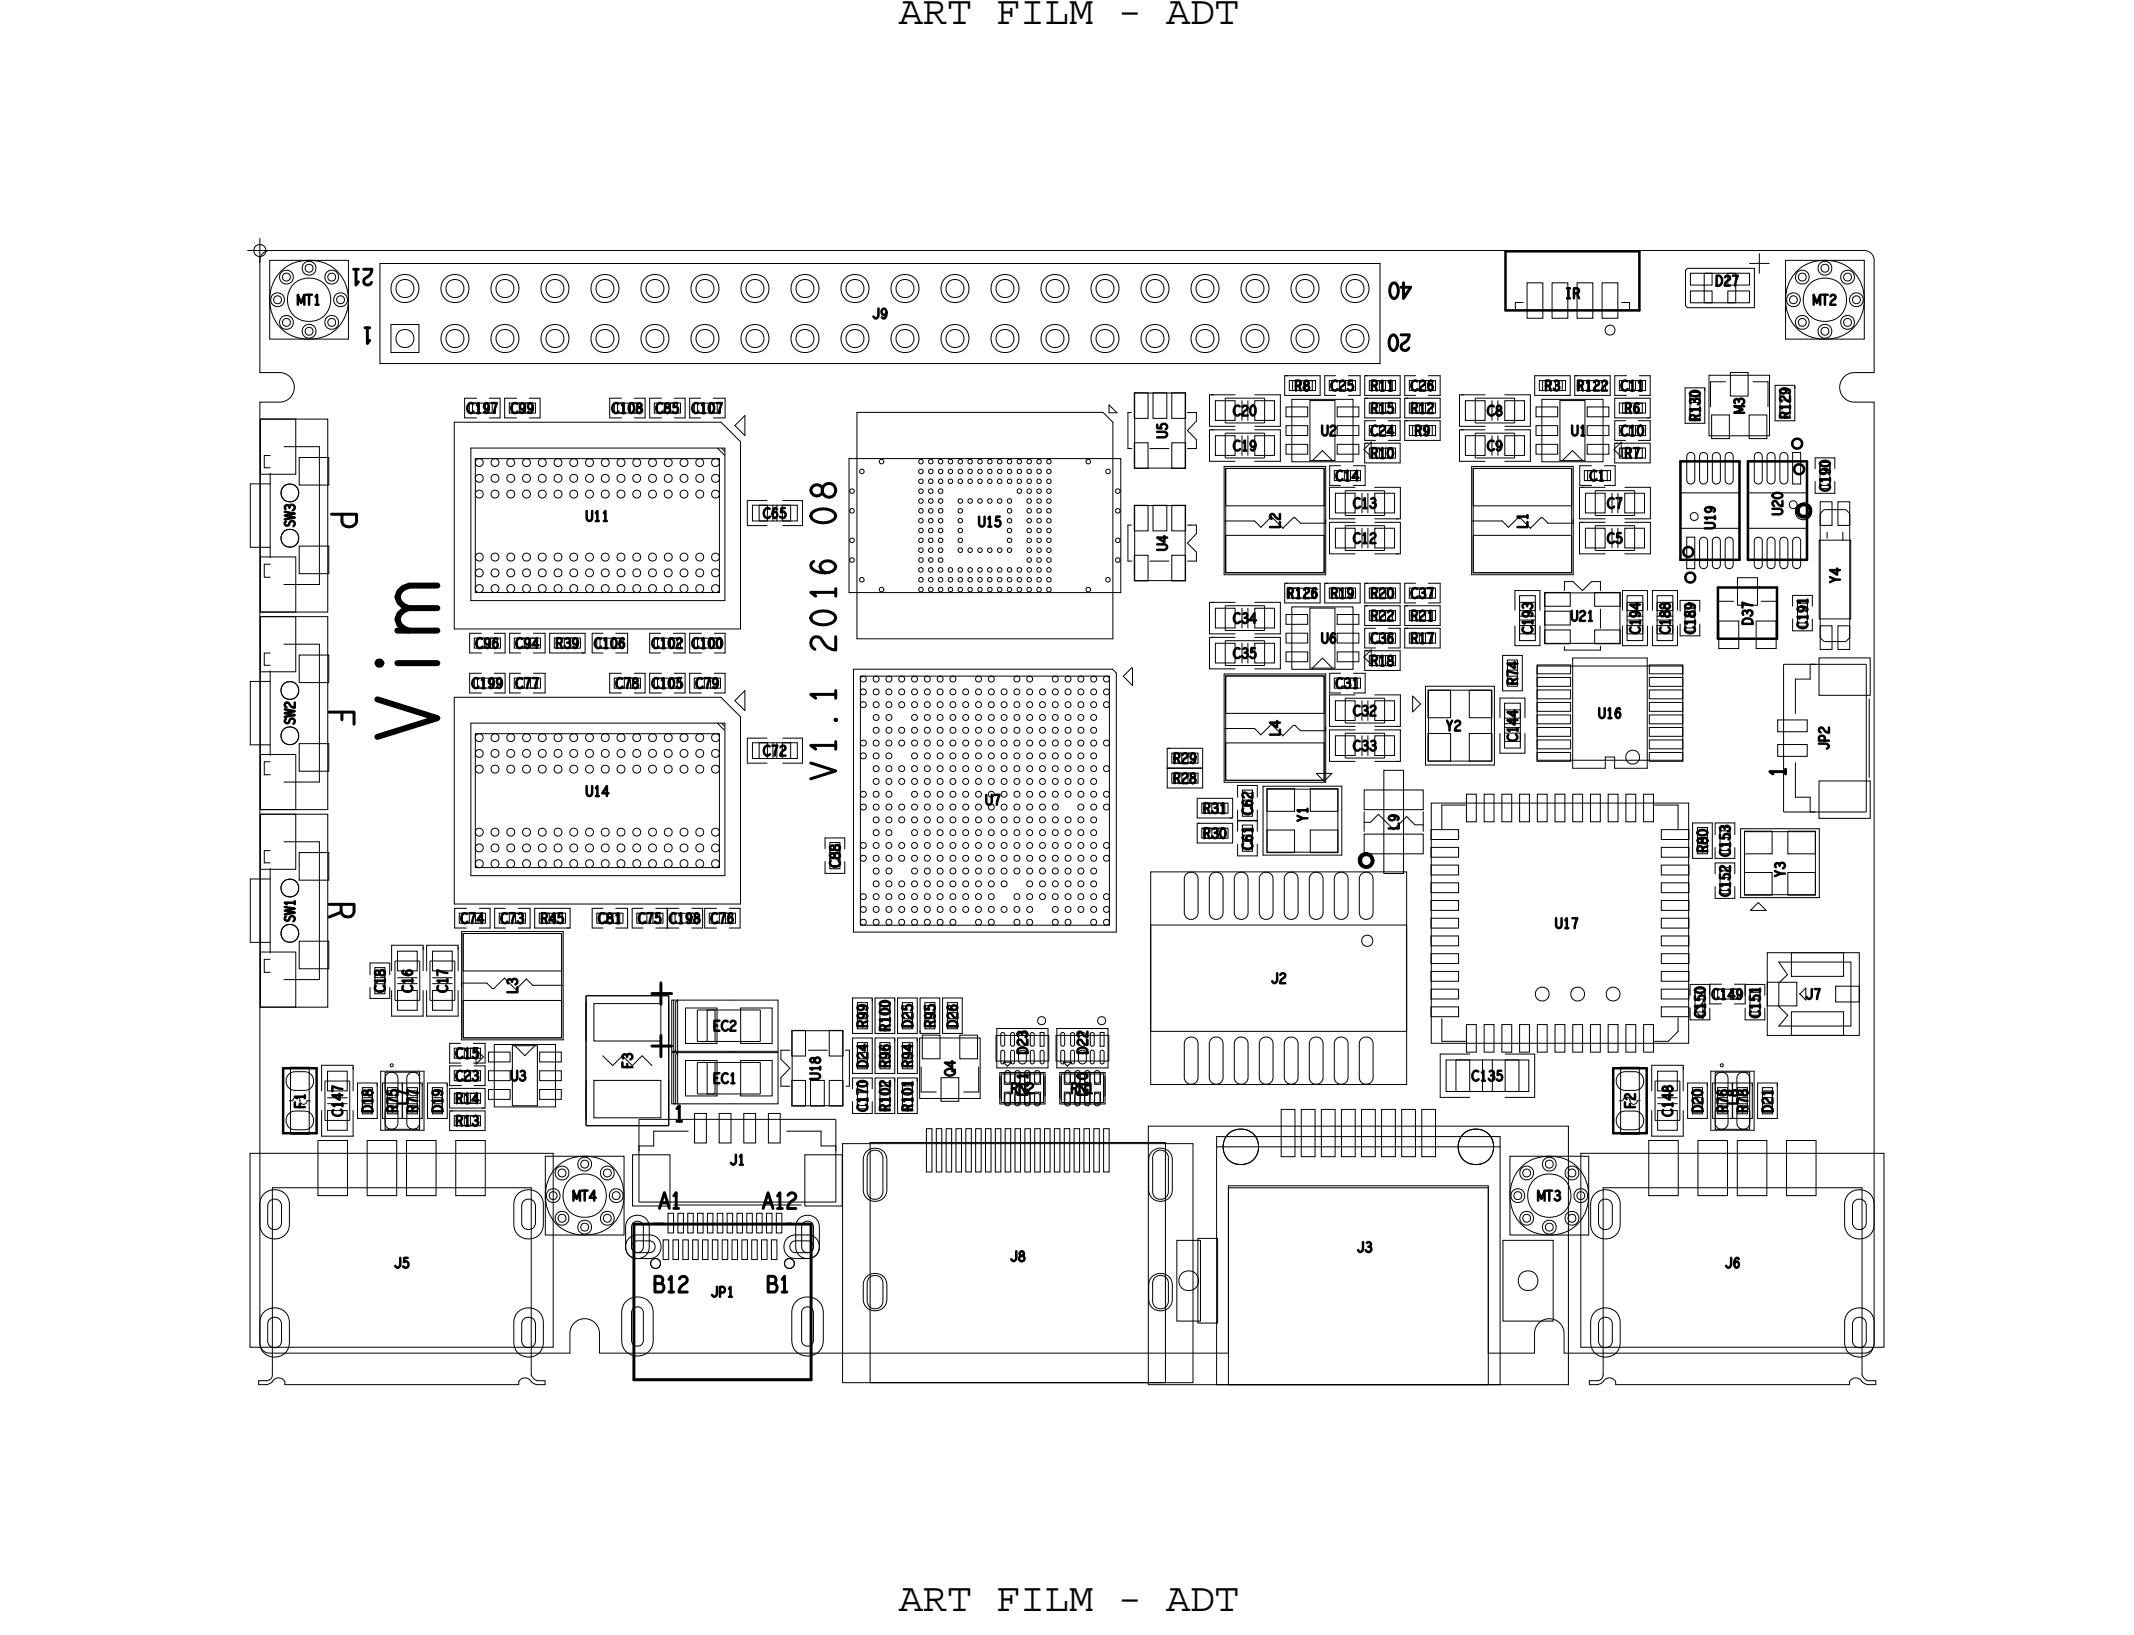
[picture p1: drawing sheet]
<svg xmlns="http://www.w3.org/2000/svg" width="108mm" height="83mm" viewBox="0 0 108 83" stroke-linecap="round" stroke-linejoin="round" font-family="sans-serif">
<defs><g id="words">
<text font-size="3" x="22.2" y="37.6" transform="rotate(-90 22.2 37.6)">Vim</text>
<g font-size="2.5">
<text x="32.3" y="54">+</text>
<text x="32.3" y="51.3">+</text>
</g>
<g font-size="2.1">
<text x="45.7" y="1.2">ART FILM - ADT</text>
<text x="45.7" y="81.8">ART FILM - ADT</text>
</g>
<g font-size="1.3">
<text x="16.7" y="36" transform="rotate(90 16.7 36)">F</text>
<text x="42.5" y="39.6" transform="rotate(-90 42.5 39.6)">V1.1</text>
<text x="16.7" y="45.8" transform="rotate(90 16.7 45.8)">R</text>
</g>
<g font-size="1">
<text x="91.3" y="25.4" transform="rotate(90 91.3 25.4)">o</text>
<text x="70" y="43.4" transform="rotate(-180 70 43.4)">o</text>
</g>
<g font-size=".8">
<text x="19" y="16.6" transform="rotate(-180 19 16.6)">1</text>
<text x="90.7" y="39.5" transform="rotate(-90 90.7 39.5)">1</text>
<text x="34.2" y="56.9">1</text>
<text x="33.5" y="61.4">A1</text>
<text x="38.7" y="61.4">A12</text>
</g>
<g font-size=".5">
<text x="79.5" y="15.1">IR</text>
<text x="69.6" y="23.3">R10</text>
<text x="69.6" y="19.8">R11</text>
<text x="69.6" y="21">R15</text>
<text x="71.7" y="21">R12</text>
<text x="78.5" y="19.8">R3</text>
<text x="82.3" y="19.8">C11</text>
<text x="86.4" y="21.4" transform="rotate(-90 86.4 21.4)">R130</text>
<text x="29.7" y="26.5">U11</text>
<text x="65" y="26.8" transform="rotate(-90 65 26.8)">L2</text>
<text x="68.7" y="25.8">C13</text>
<text x="77.6" y="26.8" transform="rotate(-90 77.6 26.8)">L1</text>
<text x="28.2" y="32.9">R39</text>
<text x="67.6" y="30.4">R19</text>
<text x="67.8" y="34.9">C31</text>
<text x="69.6" y="33.8">R18</text>
<text x="71.7" y="31.5">R21</text>
<text x="71.7" y="32.7">R17</text>
<text x="61.1" y="41.3">R31</text>
<text x="65" y="37.4" transform="rotate(-90 65 37.4)">L4</text>
<text x="68.7" y="38.1">C33</text>
<text x="61.1" y="42.6">R30</text>
<text x="23.1" y="53.7">C15</text>
<text x="26.3" y="50.5" transform="rotate(-90 26.3 50.5)">L3</text>
<text x="52.2" y="53.5" transform="rotate(-90 52.2 53.5)">D23</text>
<text x="86.6" y="51.7" transform="rotate(-90 86.6 51.7)">C150</text>
<text x="15.5" y="56.3" transform="rotate(-90 15.5 56.3)">F1</text>
<text x="23.1" y="56">R14</text>
<text x="23.1" y="57.2">R13</text>
<text x="32.1" y="54.3" transform="rotate(-90 32.1 54.3)">F3</text>
<text x="36.2" y="55">EC1</text>
<text x="46.3" y="56.4" transform="rotate(-90 46.3 56.4)">R101</text>
<text x="51.3" y="55.5">RN2</text>
<text x="52.2" y="55.7" transform="rotate(-90 52.2 55.7)">L11</text>
<text x="54.4" y="55.5">RN1</text>
<text x="55.2" y="55.7" transform="rotate(-90 55.2 55.7)">L10</text>
<text x="83" y="56.3" transform="rotate(-90 83 56.3)">F2</text>
</g>
</g></defs>
<!-- layer: Board Outline -->
<path d="M13.3 12.9l.4-.2h81l.3 .2 .2 .3v5.7h-1a.75 .75 0 0 0-.7 .8 .75 .75 0 0 0 .7 .7h1v48l-.2 .2-.3 .1h-15.3v-1a.75 .75 0 0 0-.7-.7 .75 .75 0 0 0-.8 .7v1h-2.3v-8.5h-13.2v8.5h-31.9v-1a.75 .75 0 0 0-.8-.7 .75 .75 0 0 0-.7 .7v1h-15.3l-.3-.1-.2-.2v-48h1a.75 .75 0 0 0 .8-.7 .75 .75 0 0 0-.8-.8h-1v-5.7z" fill="none" stroke="#000" stroke-width=".05"/>
<!-- layer: Components -->
<g fill="none" stroke="#000" stroke-width=".05">
<path d="M13.7 13.2h4v4h-4zM19.3 13.4h50.8zM19.3 13.4v5.1zM19.3 18.5h50.8zM57.6 20h2.6v3.8h-2.6zM65.3 19.1h.1zM65.3 19.1v1zM65.3 19.1h1.8zM65.7 19.3h1v.5h-1zM67.1 19.1v1zM67.3 19.1h.5zM67.3 19.1v1z"/>
<path d="M67.7 19.3h1v.5h-1zM68.5 19.1h.6zM69.1 19.1v1zM69.3 19.1h.2zM69.3 19.1v1zM69.4 19.1h1.7zM69.7 19.3h1v.5h-1zM70.1 13.4v5.1zM71.1 19.1v1zM71.4 19.1h.5zM71.4 19.1v1zM71.8 19.3h1v.5h-1z"/>
<path d="M72.6 19.1h.6zM73.2 19.1v1zM76.5 12.8h6.8zM76.5 12.8v3zM76.5 15.8h.5zM77 15.4h.4zM77 15.4v.4zM78 19.1h1.8zM78 19.1v1zM78.4 19.3h1v.5h-1zM79.8 19.1v1zM80 19.1h.1z"/>
<path d="M80 19.1v1zM80 19.1h1.8zM80.4 19.3h1v.5h-1zM81.6 16.6l.2-.1 .2 .1v.2v.1l-.2 .1-.2-.1-.1-.1zM81.8 19.1v1zM82 19.1h.6zM82 19.1v1zM82.4 15.4h.4zM82.4 19.3h1v.5h-1zM82.8 15.4v.4zM82.8 15.8h.5zM83.3 19.1h.5z"/>
<path d="M83.3 12.8v3zM83.8 19.1v1zM85.6 19.7h1zM85.6 19.7v1.8zM85.6 13.7l.1-.1zM85.6 13.7v1.8zM85.6 15.5l.1 .1zM85.7 15.6h3.4zM85.7 13.6h3.4zM86.6 13.9v1.5zM86.6 15.4h1.6zM86.6 13.9h1.6z"/>
<path d="M86.6 19.7v.1zM86.6 19.7v1.8zM86.8 19.1h3.1v3h-3.1zM86.9 19.4v1.3zM86.9 19.4h.7zM88.2 13.9v1.5zM88.9 13.4h1zM89 19.4h.8zM89.1 13.6v2zM89.4 12.9v1zM89.8 19.4v1.3zM90.2 19.6h1z"/>
<path d="M90.2 19.6v1.8zM90.4 20h.5v1h-.5zM90.7 13.2h4v4h-4zM91.2 19.6v.1zM91.2 19.6v1.8zM12.7 27.8h1zM12.7 37.8h1zM12.7 24.6h1zM12.7 24.6v3.2zM12.7 34.6h1zM12.7 34.6v3.2zM13.2 21.3h3.4v9.8h-3.4z"/>
<path d="M13.2 31.3h3.4v9.8h-3.4zM13.4 23.1h.3zM13.4 23.1v.7zM13.4 28.7h.3zM13.4 28.7v.6zM13.4 33.2h.3zM13.4 33.2v.6zM13.4 38.7h.3zM13.4 38.7v.6zM13.4 23.8h.3zM13.4 29.3h.3zM13.4 33.8h.3z"/>
<path d="M13.4 39.3h.3zM13.7 24v4.3zM13.7 34.1v4.3zM14.4 22.7h1.8zM14.4 29.7h1.8zM14.4 32.7h1.8zM14.4 39.7h1.8zM16.2 22.7v7zM16.2 32.7v7zM23.1 31.9h14.5zM23.1 35.4h13.5zM23.1 35.4v10.5z"/>
<path d="M23.1 21.4h13.5zM23.1 21.4v10.5zM23.6 20.2h.6zM23.6 21.2h.6zM23.6 20.2v1zM23.9 32.2h.6zM23.9 34.2h.6zM23.9 33.2h.6zM23.9 32.2v1zM23.9 35.2h.6zM23.9 34.2v1zM23.9 36.7h12.9z"/>
<path d="M23.9 22.8h12.9zM23.9 36.7v7.8zM23.9 22.8v7.7zM23.9 30.5h12.9zM24 20.5h1v.5h-1zM24.1 37.3h12.4v6.8h-12.4zM24.1 23.3h12.4v6.8h-12.4zM24.3 32.4h1v.5h-1zM24.3 34.4h1v.5h-1zM24.9 20.2h.5zM24.9 21.2h.5zM25.1 32.2h.6z"/>
<path d="M25.1 34.2h.6zM25.1 33.2h.6zM25.1 35.2h.6zM25.4 20.2v1zM25.6 20.2h.6zM25.6 21.2h.6zM25.6 20.2v1zM25.7 32.2v1zM25.7 34.2v1zM25.9 32.2h.5zM25.9 32.2v1zM25.9 34.2h.5z"/>
<path d="M25.9 34.2v1zM25.9 33.2h.5zM25.9 35.2h.5zM26 20.5h1v.5h-1zM26.3 32.4h1v.5h-1zM26.3 34.4h1v.5h-1zM26.9 20.2h.5zM26.9 21.2h.5zM27.1 32.2h.6zM27.1 34.2h.6zM27.1 33.2h.6zM27.1 35.2h.6z"/>
<path d="M27.4 20.2v1zM27.7 32.2v1zM27.7 34.2v1zM27.9 33.2h1.8zM27.9 32.2h1.8zM27.9 32.2v1zM28.3 32.4h1v.5h-1zM29.6 33.2h.1zM29.7 32.2v1zM30.1 32.2h.5zM30.1 32.2v1zM30.1 33.2h.5z"/>
<path d="M30.5 32.4h1v.5h-1zM31 34.2h.6zM31 20.2h.6zM31 35.2h.6zM31 34.2v1zM31 21.2h.6zM31 20.2v1zM31.3 32.2h.6zM31.3 33.2h.6zM31.4 34.4h1v.5h-1zM31.4 20.5h1v.5h-1zM31.9 32.2v1z"/>
<path d="M32.2 34.2h.6zM32.2 20.2h.6zM32.2 35.2h.6zM32.2 21.2h.6zM32.8 34.2v1zM32.8 20.2v1zM33 20.2h.6zM33 34.2h.6zM33 21.2h.6zM33 20.2v1zM33 35.2h.6zM33 34.2v1z"/>
<path d="M33 32.2h.6zM33 32.2v1zM33 33.2h.6zM33.4 20.5h1v.5h-1zM33.4 34.4h1v.5h-1zM33.4 32.4h1v.5h-1zM34.2 32.2h.6zM34.2 33.2h.6zM34.3 20.2h.5zM34.3 34.2h.5zM34.3 21.2h.5zM34.3 35.2h.5z"/>
<path d="M34.8 20.2v1zM34.8 34.2v1zM34.8 32.2v1zM35 34.2h.6zM35 32.2h.6zM35 35.2h.6zM35 34.2v1zM35 20.2h.6zM35 20.2v1zM35 33.2h.6zM35 32.2v1zM35 21.2h.6z"/>
<path d="M35.4 34.4h1v.5h-1zM35.4 20.5h1v.5h-1zM35.4 32.4h1v.5h-1zM36.2 20.2h.6zM36.2 21.2h.6zM36.3 35.2h.5zM36.3 33.2h.5zM36.3 34.2h.5zM36.3 32.2h.5zM36.5 36.7h.1M36.5 36.8l.3 .3zM36.5 22.8h.1"/>
<path d="M36.5 22.8l.3 .3zM36.6 35.4l1 1zM36.6 21.4l1 1zM36.7 36.8l.1 .1zM36.7 22.8l.1 .1zM36.8 36.8h.1M36.8 22.8h.1M36.8 36.8v7.7zM36.8 22.8v7.7zM36.8 34.2v1zM36.8 20.2v1zM36.8 32.2v1z"/>
<path d="M37.3 35.6l.5 .5zM37.3 21.6l.5 .5zM37.6 36.4v9.5zM37.6 22.4v9.5zM37.8 35.1v1zM37.8 35.1l-.5 .5zM37.8 21.1l-.5 .5zM37.8 21.1v1zM38 38.8h1zM38 26.7h1zM38 37.5h1zM38 37.5v1.3z"/>
<path d="M38 25.4h1zM38 25.4v1.3zM38.6 37.7v.8zM38.6 38.5h1.6zM38.6 25.7v.8zM38.6 26.5h1.6zM38.6 37.7h1.6zM38.6 25.7h1.6zM39.3 37.7v.8zM39.3 25.7v.8zM39.5 37.7v.8zM39.5 25.7v.8z"/>
<path d="M39.8 37.5h1zM39.8 25.4h1zM39.8 38.8h1zM39.8 26.7h1zM40.2 37.7v.8zM40.2 25.7v.8zM40.8 37.5v1.3zM40.8 25.4v1.3zM43.1 23.3h13.8v6.8h-13.8zM43.4 34h13.1zM43.4 34v13.3zM43.5 32.4h13z"/>
<path d="M43.5 20.9h12.5zM43.5 20.9v11.5zM43.7 34.3h12.7v12.7h-12.7zM56 20.9l.5 .5zM56.3 20.6l.4 .4zM56.3 20.6v.4zM56.3 21h.4zM56.5 34l.2 .2zM56.5 21.4v11zM56.7 34.2v13.1zM57.1 34.3l.4-.4zM57.1 34.3l.4 .5z"/>
<path d="M57.3 22.8h.2zM57.3 28.5h.2zM57.3 21v1.8zM57.3 21h.2zM57.3 26.7v1.8zM57.3 26.7h.2zM57.5 33.9v.9zM57.6 25.7h2.6v3.8h-2.6zM58.4 22.8h1zM58.4 28.5h1zM59.3 38h.1zM59.3 38v1z"/>
<path d="M59.3 39h.1zM59.3 39v1zM59.3 39h1.8zM59.3 38h1.8zM59.7 38.3h1v.5h-1zM59.7 39.3h1v.5h-1zM60.3 21h.2zM60.3 21.9l.5 .4zM60.3 26.7h.2zM60.3 27.6l.5 .4zM60.3 22.8h.5zM60.3 28.5h.5z"/>
<path d="M60.5 21h.3zM60.5 26.7h.3zM60.8 22.3v.5zM60.8 21v.4zM60.8 21.4l-.5 .5zM60.8 28v.5zM60.8 26.7v.4zM60.8 27.1l-.5 .5zM61.1 38v1zM61.1 39v1zM61.4 32.4h.2zM61.4 32.4v1.6z"/>
<path d="M61.4 30.6h.2zM61.4 30.6v1.6zM61.4 20.1h.2zM61.4 20.1v1.6zM61.4 21.8h.2zM61.4 21.8v1.6zM61.4 34h1.3zM61.4 32.2h1.3zM61.4 21.7h1.3zM61.4 23.4h1.3zM61.5 32.4h1.2zM61.5 30.6h1.2z"/>
<path d="M61.5 20.1h1.2zM61.5 21.8h1.2zM62.2 34.2h5.1zM62.2 34.2v5.5zM62.2 23.7h5.1zM62.2 23.7v5.5zM62.2 39.7h5.1zM62.2 29.2h5.1zM62.2 37h1.5zM62.2 26.5h1.5zM62.2 32.5v1.3zM62.2 33.8h2z"/>
<path d="M62.2 30.8v1.2zM62.2 32h2zM62.2 20.2v1.3zM62.2 21.5h2zM62.2 22v1.3zM62.2 23.3h2zM62.2 32.5h2zM62.2 30.8h2zM62.2 20.2h2zM62.2 22h2zM62.3 34.3h5v5.3h-5zM62.3 23.8h5v5.3h-5z"/>
<path d="M62.9 39.9h1zM62.9 39.9v.6zM63.1 32.7v1zM63.1 30.9v1zM63.1 20.4v1zM63.1 22.1v1zM63.4 32.7v1zM63.4 30.9v1zM63.4 20.4v1zM63.4 22.1v1zM63.7 37l.4 .3zM63.7 26.5l.4 .3z"/>
<path d="M63.7 32.4h1.3zM63.7 30.6h1.3zM63.7 20.1h1.3zM63.7 21.8h1.3zM63.7 34h1.3zM63.7 32.2h1.3zM63.7 21.7h1.3zM63.7 23.4h1.3zM63.9 39.9v.6zM64.1 37.3l.5-.5zM64.1 26.8l.5-.5zM64.2 39.9h4z"/>
<path d="M64.2 39.9v3.5zM64.2 32.5v1.3zM64.2 30.8v1.2zM64.2 20.2v1.3zM64.2 22v1.3zM65 32.4v1.6zM65 30.6v1.6zM65 20.1v1.6zM65 21.8v1.6zM65.2 37.4l.5-.6zM65.2 26.8l.5-.5zM65.3 29.6h.1z"/>
<path d="M65.3 29.6v1zM65.3 20.1h1.8zM65.3 30.6h1.8zM65.3 29.6h1.8zM65.6 30.8h3.1v3.2h-3.1zM65.6 20.3h3.1v3.2h-3.1zM65.7 29.9h1v.5h-1zM65.7 36.8h.1zM65.7 26.3h.1zM65.8 36.8l.3 .3zM65.8 26.3l.3 .3zM66.1 37.1h1.2z"/>
<path d="M66.1 26.6h1.2zM66.5 30.9h1.3zM66.5 30.9v3zM66.5 20.3v3.1zM66.5 20.3h1.3zM66.5 33.9h1.3zM66.5 23.4h1.3zM66.7 33.9l.5-.5zM66.7 23.4l.5-.5zM66.9 39.3l.4 .4zM66.9 39.3h.8zM67.1 29.6v1z"/>
<path d="M67.2 33.4l.5 .5zM67.2 22.9l.5 .5zM67.3 39.7l.4-.4zM67.3 29.6h.1zM67.3 29.6v1zM67.3 20.1h.5zM67.3 30.6h1.8zM67.3 36.9v.2zM67.3 26.4v.2zM67.3 29.6h1.8zM67.3 34.2v5.5zM67.3 23.7v5.5z"/>
<path d="M67.5 37.1h1.3zM67.5 37.1v1.6zM67.5 35.3h1.3zM67.5 35.3v1.6zM67.5 24.8h1.3zM67.5 24.8v1.6zM67.5 26.5h1.3zM67.5 26.5v1.6zM67.5 38.7h1.3zM67.5 36.9h1.3zM67.5 26.4h1.3zM67.5 28.1h1.3z"/>
<path d="M67.5 34.2h.6zM67.5 34.2v1zM67.5 23.7h.6zM67.5 23.7v1zM67.5 35.2h.6zM67.5 24.7h.6zM67.7 29.9h1v.5h-1zM67.8 30.9v3zM67.8 20.3v3.1zM67.9 34.4h1v.5h-1zM67.9 23.9h1v.5h-1zM68.2 39.9v3.5z"/>
<path d="M68.3 38.5h2zM68.3 37.2v1.3zM68.3 36.7h2zM68.3 35.5v1.2zM68.3 26.2h2zM68.3 24.9v1.3zM68.3 28h2zM68.3 26.7v1.3zM68.3 37.2h2zM68.3 35.5h2zM68.3 24.9h2zM68.3 26.7h2z"/>
<path d="M68.5 20.1h.6zM68.7 34.2h.6zM68.7 23.7h.6zM68.7 35.2h.6zM68.7 24.7h.6zM69.1 29.6v1zM69.2 37.4v1zM69.2 35.6v1zM69.2 25.1v1zM69.2 26.8v1zM69.3 33.4l.4-.4zM69.3 22.8l.4-.3z"/>
<path d="M69.3 33.4l.4 .3zM69.3 22.8l.4 .4zM69.3 32.9h.6zM69.3 22.4h.6zM69.3 30.8h.2zM69.3 30.8v1zM69.3 29.6h.2zM69.3 29.6v1zM69.3 33.1h.2zM69.3 33.1v1zM69.3 20.2h.2zM69.3 20.2v1z"/>
<path d="M69.3 22.5h.2zM69.3 22.5v1zM69.3 31.9h.6zM69.3 31.9v1zM69.3 21.4h.6zM69.3 21.4v1zM69.3 31.8h1.8zM69.3 30.6h1.8zM69.3 34.1h1.8zM69.3 21.2h1.8zM69.3 20.1h1.8zM69.3 23.5h1.8z"/>
<path d="M69.3 34.2v1zM69.3 23.7v1zM69.4 30.8h1.7zM69.4 29.6h1.7zM69.4 33.1h1.7zM69.4 20.2h1.7zM69.4 22.5h1.7zM69.5 37.4v1zM69.5 35.6v1zM69.5 25.1v1zM69.5 26.8v1zM69.7 33v.3z"/>
<path d="M69.7 22.5v.3zM69.7 31h1v.5h-1zM69.7 29.9h1v.5h-1zM69.7 33.3h1v.5h-1zM69.7 20.5h1v.5h-1zM69.7 22.8h1v.5h-1zM69.7 32.2h1v.5h-1zM69.7 21.6h1v.5h-1zM69.8 38.7h1.2zM69.8 36.9h1.2zM69.8 26.4h1.2zM69.8 28.1h1.2z"/>
<path d="M69.8 37.1h1.3zM69.8 35.3h1.3zM69.8 24.8h1.3zM69.8 26.5h1.3zM70.3 39.1h1v5.3h-1zM70.3 37.2v1.3zM70.3 35.5v1.2zM70.3 24.9v1.3zM70.3 26.7v1.3zM70.5 31.9h.6zM70.5 21.4h.6zM70.5 32.9h.6z"/>
<path d="M70.5 22.4h.6zM70.9 38.7h.2zM70.9 36.9h.2zM70.9 26.4h.2zM70.9 28.1h.2zM71.1 30.8v1zM71.1 29.6v1zM71.1 33.1v1zM71.1 20.2v1zM71.1 22.5v1zM71.1 31.9v1zM71.1 21.4v1z"/>
<path d="M71.1 37.1v1.6zM71.1 35.3v1.6zM71.1 24.8v1.6zM71.1 26.5v1.6zM71.4 21.4h.1zM71.4 21.4v1zM71.4 30.8h.1zM71.4 30.8v1zM71.4 31.9h.1zM71.4 31.9v1zM71.4 20.2h.1zM71.4 20.2v1z"/>
<path d="M71.4 29.6h.5zM71.4 29.6v1zM71.4 30.6h.5zM71.4 20.1h.5zM71.4 22.4h1.8zM71.4 31.8h1.8zM71.4 32.9h1.8zM71.4 21.2h1.8zM71.4 21.4h1.8zM71.4 30.8h1.8zM71.4 31.9h1.8zM71.4 20.2h1.8z"/>
<path d="M71.8 21.6h1v.5h-1zM71.8 31h1v.5h-1zM71.8 32.2h1v.5h-1zM71.8 20.5h1v.5h-1zM71.8 29.9h1v.5h-1zM71.8 35.4v.8zM71.8 36.2l.4-.4zM71.8 35.4l.4 .4zM72.4 34.9h3.5zM72.4 34.9v4zM72.4 38.9h3.5zM72.6 29.6h.6z"/>
<path d="M72.6 30.6h.6zM72.6 20.1h.6zM72.6 35.1h3.2v3.6h-3.2zM73.2 21.4v1zM73.2 30.8v1zM73.2 31.9v1zM73.2 20.2v1zM73.2 29.6v1zM74.1 21.8h.2zM74.1 21.8v1.6zM74.1 20.1h.2zM74.1 20.1v1.6z"/>
<path d="M74.1 23.4h1.3zM74.1 21.7h1.3zM74.2 21.8h1.2zM74.2 20.1h1.2zM74.8 23.7h5.1zM74.8 23.7v5.5zM74.8 29.2h5.1zM74.8 26.5h1.5zM74.8 23.8h5v5.3h-5zM74.9 22v1.3zM74.9 23.3h2zM74.9 20.2v1.3z"/>
<path d="M74.9 21.5h2zM74.9 22h2zM74.9 20.2h2zM75.8 22.1v1zM75.8 20.4v1zM75.9 34.9v4zM76.1 22.1v1zM76.1 20.4v1zM76.2 37.3v1zM76.2 35.5v1zM76.2 38.3h1.3zM76.2 35.5h1.3z"/>
<path d="M76.3 26.5l.3 .3zM76.3 35.1h1zM76.3 34.9v.2zM76.3 33.3h1zM76.3 33.3v1.7zM76.4 36.1h.8zM76.4 37h.8zM76.4 36.8h.8zM76.4 37.7h.8zM76.4 36.1v1.6zM76.4 21.8h1.3zM76.4 20.1h1.3z"/>
<path d="M76.4 23.4h1.3zM76.4 21.7h1.3zM76.6 33.7h.5v1h-.5zM76.6 26.8l.6-.5zM76.9 22v1.3zM76.9 20.2v1.3zM77 30h1.2zM77 30v1zM77 32.8h1.2zM77 31.8v1zM77.2 30.6h.8zM77.2 32.2h.8z"/>
<path d="M77.2 30.6v1.6zM77.2 31.3h.8zM77.2 31.5h.8zM77.2 36.1v1.6zM77.3 33.3v1.8zM77.5 37.3v1zM77.5 35.5v1zM77.7 26.8l.6-.5zM77.7 21.8v1.6zM77.7 20.1v1.6zM78 20.1h1.7zM78 30.6v1.6z"/>
<path d="M78.1 33.8h7.4v4.8h-7.4zM78.2 30v1zM78.2 31.8v1zM78.3 26.3h.1zM78.3 20.3h3.1v3.2h-3.1zM78.4 26.3l.2 .3zM78.5 30.1h3.8v2.6h-3.8zM78.6 26.6h1.3zM79.2 20.3v3.1zM79.2 20.3h1.3zM79.2 23.4h1.3zM79.4 23.4l.5-.5z"/>
<path d="M79.5 33h1.8zM79.5 29.5v.3zM79.5 29.5h.4zM79.5 29.8v.2zM79.5 32.8v.2zM79.6 20.1h.2zM79.9 22.9l.5 .5zM79.9 33.4v5.6zM79.9 33.4h3.8zM79.9 39h1.6zM79.9 29.5l.5 .5zM79.9 26.4v.2z"/>
<path d="M79.9 23.7v5.5zM80 20.1h1.8zM80.2 24.8h.2zM80.2 24.8v1.6zM80.2 26.5h.2zM80.2 26.5v1.6zM80.2 26.4h1.3zM80.2 28.1h1.3zM80.2 23.7h.6zM80.2 24.7h.6zM80.2 23.7v1zM80.3 24.8h1.2z"/>
<path d="M80.3 26.5h1.2zM80.4 30l.4-.5zM80.5 20.3v3.1zM80.6 23.9h1v.5h-1zM80.8 29.5h.5zM81 24.9v1.3zM81 26.2h2zM81 26.7v1.3zM81 28h2zM81 24.9h2zM81 26.7h2zM81.3 29.5v.5z"/>
<path d="M81.3 30.9v1zM81.3 32.8v.2zM81.5 23.7h.5zM81.5 24.7h.5zM81.5 38.4h.5zM81.5 38.4v.6zM81.9 25.1v1zM81.9 26.8v1zM82 22.8l.4-.3zM82 22.8l.4 .4zM82 38.4v.6zM82 39h1.7z"/>
<path d="M82 21.2h1.8zM82 22.4h.6zM82 22.5h.2zM82 22.5v1zM82 20.2h1.8zM82 20.2v1zM82 20.1h.6zM82 21.4h.6zM82 21.4v1zM82 23.5h1.8zM82 23.7v1zM82.1 22.5h1.7z"/>
<path d="M82.2 25.1v1zM82.2 26.8v1zM82.4 22.5v.3zM82.4 22.8v.4zM82.4 30h1.3zM82.4 30v1zM82.4 32.8h1.3zM82.4 31.8v1zM82.4 22.8h1v.5h-1zM82.4 20.5h1v.5h-1zM82.4 21.6h1v.5h-1zM82.5 24.8h1.3z"/>
<path d="M82.5 26.5h1.3zM82.5 26.4h1.3zM82.5 28.1h1.3zM82.6 30.6h.9zM82.6 32.2h.9zM82.6 30.6v1.6zM82.6 31.3h.9zM82.6 31.5h.9zM82.7 38.2l.2-.1 .3 .1 .1 .3-.1 .2-.3 .1-.2-.1-.1-.2zM83 24.9v1.3zM83 26.7v1.3zM83.2 21.4h.6z"/>
<path d="M83.2 22.4h.6zM83.3 20.1h.5zM83.5 30.6v1.6zM83.7 33.4v5.6zM83.7 21.2h.1zM83.7 30v1zM83.7 31.8v1zM83.8 22.5v1zM83.8 20.2v1zM83.8 21.4v1zM83.8 24.8v1.6zM83.8 26.5v1.6z"/>
<path d="M83.9 30h1.3zM83.9 30v1zM83.9 32.8h1.3zM83.9 31.8v1zM84.2 30.6h.8zM84.2 32.2h.8zM84.2 30.6v1.6zM84.2 31.3h.8zM84.2 31.5h.8zM85 30.6v1.6zM85.2 30v1zM85.2 31.8v1z"/>
<path d="M85.3 30.5h1zM85.3 30.5v.5zM85.3 32.3h1zM85.3 31.7v.6zM85.4 25h3zM85.4 26.8h3zM85.4 25v1.8zM85.6 30.9h.5v1h-.5zM85.6 21.5h1zM85.7 29.2l.2-.1 .1 .1 .1 .1-.1 .2-.1 .1-.2-.1-.1-.2zM85.8 20.1h.5v1h-.5zM85.9 26.1l.2-.1 .1 .1v.2l-.1 .1-.2-.1z"/>
<path d="M86.3 30.5v.5zM86.3 31.7v.6zM87.3 30.5h.8zM87.3 30.5v.7zM88.4 25v1.8zM88.8 25h3zM88.8 26.8h3zM88.8 25v1.8zM89.5 30.5h.8zM90.2 21.4h1zM90.3 30.5v.7zM90.6 33.7v7.5z"/>
<path d="M90.6 33.7h4.2zM90.9 25.5l.2-.1 .2 .1v.2l-.2 .1-.2-.1zM91.1 30.2h1zM91.1 30.2v.6zM91.1 32h1zM91.1 31.4v.6zM91.1 22.4l.2-.1 .2 .1v.1v.2l-.2 .1-.2-.1-.1-.2zM91.2 34.5h.8zM91.2 34.5v1.7zM91.2 38.7v1.8zM91.3 30.6h.5v1h-.5zM91.8 25v1.8z"/>
<path d="M92 33.7h.2zM92 33.7v.8zM92.1 30.2v.6zM92.1 31.4v.6zM92.2 23.3h1zM92.2 23.3v.5zM92.2 25.1h1zM92.2 24.5v.6zM92.4 27.4h1.6zM92.4 27.4v4zM92.4 31.4h1.6zM92.5 23.7h.5v1h-.5z"/>
<path d="M92.5 32.4l.2 .2zM92.5 26.1v6.3zM92.7 25.9l-.2 .2zM92.7 32.6h1.1zM92.7 25.9h1.1zM92.8 27v.3zM93.2 23.3v.5zM93.2 24.5v.6zM93.6 27v.4zM93.8 25.9l.2 .2zM94 26.1v6.3zM94 32.4l-.2 .2z"/>
<path d="M94 27.4v4zM94.8 33.7v7.5zM94.9 35.5v4zM12.7 58.6h15.4v9.8h-15.4zM12.7 47.9h1zM12.7 44.6h1zM12.7 44.6v3.3zM13.2 41.4h3.4v9.8h-3.4zM13.4 43.2h.3zM13.4 43.2v.6zM13.4 48.7h.3zM13.4 48.7v.7z"/>
<path d="M13.4 43.8h.3zM13.4 49.4h.3zM13.7 44.1v4.3zM14.4 54.3v3.3zM14.4 57.6h1.7zM14.4 54.3h1.7zM14.4 42.8h1.8zM14.4 49.8h1.8zM14.7 55.9h.1zM14.8 54.2h.9v3.4h-.9zM14.9 55.9l.1-.2 .2 .2M15.6 55.9h.2z"/>
<path d="M16.1 54.3v3.3zM16.2 42.8v7zM16.3 54.1h1.6zM16.3 54.1v1.3zM16.3 56.4v1.3zM16.3 57.7h1.6zM16.5 54.9h1.3zM16.5 56.9h1.3zM16.5 54.9v2zM16.6 56.1h1zM16.6 55.8h1zM17.8 54.9v2z"/>
<path d="M17.9 54.2v1.2zM17.9 54.1v.2zM17.9 56.4v1.3zM18.2 56.8h1zM18.2 55h1zM18.2 55v1.8zM18.4 55.4h.5v1h-.5zM18.8 50.7h1zM18.8 48.9h1zM18.8 50.2v.5zM18.8 48.9v.6zM19 49.3h.5v1h-.5z"/>
<path d="M19.2 55v.2zM19.2 55.1v1.7zM19.3 57.4h2.2zM19.3 54.4h2.2zM19.3 54.4v3zM19.4 56.8h1zM19.4 55h1zM19.4 55v1.8zM19.6 54.5h1.7v2.9h-1.7zM19.7 55.4h.5v1h-.5zM19.8 50.2v.5zM19.8 48.9v.6z"/>
<path d="M19.8 54.1l.1-.1 .1 .1-.1 .1zM19.9 48h1.6zM19.9 48v1.3zM19.9 50.3v1.3zM19.9 51.6h1.6zM20.1 48.8h1.2zM20.1 50.8h1.2zM20.1 48.8v2zM20.2 50h1zM20.2 49.7h1zM20.4 55v.2zM20.4 55.1v1.7z"/>
<path d="M20.4 56.8h1zM20.4 55h1zM20.4 55v1.8zM20.7 55.4h.5v1h-.5zM21.3 48.8v2zM21.4 55v.2zM21.4 55.1v1.7zM21.5 48v.2zM21.5 50.3v1.3zM21.5 48.1v1.2zM21.5 54.4v3zM21.7 48h1.6z"/>
<path d="M21.7 48v1.3zM21.7 50.3v1.3zM21.7 51.6h1.6zM21.7 56.8h1zM21.7 55h1zM21.7 55v1.8zM21.8 48.8h1.3zM21.8 50.8h1.3zM21.8 48.8v2zM22 55.4h.5v1h-.5zM22 50h1zM22 49.7h1z"/>
<path d="M22.7 55v.2zM22.7 55.1v1.7zM22.8 56.3h1.8zM22.8 54.1h.6zM22.8 55.3h1.8zM22.8 55.3v1zM22.8 56.4h.2zM22.8 56.4v1zM22.8 55.1h.6zM22.8 54.1v1zM22.8 53h.6zM22.8 53v1z"/>
<path d="M22.8 54h.6zM22.8 57.4h1.8zM22.9 56.4h1.7zM23.1 45.9h14.5zM23.1 46.1h.6zM23.1 47.1h.6zM23.1 46.1v1zM23.1 48.8v2zM23.2 55.5h1v.5h-1zM23.2 56.7h1v.5h-1zM23.2 54.4h1v.5h-1zM23.2 53.2h1v.5h-1z"/>
<path d="M23.3 48v.2zM23.3 50.3v1.3zM23.3 48.1v1.2zM23.4 47.3h5.2zM23.4 47.3v5.5zM23.4 52.8h5.2zM23.5 49.9v.2zM23.5 49.9h1.2zM23.5 46.4h1v.5h-1zM23.5 47.4h5v5.3h-5zM23.9 44.5h12.9zM24 53h.6z"/>
<path d="M24 54h.6zM24.1 54.1h.5zM24.1 55.1h.5zM24.2 53.3l.4 .4zM24.2 53.7v.3zM24.3 46.1h.6zM24.3 47.1h.6zM24.5 56.3h.1zM24.6 53.7l-.4 .3zM24.6 55.3v1zM24.6 56.4v1zM24.6 54.1v1z"/>
<path d="M24.6 53v1zM24.7 49.9l.3 .3zM24.9 46.1v1zM25 50.2h.1zM25.1 53h3.1v3.2h-3.1zM25.1 47.1h.6zM25.1 46.1h.6zM25.1 46.1v1zM25.5 46.4h1v.5h-1zM25.6 49.7h.1M25.6 49.7l-.5 .5zM25.6 49.7l.6 .6z"/>
<path d="M26 53.1v3.1zM26 53.1h1.3zM26 56.2h1.3zM26.2 53.1l.5 .5zM26.3 46.1h.6zM26.3 47.1h.6zM26.7 49.7l-.5 .5zM26.7 49.7l.4 .3zM26.9 46.1v1zM27.1 50h1.5zM27.2 47.1h1.7zM27.2 46.1h1.8z"/>
<path d="M27.2 46.1v1zM27.2 53.1l-.5 .5zM27.3 53.1v3.1zM27.6 46.4h1v.5h-1zM27.7 58.7h4v4h-4zM28.6 47.3v5.5zM28.8 47.1h.2zM29 46.1v1zM29.8 50.6h4.2zM29.8 50.6v2.3zM29.8 54.9v2.3zM29.8 50.6v6.6z"/>
<path d="M29.8 50.9v6zM29.8 57.2h4.2zM30.1 46.1h.5zM30.1 46.1v1zM30.1 47.1h.5zM30.5 46.4h1v.5h-1zM30.6 53.6l.5 .5zM31.1 54.1l.5-.5zM31.3 46.1h.6zM31.3 47.1h.6zM31.6 53.6l.5 .5zM31.9 46.1v1z"/>
<path d="M32.1 46.1h.6zM32.1 46.1v1zM32.1 47.1h.6zM32.5 56.8v4.2zM32.5 58.2h.7zM32.5 58.2v.2zM32.5 56.8h10zM32.5 46.4h1v.5h-1zM33.2 57.4h1.8zM33.2 57.4v.8zM33.3 46.1h.6zM33.3 47.1h.6z"/>
<path d="M33.9 46.1h.6zM33.9 47.1h.6zM33.9 46.1v1zM34 50.9v6zM34 50.6v2.3zM34 54.9v2.3zM34 50.6v6.6zM34.1 50.8v2.6zM34.1 56.1h.3zM34.1 53.5v2.6zM34.2 50.8v2.6zM34.2 53.5v2.6z"/>
<path d="M34.2 56.1h.1zM34.3 46.4h1v.5h-1zM34.3 50.9v2.5zM34.3 53.6v2.5zM34.4 50.8h2.7zM34.4 53.5h2.7zM34.4 50.8v2.6zM34.4 53.4h2.8zM34.4 53.5v2.6zM34.4 56.1h2.8zM35.1 46.1h.6zM35.1 47.1h.6z"/>
<path d="M35.4 51.3h3.2zM35.4 54h3.2zM35.4 51.3v1.6zM35.4 52.9h3.2zM35.4 54v1.6zM35.4 55.6h3.2zM35.7 46.1v1zM35.8 46.1h.6zM35.8 47.1h.6zM35.8 46.1v1zM35.9 51.3h.4v1.6h-.4zM35.9 54h.4v1.6h-.4z"/>
<path d="M36.2 46.4h1v.5h-1zM37 46.1h.6zM37 47.1h.6zM37.1 50.8h2.4zM37.1 53.5h2.4zM37.2 53.4h2.3zM37.2 56.1h2.3zM37.6 46.1v1zM38.6 51.3v1.6zM38.6 54v1.6zM39.5 50.8v2.6zM39.5 53.5v2.6z"/>
<path d="M39.7 55.2h.3zM39.7 53.3v.5zM39.7 53.3h.4zM39.7 54.7v.5zM39.7 53.8l.4 .5zM39.9 55.2h.2zM40 57.4h1.7zM40.1 54.3l-.4 .4zM40.2 52.3h2.6v3.9h-2.6zM41.1 53.3h.9zM41.7 58.2h.8zM41.7 57.4v.8z"/>
<path d="M41.9 42.6h1zM41.9 42.6v.5zM41.9 44.4h1zM41.9 43.8v.6zM42.2 43h.5v1h-.5zM42.5 56.8v4.2zM42.5 58.2v.2zM42.8 58.1h17.8v12.1h-17.8zM42.9 42.6v.5zM42.9 43.8v.6zM42.9 53.3h.2zM43 55.2h.1z"/>
<path d="M43.1 53.3v1.9zM43.3 52.5h1zM43.3 54.5h1zM43.3 50.7h1zM43.3 50.7v1.8zM43.3 54.4v.1zM43.3 52.7h1zM43.3 52.7v1.8zM43.3 54.7h1zM43.3 54.7v.6zM43.3 56.5h1zM43.3 55.9v.6z"/>
<path d="M43.4 47.3h13.3zM43.6 51.1h.5v1h-.5zM43.6 53.1h.5v1h-.5zM43.6 55.1h.5v1h-.5zM44.2 58h15zM44.2 58v12.2zM44.3 50.7v.1zM44.3 50.7v1.8zM44.3 52.7v1.8zM44.3 54.7v.6zM44.3 55.9v.6zM44.4 54.5h1z"/>
<path d="M44.4 56.5h1zM44.4 52.5h1zM44.5 52.7h1zM44.5 52.7v1.8zM44.5 54.7h1zM44.5 54.7v1.8zM44.5 50.7h1zM44.5 50.7v1.8zM44.7 53.1h.5v1h-.5zM44.7 55.1h.5v1h-.5zM44.7 51.1h.5v1h-.5zM45.4 52.7v.2z"/>
<path d="M45.4 52.8v1.7zM45.4 54.7v.2zM45.4 54.8v1.7zM45.4 50.7v.1zM45.4 50.7v1.8zM45.6 54.5h1zM45.6 56.5h1zM45.6 52.5h1zM45.6 52.7h1zM45.6 52.7v1.8zM45.6 54.7h1zM45.6 54.7v1.8z"/>
<path d="M45.6 52.3v.2zM45.6 50.7h1zM45.6 50.7v1.7zM45.8 53.1h.5v1h-.5zM45.8 55.1h.5v1h-.5zM45.8 51.1h.5v1h-.5zM46.6 52.7v.2zM46.6 52.8v1.7zM46.6 54.7v.2zM46.6 54.8v1.7zM46.6 50.7v1.8zM46.7 52.7h3.1v3.1h-3.1z"/>
<path d="M46.7 52.5h1zM46.7 52.3v.2zM46.7 50.7h1zM46.7 50.7v1.7zM46.8 54.2v1.3zM46.8 55.5h.8zM47 51.1h.5v1h-.5zM47.7 50.7v1.8zM47.9 52.5h1zM47.9 52.3v.2zM47.9 50.7h1zM47.9 50.7v1.7z"/>
<path d="M48.1 51.1h.5v1h-.5zM48.9 50.7v1.8zM49 55.5h.7zM49.7 54.2v1.3zM50.6 52.6h2.7v1.3h-2.7zM50.6 54.2h2.6zM50.6 52.2v2zM50.6 52.2h2.6zM50.8 54.5h2.3v1.6h-2.3zM50.8 54.7v1.1zM50.9 54.7v.3zM50.9 55v.9z"/>
<path d="M50.9 54.5h2.1v1.5h-2.1zM51 53.9h.1zM51 53.9l.2 .3zM51.1 53.9h.3zM51.4 53.9l-.2 .3zM52.7 51.7l.2-.1 .2 .1v.2l-.2 .1-.2-.1zM53 54.7v.3zM53 55v.9zM53.1 54.7v1zM53.2 52.2v2zM53.6 52.6h2.7v1.3h-2.7zM53.7 54.2h2.6z"/>
<path d="M53.7 52.2v2zM53.7 52.2h2.6zM53.8 54.5h2.3v1.6h-2.3zM53.8 54.7v1.1zM53.9 54.7v.3zM53.9 55v.9zM53.9 54.5h2.2v1.5h-2.2zM54 53.9h.1zM54 53.9l.2 .3zM54.1 53.9h.3zM54.4 53.9l-.2 .3zM55.8 51.7l.2-.1 .1 .1v.2l-.1 .1-.2-.1z"/>
<path d="M56.1 54.7v.3zM56.1 55v.9zM56.1 54.7v1zM56.3 52.2v2zM58.3 57.2h21.4v13.1h-21.4zM58.5 44.3h13v10.8h-13zM58.5 47h13zM58.5 47v5.4zM58.5 52.4h13zM59.2 58v12.2zM59.3 40h1.8zM60.8 41.5h1.8z"/>
<path d="M60.8 40.5h1.8zM60.8 40.5v1zM60.8 41.8h.2zM60.8 41.8v1zM60.8 42.8h1.8zM60.9 41.8h1.7zM61.2 40.8h1v.5h-1zM61.2 42.1h1v.5h-1zM61.8 57.7h14.4zM61.8 58.2h14.4zM61.8 57.7v12.6zM62.5 41.5h.1z"/>
<path d="M62.6 40.5v1zM62.6 41.8v1zM62.9 41.7h1zM62.9 41.1v.6zM62.9 41.7v.5zM62.9 43.5h1zM62.9 42.9v.6zM63.1 40.3h.5v1h-.5zM63.1 42.1h.5v1h-.5zM63.9 41.1v.6zM63.9 41.7v.5zM63.9 42.9v.6z"/>
<path d="M64.2 43.4h4zM64.4 40.1h3.6v3.2h-3.6zM69.2 47.6l.3-.1 .2 .1v.2v.2l-.2 .1-.3-.1v-.2zM69.3 41.2v1zM69.3 41.8h.3zM69.6 41.8l.4-.4zM70 41.4l.8 .7zM70.8 42.1h.1M70.8 42.1l.6-.6zM71.4 41.5l.5 .4zM71.5 47v5.4zM71.9 41.9h.4z"/>
<path d="M72.3 41.2v1zM72.7 40.8h13.1v12.2h-13.1zM73.2 55.7h1.5zM73.2 53.5h1.5zM73.2 53.5v2.2zM73.2 40.9h1.2zM73.2 40.9v1.2zM73.2 51.7v1.2zM73.2 52.9h1.2zM74 53.8h3.2zM74 55.4h3.2zM74 53.8v1.6z"/>
<path d="M75.3 53.8v1.6zM75.8 53.8v1.6zM76.2 57.7v12.6zM76.5 55.7h1.5zM76.5 53.5h1.5zM76.7 58.7h4v4h-4zM77.2 53.8v1.6zM78 53.5v2.2zM80.3 58.6h15.4v9.8h-15.4zM81.9 54.3v3.3zM81.9 57.6h1.7zM81.9 54.3h1.7z"/>
<path d="M82.3 55.9h.1zM82.3 54.2h1v3.4h-1zM82.4 55.9l.2-.2 .2 .2M83.2 55.9h.1zM83.6 54.3v3.3zM83.9 54.1h1.6zM83.9 54.1v1.3zM83.9 56.4v1.3zM83.9 57.7h1.6zM84 52.9h.7zM84 40.9h1.2zM84.1 54.9h1.2z"/>
<path d="M84.1 56.9h1.2zM84.1 54.9v2zM84.2 56.1h1zM84.2 55.8h1zM84.7 52.9l.5-.5zM85.2 40.9v1.2zM85.2 51.7v.7zM85.3 54.9v2zM85.5 54.1v.2zM85.5 54.2v1.2zM85.5 56.4v1.3zM85.7 56.8h1z"/>
<path d="M85.7 55h1zM85.7 55v1.8zM85.9 50h1zM85.9 50v.5zM85.9 51.8h1zM85.9 51.2v.6zM86 55.4h.5v1h-.5zM86 43.6h1zM86 43.4v.2zM86 41.8h1zM86 41.8v1.7zM86.1 50.4h.5v1h-.5z"/>
<path d="M86.2 42.2h.5v1h-.5zM86.5 50.9l-.4 .4zM86.7 55v.2zM86.7 55.1v1.7zM86.8 50h.6zM86.8 51h.6zM86.8 50v1zM86.9 50v.5zM86.9 51.2v.6zM86.9 57.4h2.2zM86.9 54.4h2.2zM86.9 54.4v3z"/>
<path d="M87 41.8v1.8zM87 56.8h1zM87 55h1zM87 55v1.8zM87.1 43.6h1zM87.1 41.8h1zM87.1 43v.6zM87.1 41.8v.6zM87.1 43.8h1zM87.1 43.8v.6zM87.1 45.6h1zM87.1 45v.6z"/>
<path d="M87.1 54.5h1.8v2.9h-1.8zM87.2 55.4h.5v1h-.5zM87.2 50.2h1v.5h-1zM87.4 42.2h.5v1h-.5zM87.4 44.2h.5v1h-.5zM87.4 54.1l.1-.1v.1v.1zM88 55v.2zM88 55.1v1.7zM88 56.8h1zM88 55h1zM88 55v1.8zM88.1 50h.5z"/>
<path d="M88.1 51h.5zM88.1 43v.6zM88.1 41.8v.6zM88.1 43.8v.6zM88.1 45v.6zM88.3 55.4h.5v1h-.5zM88.4 42.1h4zM88.4 42.1v3.5zM88.4 45.6h4zM88.6 42.2h3.6v3.2h-3.6zM88.6 50h1zM88.6 50v.5z"/>
<path d="M88.6 51.8h1zM88.6 51.2v.6zM88.6 50v1zM88.9 50.4h.5v1h-.5zM88.9 46.2h.8zM89 55v.2zM89 55.1v1.7zM89.1 54.4v3zM89.3 56.8h1zM89.3 55h1zM89.3 55v1.8zM89.3 45.8l-.4 .4z"/>
<path d="M89.3 45.8l.4 .4zM89.5 55.4h.5v1h-.5zM89.6 50v.5zM89.6 51.2v.6zM89.8 48.4h4.6v4.2h-4.6zM90.3 55v.2zM90.3 55.1v1.7zM90.4 51.1l.4 .5zM90.4 48.9l.4 .6zM90.4 49.9v1.2zM90.4 49.9l.4-.4zM90.4 48.9h3.6z"/>
<path d="M90.4 52.1h3.6zM90.6 41.2h4.2zM90.8 51.6l-.4 .5zM91.2 40.5h.8zM91.4 50.5l.3 .3zM91.4 50.5h.1M91.5 50.5l.2-.3zM91.7 50.2v.6zM91.9 41.2h.3zM92 40.5v.7zM92.4 42.1v3.5zM94 48.9v3.2z"/>
<path d="M13.1 70.1h.4zM13.1 70.3h.4zM13.1 70.1v.2zM13.8 60.3h13.2zM13.8 60.3v9.5zM13.8 69.8l-.1 .2-.2 .1M14.5 70.3h11.9zM14.5 70.2v.1zM14.5 70.2l-.2-.2h-.2l-.6 .3M26.3 70.2v.1zM26.4 70.2l.3-.2 .3 .2M27 69.8l.3 .3"/>
<path d="M27 70.2l.3 .1M27 60.3v9.5zM27.3 70.1h.4zM27.3 70.3h.4zM27.7 70.1v.2zM32.2 70.1h9zM32.2 69.1v1zM32.2 64.1v1.5zM32.5 61h10zM33.2 62.1h.5zM34.2 61.2h6.5zM39.9 62.1h.3z"/>
<path d="M41.2 64.1v1.5zM41.2 69.1v1zM44.2 70.2h15zM60.8 62.9h1.1v4.3h-1.1zM61.8 70.3h14.4zM62.4 60.3h13.2zM62.4 60.3v10zM62.4 70.3h13.2zM75.6 60.3v10zM80.7 70.1h.4zM80.7 70.3h.4zM80.7 70.1v.2z"/>
<path d="M81.4 70.2l-.3 .1M81.4 60.3h13.2zM81.4 60.3v9.5zM81.4 70.2l.4-.2 .3 .2M81.4 69.8l-.1 .2-.2 .1M82.1 70.3h11.9zM82.1 70.2v.1zM93.9 70.2v.1zM94 70.2l.1-.2h.2l.6 .3M94.6 69.8l.3 .3M94.6 60.3v9.5zM94.9 70.1h.4z"/>
<path d="M94.9 70.3h.4zM95.3 70.1v.2z"/>
</g>
<g fill="none" stroke="#000" stroke-width=".13">
<path d="M76.5 12.8h6.8zM76.5 12.8v3zM76.5 15.8h6.8zM83.3 12.8v3zM85.4 23.4h3zM85.4 23.4v5zM85.4 28.4h3zM85.6 27.9l.2-.1 .1 .1 .1 .1-.1 .2-.1 .1-.2-.1-.1-.2zM85.7 29.2l.2-.1 .1 .1 .1 .1-.1 .2-.1 .1-.2-.1-.1-.2zM87.3 32.4h3zM87.3 29.8h2.1zM87.3 29.8v2.6z"/>
<path d="M88.4 23.4v5zM88.8 23.4h3zM88.8 28.4h3zM88.8 23.4v5zM89.4 29.8h.9zM90.3 29.8v2.6zM91.1 22.4l.2-.1 .2 .1v.1v.2l-.2 .1-.2-.1-.1-.2zM91.2 23.7l.2-.1 .2 .1v.1v.2l-.2 .1-.2-.1-.1-.2zM91.8 23.4v5zM14.4 57.6h1.7zM14.4 54.3v3.3zM14.4 54.3h1.7z"/>
<path d="M16.1 54.3v3.3zM81.9 57.6h1.7zM81.9 54.3v3.3zM81.9 54.3h1.7zM83.6 54.3v3.3z"/>
</g>
<path d="M32.2 62.2h9zM32.2 62.2v7.9zM32.2 70.1h9zM41.2 62.2v7.9z" fill="none" stroke="#000" stroke-width=".15"/>
<!-- layer: Nets -->
<g fill="none" stroke="#000" stroke-width=".05">
<path d="M13.8 15l.3-.1 .3 .1 .1 .2-.1 .3-.3 .1-.3-.1-.1-.3zM13.9 15.1l.2-.1 .2 .1v.2l-.2 .1-.2-.1zM14.3 13.8l.2-.1 .3 .1 .1 .3-.1 .2-.3 .1-.2-.1-.1-.2zM14.3 16.1l.2-.1 .3 .1 .1 .3-.1 .2-.3 .1-.2-.1-.1-.2zM14.4 14l.1-.1 .2 .1v.2l-.2 .1-.1-.1zM14.4 16.3l.1-.1 .2 .1v.2l-.2 .1-.1-.1zM15.4 13.4l.3-.1 .3 .1 .1 .2-.1 .3-.3 .1-.3-.1-.1-.3zM15.4 16.6l.3-.1 .3 .1 .1 .2-.1 .3-.3 .1-.3-.1-.1-.3zM15.5 13.5l.2-.1 .2 .1v.2l-.2 .1-.2-.1zM15.5 16.7l.2-.1 .2 .1v.2l-.2 .1-.2-.1zM16.6 13.8l.3-.1 .2 .1 .1 .3-.1 .2-.2 .1-.3-.1-.1-.2zM16.6 16.1l.3-.1 .2 .1 .1 .3-.1 .2-.2 .1-.3-.1-.1-.2z"/>
<path d="M16.7 14l.2-.1 .1 .1v.2l-.1 .1-.2-.1zM16.7 16.3l.2-.1 .1 .1v.2l-.1 .1-.2-.1zM17 15l.3-.1 .3 .1 .1 .2-.1 .3-.3 .1-.3-.1-.1-.3zM17.1 15.1l.2-.1 .2 .1v.2l-.2 .1-.2-.1zM19.9 16.5h1.4v1.4h-1.4zM57.6 19.9h.7v1.3h-.7zM58.6 19.9h.7v1.3h-.7zM59.5 19.9h.7v1.3h-.7zM65.5 19.3h.5v.5h-.5zM66.3 19.3h.5v.5h-.5zM67.5 19.3h.5v.5h-.5zM68.3 19.3h.6v.5h-.6z"/>
<path d="M69.6 19.3h.5v.5h-.5zM70.4 19.3h.5v.5h-.5zM71.6 19.3h.5v.5h-.5zM72.4 19.3h.5v.5h-.5zM77.6 14.4h.8v1.8h-.8zM78.2 19.3h.5v.5h-.5zM78.8 14.4h.8v1.8h-.8zM79 19.3h.5v.5h-.5zM80.1 14.4h.8v1.8h-.8zM80.2 19.3h.5v.5h-.5zM81 19.3h.6v.5h-.6zM81.4 14.4h.8v1.8h-.8z"/>
<path d="M82.3 19.3h.5v.5h-.5zM83.1 19.3h.5v.5h-.5zM85.8 19.9h.6v.5h-.6zM85.9 14.8h1.1v.6h-1.1zM85.9 13.9h1.1v.6h-1.1zM87.8 13.9h1.1v.6h-1.1zM87.8 14.8h1.1v.6h-1.1zM87.9 18.9h.9v1.2h-.9zM90.4 19.8h.5v.5h-.5zM90.8 15l.3-.1 .3 .1 .1 .2-.1 .3-.3 .1-.3-.1-.1-.3zM90.9 15.1l.2-.1 .2 .1v.2l-.2 .1-.2-.1zM91.3 13.8l.2-.1 .3 .1 .1 .3-.1 .2-.3 .1-.2-.1-.1-.2z"/>
<path d="M91.3 16.1l.2-.1 .3 .1 .1 .3-.1 .2-.3 .1-.2-.1-.1-.2zM91.4 14l.1-.1 .2 .1v.2l-.2 .1-.1-.1zM91.4 16.3l.1-.1 .2 .1v.2l-.2 .1-.1-.1zM92.4 13.4l.3-.1 .3 .1 .1 .2-.1 .3-.3 .1-.3-.1-.1-.3zM92.4 16.6l.3-.1 .3 .1 .1 .2-.1 .3-.3 .1-.3-.1-.1-.3zM92.5 13.5l.2-.1 .2 .1v.2l-.2 .1-.2-.1zM92.5 16.7l.2-.1 .2 .1v.2l-.2 .1-.2-.1zM93.6 13.8l.2-.1 .3 .1 .1 .3-.1 .2-.3 .1-.2-.1-.1-.2zM93.6 16.1l.2-.1 .3 .1 .1 .3-.1 .2-.3 .1-.2-.1-.1-.2zM93.7 14l.1-.1 .2 .1v.2l-.2 .1-.1-.1zM93.7 16.3l.1-.1 .2 .1v.2l-.2 .1-.1-.1zM94 15l.3-.1 .3 .1 .1 .2-.1 .3-.3 .1-.3-.1-.1-.3z"/>
<path d="M94.1 15.1l.2-.1 .2 .1v.2l-.2 .1-.2-.1zM13.2 21.3h1.8v2.8h-1.8zM13.2 31.3h1.8v2.8h-1.8zM13.2 28.3h1.8v2.8h-1.8zM13.2 38.3h1.8v2.8h-1.8zM15.2 27.7h1.5v1.4h-1.5zM15.2 37.8h1.5v1.4h-1.5zM15.2 23.2h1.5v1.4h-1.5zM15.2 33.3h1.5v1.4h-1.5zM23.8 20.5h.5v.5h-.5zM24.1 34.4h.5v.5h-.5zM24.1 32.4h.5v.5h-.5z"/>
<path d="M24.2 23.4l.1-.1 .2 .1v.2l-.2 .1-.1-.1zM24.2 29.8l.1-.1 .2 .1v.2l-.2 .1-.1-.1zM24.2 37.4l.1-.1 .2 .1v.2l-.2 .1-.1-.1zM24.2 24.2l.1-.1 .2 .1v.2l-.2 .1-.1-.1zM24.2 38.2l.1-.1 .2 .1v.2l-.2 .1-.1-.1zM24.2 29l.1-.1 .2 .1v.2l-.2 .1-.1-.1zM24.2 28.2l.1-.1 .2 .1v.2l-.2 .1-.1-.1zM24.2 25l.1-.1 .2 .1v.2l-.2 .1-.1-.1zM24.2 39l.1-.1 .2 .1v.2l-.2 .1-.1-.1zM24.7 20.5h.5v.5h-.5zM24.9 34.4h.5v.5h-.5zM24.9 32.4h.5v.5h-.5z"/>
<path d="M25 25l.1-.1 .2 .1v.2l-.2 .1-.1-.1zM25 39l.1-.1 .2 .1v.2l-.2 .1-.1-.1zM25 24.2l.1-.1 .2 .1v.2l-.2 .1-.1-.1zM25 38.2l.1-.1 .2 .1v.2l-.2 .1-.1-.1zM25 29l.1-.1 .2 .1v.2l-.2 .1-.1-.1zM25 28.2l.1-.1 .2 .1v.2l-.2 .1-.1-.1zM25 23.4l.1-.1 .2 .1v.2l-.2 .1-.1-.1zM25 29.8l.1-.1 .2 .1v.2l-.2 .1-.1-.1zM25 37.4l.1-.1 .2 .1v.2l-.2 .1-.1-.1zM25.8 23.4l.1-.1 .2 .1v.2l-.2 .1-.1-.1zM25.8 29.8l.1-.1 .2 .1v.2l-.2 .1-.1-.1zM25.8 37.4l.1-.1 .2 .1v.2l-.2 .1-.1-.1z"/>
<path d="M25.8 24.2l.1-.1 .2 .1v.2l-.2 .1-.1-.1zM25.8 38.2l.1-.1 .2 .1v.2l-.2 .1-.1-.1zM25.8 29l.1-.1 .2 .1v.2l-.2 .1-.1-.1zM25.8 25l.1-.1 .2 .1v.2l-.2 .1-.1-.1zM25.8 39l.1-.1 .2 .1v.2l-.2 .1-.1-.1zM25.8 28.2l.1-.1 .2 .1v.2l-.2 .1-.1-.1zM25.9 20.5h.5v.5h-.5zM26.1 32.4h.5v.5h-.5zM26.1 34.4h.5v.5h-.5zM26.6 29l.1-.1 .2 .1v.2l-.2 .1-.1-.1zM26.6 24.2l.1-.1 .2 .1v.2l-.2 .1-.1-.1zM26.6 38.2l.1-.1 .2 .1v.2l-.2 .1-.1-.1z"/>
<path d="M26.6 28.2l.1-.1 .2 .1v.2l-.2 .1-.1-.1zM26.6 25l.1-.1 .2 .1v.2l-.2 .1-.1-.1zM26.6 39l.1-.1 .2 .1v.2l-.2 .1-.1-.1zM26.6 23.4l.1-.1 .2 .1v.2l-.2 .1-.1-.1zM26.6 29.8l.1-.1 .2 .1v.2l-.2 .1-.1-.1zM26.6 37.4l.1-.1 .2 .1v.2l-.2 .1-.1-.1zM26.7 20.5h.5v.5h-.5zM26.9 32.4h.6v.5h-.6zM26.9 34.4h.6v.5h-.6zM27.4 29l.1-.1 .2 .1v.2l-.2 .1-.1-.1zM27.4 23.4l.1-.1 .2 .1v.2l-.2 .1-.1-.1zM27.4 29.8l.1-.1 .2 .1v.2l-.2 .1-.1-.1z"/>
<path d="M27.4 37.4l.1-.1 .2 .1v.2l-.2 .1-.1-.1zM27.4 28.2l.1-.1 .2 .1v.2l-.2 .1-.1-.1zM27.4 25l.1-.1 .2 .1v.2l-.2 .1-.1-.1zM27.4 39l.1-.1 .2 .1v.2l-.2 .1-.1-.1zM27.4 24.2l.1-.1 .2 .1v.2l-.2 .1-.1-.1zM27.4 38.2l.1-.1 .2 .1v.2l-.2 .1-.1-.1zM28.2 32.4h.5v.5h-.5zM28.2 29l.1-.1 .2 .1v.2l-.2 .1-.1-.1zM28.2 23.4l.1-.1 .2 .1v.2l-.2 .1-.1-.1zM28.2 29.8l.1-.1 .2 .1v.2l-.2 .1-.1-.1zM28.2 37.4l.1-.1 .2 .1v.2l-.2 .1-.1-.1zM28.2 25l.1-.1 .2 .1v.2l-.2 .1-.1-.1z"/>
<path d="M28.2 39l.1-.1 .2 .1v.2l-.2 .1-.1-.1zM28.2 24.2l.1-.1 .2 .1v.2l-.2 .1-.1-.1zM28.2 38.2l.1-.1 .2 .1v.2l-.2 .1-.1-.1zM28.2 28.2l.1-.1 .2 .1v.2l-.2 .1-.1-.1zM29 23.4l.1-.1 .2 .1v.2l-.2 .1-.1-.1zM29 37.4l.1-.1 .2 .1v.2l-.2 .1-.1-.1zM29 28.2l.1-.1 .2 .1v.2l-.2 .1-.1-.1zM29 29.8l.1-.1 .2 .1v.2l-.2 .1-.1-.1zM29 25l.1-.1 .2 .1v.2l-.2 .1-.1-.1zM29 39l.1-.1 .2 .1v.2l-.2 .1-.1-.1zM29 24.2l.1-.1 .2 .1v.2l-.2 .1-.1-.1zM29 29l.1-.1 .2 .1v.2l-.2 .1-.1-.1z"/>
<path d="M29 38.2l.1-.1 .2 .1v.2l-.2 .1-.1-.1zM29 32.4h.5v.5h-.5zM29.8 24.2l.1-.1 .2 .1v.2l-.2 .1-.1-.1zM29.8 29l.1-.1 .2 .1v.2l-.2 .1-.1-.1zM29.8 38.2l.1-.1 .2 .1v.2l-.2 .1-.1-.1zM29.8 23.4l.1-.1 .2 .1v.2l-.2 .1-.1-.1zM29.8 29.8l.1-.1 .2 .1v.2l-.2 .1-.1-.1zM29.8 37.4l.1-.1 .2 .1v.2l-.2 .1-.1-.1zM29.8 25l.1-.1 .2 .1v.2l-.2 .1-.1-.1zM29.8 39l.1-.1 .2 .1v.2l-.2 .1-.1-.1zM29.8 28.2l.1-.1 .2 .1v.2l-.2 .1-.1-.1zM30.3 32.4h.5v.5h-.5z"/>
<path d="M30.6 23.4l.1-.1 .2 .1v.2l-.2 .1-.1-.1zM30.6 37.4l.1-.1 .2 .1v.2l-.2 .1-.1-.1zM30.6 25l.1-.1 .2 .1v.2l-.2 .1-.1-.1zM30.6 29l.1-.1 .2 .1v.2l-.2 .1-.1-.1zM30.6 28.2l.1-.1 .2 .1v.2l-.2 .1-.1-.1zM30.6 39l.1-.1 .2 .1v.2l-.2 .1-.1-.1zM30.6 24.2l.1-.1 .2 .1v.2l-.2 .1-.1-.1zM30.6 29.8l.1-.1 .2 .1v.2l-.2 .1-.1-.1zM30.6 38.2l.1-.1 .2 .1v.2l-.2 .1-.1-.1zM31.1 32.4h.5v.5h-.5zM31.2 20.5h.5v.5h-.5zM31.2 34.4h.5v.5h-.5z"/>
<path d="M31.4 23.4l.1-.1 .2 .1v.2l-.2 .1-.1-.1zM31.4 29.8l.1-.1 .2 .1v.2l-.2 .1-.1-.1zM31.4 29l.1-.1 .2 .1v.2l-.2 .1-.1-.1zM31.4 37.4l.1-.1 .2 .1v.2l-.2 .1-.1-.1zM31.4 25l.1-.1 .2 .1v.2l-.2 .1-.1-.1zM31.4 39l.1-.1 .2 .1v.2l-.2 .1-.1-.1zM31.4 24.2l.1-.1 .2 .1v.2l-.2 .1-.1-.1zM31.4 38.2l.1-.1 .2 .1v.2l-.2 .1-.1-.1zM31.4 28.2l.1-.1 .2 .1v.2l-.2 .1-.1-.1zM32 20.5h.5v.5h-.5zM32 34.4h.5v.5h-.5zM32.2 29.8l.1-.1 .2 .1v.2l-.2 .1-.1-.1z"/>
<path d="M32.2 25l.1-.1 .2 .1v.2l-.2 .1-.1-.1zM32.2 39l.1-.1 .2 .1v.2l-.2 .1-.1-.1zM32.2 38.2l.1-.1 .2 .1v.2l-.2 .1-.1-.1zM32.2 28.2l.1-.1 .2 .1v.2l-.2 .1-.1-.1zM32.2 24.2l.1-.1 .2 .1v.2l-.2 .1-.1-.1zM32.2 29l.1-.1 .2 .1v.2l-.2 .1-.1-.1zM32.2 23.4l.1-.1 .2 .1v.2l-.2 .1-.1-.1zM32.2 37.4l.1-.1 .2 .1v.2l-.2 .1-.1-.1zM33 24.2l.1-.1 .2 .1v.2l-.2 .1-.1-.1zM33 23.4l.1-.1 .2 .1v.2l-.2 .1-.1-.1zM33 29l.1-.1 .2 .1v.2l-.2 .1-.1-.1zM33 38.2l.1-.1 .2 .1v.2l-.2 .1-.1-.1z"/>
<path d="M33 37.4l.1-.1 .2 .1v.2l-.2 .1-.1-.1zM33 28.2l.1-.1 .2 .1v.2l-.2 .1-.1-.1zM33 25l.1-.1 .2 .1v.2l-.2 .1-.1-.1zM33 39l.1-.1 .2 .1v.2l-.2 .1-.1-.1zM33 29.8l.1-.1 .2 .1v.2l-.2 .1-.1-.1zM33.2 32.4h.5v.5h-.5zM33.2 20.5h.5v.5h-.5zM33.2 34.4h.5v.5h-.5zM33.8 23.4l.1-.1 .2 .1v.2l-.2 .1-.1-.1zM33.8 29l.1-.1 .2 .1v.2l-.2 .1-.1-.1zM33.8 37.4l.1-.1 .2 .1v.2l-.2 .1-.1-.1zM33.8 25l.1-.1 .2 .1v.2l-.2 .1-.1-.1z"/>
<path d="M33.8 39l.1-.1 .2 .1v.2l-.2 .1-.1-.1zM33.8 28.2l.1-.1 .2 .1v.2l-.2 .1-.1-.1zM33.8 24.2l.1-.1 .2 .1v.2l-.2 .1-.1-.1zM33.8 29.8l.1-.1 .2 .1v.2l-.2 .1-.1-.1zM33.8 38.2l.1-.1 .2 .1v.2l-.2 .1-.1-.1zM34.1 32.4h.5v.5h-.5zM34.1 34.4h.5v.5h-.5zM34.1 20.5h.5v.5h-.5zM34.6 28.2l.1-.1 .2 .1v.2l-.2 .1-.1-.1zM34.6 38.2l.1-.1 .2 .1v.2l-.2 .1-.1-.1zM34.6 25l.1-.1 .2 .1v.2l-.2 .1-.1-.1zM34.6 29l.1-.1 .2 .1v.2l-.2 .1-.1-.1z"/>
<path d="M34.6 39l.1-.1 .2 .1v.2l-.2 .1-.1-.1zM34.6 24.2l.1-.1 .2 .1v.2l-.2 .1-.1-.1zM34.6 23.4l.1-.1 .2 .1v.2l-.2 .1-.1-.1zM34.6 29.8l.1-.1 .2 .1v.2l-.2 .1-.1-.1zM34.6 37.4l.1-.1 .2 .1v.2l-.2 .1-.1-.1zM35.3 20.5h.5v.5h-.5zM35.3 34.4h.5v.5h-.5zM35.3 32.4h.5v.5h-.5zM35.4 23.4l.1-.1 .2 .1v.2l-.2 .1-.1-.1zM35.4 29.8l.1-.1 .2 .1v.2l-.2 .1-.1-.1zM35.4 25l.1-.1 .2 .1v.2l-.2 .1-.1-.1zM35.4 39l.1-.1 .2 .1v.2l-.2 .1-.1-.1z"/>
<path d="M35.4 37.4l.1-.1 .2 .1v.2l-.2 .1-.1-.1zM35.4 28.2l.1-.1 .2 .1v.2l-.2 .1-.1-.1zM35.4 29l.1-.1 .2 .1v.2l-.2 .1-.1-.1zM35.4 24.2l.1-.1 .2 .1v.2l-.2 .1-.1-.1zM35.4 38.2l.1-.1 .2 .1v.2l-.2 .1-.1-.1zM36.1 20.5h.5v.5h-.5zM36.1 34.4h.5v.5h-.5zM36.1 32.4h.5v.5h-.5zM36.2 29.8l.1-.1 .2 .1v.2l-.2 .1-.1-.1zM36.2 38.2l.1-.1 .2 .1v.2l-.2 .1-.1-.1zM36.2 25l.1-.1 .2 .1v.2l-.2 .1-.1-.1zM36.2 28.2l.1-.1 .2 .1v.2l-.2 .1-.1-.1z"/>
<path d="M36.2 24.2l.1-.1 .2 .1v.2l-.2 .1-.1-.1zM36.2 39l.1-.1 .2 .1v.2l-.2 .1-.1-.1zM36.2 23.4l.1-.1 .2 .1v.2l-.2 .1-.1-.1zM36.2 29l.1-.1 .2 .1v.2l-.2 .1-.1-.1zM36.2 37.4l.1-.1 .2 .1v.2l-.2 .1-.1-.1zM38.2 25.7h.8v.8h-.8zM38.2 37.7h.8v.8h-.8zM39.7 25.7h.8v.8h-.8zM39.7 37.7h.8v.8h-.8zM43.2 24.9l.1-.1 .1 .2-.1 .1zM43.2 25.9l.1-.1 .1 .2-.1 .1zM43.2 27.4l.1-.1 .1 .2-.1 .1z"/>
<path d="M43.2 28.4l.1-.1 .1 .2-.1 .1zM43.7 23.9l.1-.1 .1 .2-.1 .1zM43.7 29.4l.1-.1 .1 .2-.1 .1zM43.7 38.3l.2-.1 .1 .1v.2h-.1h-.2zM43.7 34.4l.2-.1 .1 .1v.2h-.1h-.2zM43.7 35.1l.2-.1 .1 .1v.1l-.1 .1-.2-.1zM43.7 35.7l.2-.1 .1 .1v.2h-.1h-.2zM43.7 37.7l.2-.1 .1 .1v.1l-.1 .1-.2-.1zM44.4 39l.1-.1 .1 .1v.1l-.1 .1-.1-.1zM44.4 37.7l.1-.1 .1 .1v.1l-.1 .1-.1-.1zM44.4 35.1l.1-.1 .1 .1v.1l-.1 .1-.1-.1zM44.4 34.4l.1-.1 .1 .1v.2h-.1h-.1z"/>
<path d="M44.4 36.4l.1-.1 .1 .1v.1l-.1 .1-.1-.1zM44.4 35.7l.1-.1 .1 .1v.2h-.1h-.1zM44.4 39.6l.1-.1 .1 .1v.2h-.1h-.1zM44.4 37l.1-.1 .1 .1v.2h-.1h-.1zM44.4 38.3l.1-.1 .1 .1v.2h-.1h-.1zM44.7 23.4l.1-.1 .1 .2-.1 .1zM44.7 29.9l.1-.1 .1 .2-.1 .1zM45 37l.2-.1 .1 .1v.2h-.1h-.2zM45 34.4l.2-.1 .1 .1v.2h-.1h-.2zM45 35.1l.2-.1 .1 .1v.1l-.1 .1-.2-.1zM45 39.6l.2-.1 .1 .1v.2h-.1h-.2zM45 39l.2-.1 .1 .1v.1l-.1 .1-.2-.1z"/>
<path d="M45 38.3l.2-.1 .1 .1v.2h-.1h-.2zM45 37.7l.2-.1 .1 .1v.1l-.1 .1-.2-.1zM45 36.4l.2-.1 .1 .1v.1l-.1 .1-.2-.1zM45 35.7l.2-.1 .1 .1v.2h-.1h-.2zM45.7 39.6l.1-.1 .1 .1v.2h-.1h-.1zM45.7 35.7l.1-.1 .1 .1v.2h-.1h-.1zM45.7 39l.1-.1 .1 .1v.1l-.1 .1-.1-.1zM45.7 34.4l.1-.1 .1 .1v.2h-.1h-.1zM45.7 37.7l.1-.1 .1 .1v.1l-.1 .1-.1-.1zM45.7 37l.1-.1 .1 .1v.2h-.1h-.1zM45.7 35.1l.1-.1 .1 .1v.1l-.1 .1-.1-.1zM46.3 34.4l.2-.1 .1 .1v.2h-.1h-.2z"/>
<path d="M46.3 35.1l.2-.1 .1 .1v.1l-.1 .1-.2-.1zM46.3 37.7l.2-.1 .1 .1v.1l-.1 .1-.2-.1zM46.3 36.4l.2-.1 .1 .1v.1l-.1 .1-.2-.1zM46.3 37l.2-.1 .1 .1v.2h-.1h-.2zM46.3 35.7l.2-.1 .1 .1v.2h-.1h-.2zM46.3 39l.2-.1 .1 .1v.1l-.1 .1-.2-.1zM46.3 38.3l.2-.1 .1 .1v.2h-.1h-.2zM46.3 39.6l.2-.1 .1 .1v.2h-.1h-.2zM46.7 24.4l.1-.1 .1 .2-.1 .1zM46.7 25.4l.1-.1 .1 .2-.1 .1zM46.7 24.9l.1-.1 .1 .2-.1 .1zM46.7 25.9l.1-.1 .1 .2-.1 .1z"/>
<path d="M46.7 23.4l.1-.1 .1 .2-.1 .1zM46.7 23.9l.1-.1 .1 .2-.1 .1zM46.7 26.4l.1-.1 .1 .2-.1 .1zM46.7 26.9l.1-.1 .1 .2-.1 .1zM46.7 27.4l.1-.1 .1 .2-.1 .1zM46.7 27.9l.1-.1 .1 .2-.1 .1zM46.7 28.4l.1-.1 .1 .2-.1 .1zM46.7 28.9l.1-.1 .1 .2-.1 .1zM46.7 29.4l.1-.1 .1 .2-.1 .1zM46.7 29.9l.1-.1 .1 .2-.1 .1zM47 35.7l.1-.1 .1 .1v.2h-.1h-.1zM47 39.6l.1-.1 .1 .1v.2h-.1h-.1z"/>
<path d="M47 39l.1-.1 .1 .1v.1l-.1 .1-.1-.1zM47 38.3l.1-.1 .1 .1v.2h-.1h-.1zM47 37.7l.1-.1 .1 .1v.1l-.1 .1-.1-.1zM47 37l.1-.1 .1 .1v.2h-.1h-.1zM47 36.4l.1-.1 .1 .1v.1l-.1 .1-.1-.1zM47 34.4l.1-.1 .1 .1v.2h-.1h-.1zM47 35.1l.1-.1 .1 .1v.1l-.1 .1-.1-.1zM47.2 24.9l.1-.1 .1 .2-.1 .1zM47.2 23.9l.1-.1 .1 .2-.1 .1zM47.2 25.4l.1-.1 .1 .2-.1 .1zM47.2 23.4l.1-.1 .1 .2-.1 .1zM47.2 24.4l.1-.1 .1 .2-.1 .1z"/>
<path d="M47.2 25.9l.1-.1 .1 .2-.1 .1zM47.2 26.4l.1-.1 .1 .2-.1 .1zM47.2 26.9l.1-.1 .1 .2-.1 .1zM47.2 27.4l.1-.1 .1 .2-.1 .1zM47.2 27.9l.1-.1 .1 .2-.1 .1zM47.2 28.4l.1-.1 .1 .2-.1 .1zM47.2 28.9l.1-.1 .1 .2-.1 .1zM47.2 29.4l.1-.1 .1 .2-.1 .1zM47.2 29.9l.1-.1 .1 .2-.1 .1zM47.6 39l.2-.1 .1 .1v.1l-.1 .1-.2-.1zM47.6 35.1l.2-.1 .1 .1v.1l-.1 .1-.2-.1zM47.6 34.4l.2-.1 .1 .1v.2h-.1h-.2z"/>
<path d="M47.6 39.6l.2-.1 .1 .1v.2h-.1h-.2zM47.6 38.3l.2-.1 .1 .1v.2h-.1h-.2zM47.6 37.7l.2-.1 .1 .1v.1l-.1 .1-.2-.1zM47.6 37l.2-.1 .1 .1v.2h-.1h-.2zM47.6 36.4l.2-.1 .1 .1v.1l-.1 .1-.2-.1zM47.6 35.7l.2-.1 .1 .1v.2h-.1h-.2zM47.7 24.9l.1-.1 .1 .2-.1 .1zM47.7 25.4l.1-.1 .1 .2-.1 .1zM47.7 25.9l.1-.1 .1 .2-.1 .1zM47.7 23.4l.1-.1 .1 .2-.1 .1zM47.7 23.9l.1-.1 .1 .2-.1 .1zM47.7 24.4l.1-.1 .1 .2-.1 .1z"/>
<path d="M47.7 26.4l.1-.1 .1 .2-.1 .1zM47.7 26.9l.1-.1 .1 .2-.1 .1zM47.7 27.4l.1-.1 .1 .2-.1 .1zM47.7 27.9l.1-.1 .1 .2-.1 .1zM47.7 28.4l.1-.1 .1 .2-.1 .1zM47.7 28.9l.1-.1 .1 .2-.1 .1zM47.7 29.4l.1-.1 .1 .2-.1 .1zM47.7 29.9l.1-.1 .1 .2-.1 .1zM48.2 23.4l.1-.1 .1 .2-.1 .1zM48.2 23.9l.1-.1 .1 .2-.1 .1zM48.2 24.4l.1-.1 .1 .2-.1 .1zM48.2 28.9l.1-.1 .1 .2-.1 .1z"/>
<path d="M48.2 29.4l.1-.1 .1 .2-.1 .1zM48.2 29.9l.1-.1 .1 .2-.1 .1zM48.3 39.6l.1-.1 .1 .1v.2h-.1h-.1zM48.3 39l.1-.1 .1 .1v.1l-.1 .1-.1-.1zM48.3 38.3l.1-.1 .1 .1v.2h-.1h-.1zM48.3 37.7l.1-.1 .1 .1v.1l-.1 .1-.1-.1zM48.3 35.1l.1-.1 .1 .1v.1l-.1 .1-.1-.1zM48.3 35.7l.1-.1 .1 .1v.2h-.1h-.1zM48.3 34.4l.1-.1 .1 .1v.2h-.1h-.1zM48.3 37l.1-.1 .1 .1v.2h-.1h-.1zM48.3 36.4l.1-.1 .1 .1v.1l-.1 .1-.1-.1zM48.7 27.4l.1-.1 .1 .2-.1 .1z"/>
<path d="M48.7 26.9l.1-.1 .1 .2-.1 .1zM48.7 25.4l.1-.1 .1 .2-.1 .1zM48.7 23.4l.1-.1 .1 .2-.1 .1zM48.7 23.9l.1-.1 .1 .2-.1 .1zM48.7 24.4l.1-.1 .1 .2-.1 .1zM48.7 25.9l.1-.1 .1 .2-.1 .1zM48.7 26.4l.1-.1 .1 .2-.1 .1zM48.7 27.9l.1-.1 .1 .2-.1 .1zM48.7 28.9l.1-.1 .1 .2-.1 .1zM48.7 29.4l.1-.1 .1 .2-.1 .1zM48.7 29.9l.1-.1 .1 .2-.1 .1zM48.9 39.6l.2-.1 .1 .1v.2h-.1h-.2z"/>
<path d="M48.9 39l.2-.1 .1 .1v.1l-.1 .1-.2-.1zM48.9 38.3l.2-.1 .1 .1v.2h-.1h-.2zM48.9 37.7l.2-.1 .1 .1v.1l-.1 .1-.2-.1zM48.9 37l.2-.1 .1 .1v.2h-.1h-.2zM48.9 36.4l.2-.1 .1 .1v.1l-.1 .1-.2-.1zM48.9 35.7l.2-.1 .1 .1v.2h-.1h-.2zM48.9 35.1l.2-.1 .1 .1v.1l-.1 .1-.2-.1zM49.2 27.9l.1-.1 .1 .2-.1 .1zM49.2 25.4l.1-.1 .1 .2-.1 .1zM49.2 23.4l.1-.1 .1 .2-.1 .1zM49.2 23.9l.1-.1 .1 .2-.1 .1zM49.2 24.4l.1-.1 .1 .2-.1 .1z"/>
<path d="M49.2 28.9l.1-.1 .1 .2-.1 .1zM49.2 29.4l.1-.1 .1 .2-.1 .1zM49.2 29.9l.1-.1 .1 .2-.1 .1zM49.6 37.7l.1-.1 .1 .1v.1l-.1 .1-.1-.1zM49.6 37l.1-.1 .1 .1v.2h-.1h-.1zM49.6 36.4l.1-.1 .1 .1v.1l-.1 .1-.1-.1zM49.6 35.7l.1-.1 .1 .1v.2h-.1h-.1zM49.6 39.6l.1-.1 .1 .1v.2h-.1h-.1zM49.6 39l.1-.1 .1 .1v.1l-.1 .1-.1-.1zM49.6 38.3l.1-.1 .1 .1v.2h-.1h-.1zM49.6 34.4l.1-.1 .1 .1v.2h-.1h-.1zM49.6 35.1l.1-.1 .1 .1v.1l-.1 .1-.1-.1z"/>
<path d="M49.7 25.4l.1-.1 .1 .2-.1 .1zM49.7 27.9l.1-.1 .1 .2-.1 .1zM49.7 23.4l.1-.1 .1 .2-.1 .1zM49.7 23.9l.1-.1 .1 .2-.1 .1zM49.7 24.4l.1-.1 .1 .2-.1 .1zM49.7 28.9l.1-.1 .1 .2-.1 .1zM49.7 29.4l.1-.1 .1 .2-.1 .1zM49.7 29.9l.1-.1 .1 .2-.1 .1zM50.2 25.4l.1-.1 .1 .2-.1 .1zM50.2 23.4l.1-.1 .1 .2-.1 .1zM50.2 23.9l.1-.1 .1 .2-.1 .1zM50.2 24.4l.1-.1 .1 .2-.1 .1z"/>
<path d="M50.2 27.9l.1-.1 .1 .2-.1 .1zM50.2 28.9l.1-.1 .1 .2-.1 .1zM50.2 29.4l.1-.1 .1 .2-.1 .1zM50.2 29.9l.1-.1 .1 .2-.1 .1zM50.2 37.7l.2-.1 .1 .1v.1l-.1 .1-.2-.1zM50.2 37l.2-.1 .1 .1v.2h-.1h-.2zM50.2 36.4l.2-.1 .1 .1v.1l-.1 .1-.2-.1zM50.2 34.4l.2-.1 .1 .1v.2h-.1h-.2zM50.2 39.6l.2-.1 .1 .1v.2h-.1h-.2zM50.2 39l.2-.1 .1 .1v.1l-.1 .1-.2-.1zM50.2 38.3l.2-.1 .1 .1v.2h-.1h-.2zM50.2 35.7l.2-.1 .1 .1v.2h-.1h-.2z"/>
<path d="M50.2 35.1l.2-.1 .1 .1v.1l-.1 .1-.2-.1zM50.7 25.4l.1-.1 .1 .2-.1 .1zM50.7 23.4l.1-.1 .1 .2-.1 .1zM50.7 23.9l.1-.1 .1 .2-.1 .1zM50.7 24.4l.1-.1 .1 .2-.1 .1zM50.7 27.9l.1-.1 .1 .2-.1 .1zM50.7 28.9l.1-.1 .1 .2-.1 .1zM50.7 29.4l.1-.1 .1 .2-.1 .1zM50.7 29.9l.1-.1 .1 .2-.1 .1zM50.9 37.7l.1-.1 .1 .1v.1l-.1 .1-.1-.1zM50.9 37l.1-.1 .1 .1v.2h-.1h-.1zM50.9 36.4l.1-.1 .1 .1v.1l-.1 .1-.1-.1z"/>
<path d="M50.9 35.7l.1-.1 .1 .1v.2h-.1h-.1zM50.9 39.6l.1-.1 .1 .1v.2h-.1h-.1zM50.9 39l.1-.1 .1 .1v.1l-.1 .1-.1-.1zM50.9 38.3l.1-.1 .1 .1v.2h-.1h-.1zM50.9 35.1l.1-.1 .1 .1v.1l-.1 .1-.1-.1zM51.2 25.9l.1-.1 .1 .2-.1 .1zM51.2 26.4l.1-.1 .1 .2-.1 .1zM51.2 23.4l.1-.1 .1 .2-.1 .1zM51.2 23.9l.1-.1 .1 .2-.1 .1zM51.2 24.4l.1-.1 .1 .2-.1 .1zM51.2 25.4l.1-.1 .1 .2-.1 .1zM51.2 26.9l.1-.1 .1 .2-.1 .1z"/>
<path d="M51.2 27.4l.1-.1 .1 .2-.1 .1zM51.2 27.9l.1-.1 .1 .2-.1 .1zM51.2 28.9l.1-.1 .1 .2-.1 .1zM51.2 29.4l.1-.1 .1 .2-.1 .1zM51.2 29.9l.1-.1 .1 .2-.1 .1zM51.5 37.7l.2-.1 .1 .1v.1l-.1 .1-.2-.1zM51.5 36.4l.2-.1 .1 .1v.1l-.1 .1-.2-.1zM51.5 39.6l.2-.1 .1 .1v.2h-.1h-.2zM51.5 39l.2-.1 .1 .1v.1l-.1 .1-.2-.1zM51.5 38.3l.2-.1 .1 .1v.2h-.1h-.2zM51.5 37l.2-.1 .1 .1v.2h-.1h-.2zM51.5 35.7l.2-.1 .1 .1v.2h-.1h-.2z"/>
<path d="M51.5 35.1l.2-.1 .1 .1v.1l-.1 .1-.2-.1zM51.5 34.4l.2-.1 .1 .1v.2h-.1h-.2zM51.7 23.4l.1-.1 .1 .2-.1 .1zM51.7 23.9l.1-.1 .1 .2-.1 .1zM51.7 24.4l.1-.1 .1 .2-.1 .1zM51.7 24.9l.1-.1 .1 .2-.1 .1zM51.7 28.9l.1-.1 .1 .2-.1 .1zM51.7 29.4l.1-.1 .1 .2-.1 .1zM51.7 29.9l.1-.1 .1 .2-.1 .1zM52.2 37l.1-.1 .1 .1v.2h-.1h-.1zM52.2 36.4l.1-.1 .1 .1v.1l-.1 .1-.1-.1zM52.2 39.6l.1-.1 .1 .1v.2h-.1h-.1z"/>
<path d="M52.2 39l.1-.1 .1 .1v.1l-.1 .1-.1-.1zM52.2 38.3l.1-.1 .1 .1v.2h-.1h-.1zM52.2 37.7l.1-.1 .1 .1v.1l-.1 .1-.1-.1zM52.2 34.4l.1-.1 .1 .1v.2h-.1h-.1zM52.2 35.1l.1-.1 .1 .1v.1l-.1 .1-.1-.1zM52.2 35.7l.1-.1 .1 .1v.2h-.1h-.1zM52.2 25.9l.1-.1 .1 .2-.1 .1zM52.2 23.9l.1-.1 .1 .2-.1 .1zM52.2 24.9l.1-.1 .1 .2-.1 .1zM52.2 24.4l.1-.1 .1 .2-.1 .1zM52.2 23.4l.1-.1 .1 .2-.1 .1zM52.2 25.4l.1-.1 .1 .2-.1 .1z"/>
<path d="M52.2 26.4l.1-.1 .1 .2-.1 .1zM52.2 26.9l.1-.1 .1 .2-.1 .1zM52.2 27.4l.1-.1 .1 .2-.1 .1zM52.2 27.9l.1-.1 .1 .2-.1 .1zM52.2 28.4l.1-.1 .1 .2-.1 .1zM52.2 28.9l.1-.1 .1 .2-.1 .1zM52.2 29.4l.1-.1 .1 .2-.1 .1zM52.2 29.9l.1-.1 .1 .2-.1 .1zM52.7 25.9l.1-.1 .1 .2-.1 .1zM52.7 25.4l.1-.1 .1 .2-.1 .1zM52.7 24.9l.1-.1 .1 .2-.1 .1zM52.7 24.4l.1-.1 .1 .2-.1 .1z"/>
<path d="M52.7 23.9l.1-.1 .1 .2-.1 .1zM52.7 23.4l.1-.1 .1 .2-.1 .1zM52.7 26.4l.1-.1 .1 .2-.1 .1zM52.7 26.9l.1-.1 .1 .2-.1 .1zM52.7 27.4l.1-.1 .1 .2-.1 .1zM52.7 27.9l.1-.1 .1 .2-.1 .1zM52.7 28.4l.1-.1 .1 .2-.1 .1zM52.7 28.9l.1-.1 .1 .2-.1 .1zM52.7 29.4l.1-.1 .1 .2-.1 .1zM52.7 29.9l.1-.1 .1 .2-.1 .1zM52.8 35.1l.2-.1 .1 .1v.1l-.1 .1-.2-.1zM52.8 37.7l.2-.1 .1 .1v.1l-.1 .1-.2-.1z"/>
<path d="M52.8 37l.2-.1 .1 .1v.2h-.1h-.2zM52.8 36.4l.2-.1 .1 .1v.1l-.1 .1-.2-.1zM52.8 35.7l.2-.1 .1 .1v.2h-.1h-.2zM52.8 39l.2-.1 .1 .1v.1l-.1 .1-.2-.1zM52.8 38.3l.2-.1 .1 .1v.2h-.1h-.2zM52.8 39.6l.2-.1 .1 .1v.2h-.1h-.2zM53.2 25.9l.1-.1 .1 .2-.1 .1zM53.2 25.4l.1-.1 .1 .2-.1 .1zM53.2 24.9l.1-.1 .1 .2-.1 .1zM53.2 24.4l.1-.1 .1 .2-.1 .1zM53.2 23.9l.1-.1 .1 .2-.1 .1zM53.2 23.4l.1-.1 .1 .2-.1 .1z"/>
<path d="M53.2 26.4l.1-.1 .1 .2-.1 .1zM53.2 26.9l.1-.1 .1 .2-.1 .1zM53.2 27.4l.1-.1 .1 .2-.1 .1zM53.2 27.9l.1-.1 .1 .2-.1 .1zM53.2 28.4l.1-.1 .1 .2-.1 .1zM53.2 28.9l.1-.1 .1 .2-.1 .1zM53.2 29.4l.1-.1 .1 .2-.1 .1zM53.2 29.9l.1-.1 .1 .2-.1 .1zM53.5 36.4l.1-.1 .1 .1v.1l-.1 .1-.1-.1zM53.5 38.3l.1-.1 .1 .1v.2h-.1h-.1zM53.5 37.7l.1-.1 .1 .1v.1l-.1 .1-.1-.1zM53.5 37l.1-.1 .1 .1v.2h-.1h-.1z"/>
<path d="M53.5 39l.1-.1 .1 .1v.1l-.1 .1-.1-.1zM53.5 35.7l.1-.1 .1 .1v.2h-.1h-.1zM53.5 35.1l.1-.1 .1 .1v.1l-.1 .1-.1-.1zM53.5 34.4l.1-.1 .1 .1v.2h-.1h-.1zM53.5 39.6l.1-.1 .1 .1v.2h-.1h-.1zM54.1 35.7l.2-.1 .1 .1v.2h-.1h-.2zM54.1 35.1l.2-.1 .1 .1v.1l-.1 .1-.2-.1zM54.1 39l.2-.1 .1 .1v.1l-.1 .1-.2-.1zM54.1 38.3l.2-.1 .1 .1v.2h-.1h-.2zM54.1 39.6l.2-.1 .1 .1v.2h-.1h-.2zM54.1 34.4l.2-.1 .1 .1v.2h-.1h-.2zM54.1 37l.2-.1 .1 .1v.2h-.1h-.2z"/>
<path d="M54.1 36.4l.2-.1 .1 .1v.1l-.1 .1-.2-.1zM54.1 37.7l.2-.1 .1 .1v.1l-.1 .1-.2-.1zM54.8 34.4l.1-.1 .1 .1v.2h-.1h-.1zM54.8 35.1l.1-.1 .1 .1v.1l-.1 .1-.1-.1zM54.8 35.7l.1-.1 .1 .1v.2h-.1h-.1zM54.8 38.3l.1-.1 .1 .1v.2h-.1h-.1zM54.8 37.7l.1-.1 .1 .1v.1l-.1 .1-.1-.1zM54.8 39l.1-.1 .1 .1v.1l-.1 .1-.1-.1zM54.8 39.6l.1-.1 .1 .1v.2h-.1h-.1zM54.8 37l.1-.1 .1 .1v.2h-.1h-.1zM54.8 36.4l.1-.1 .1 .1v.1l-.1 .1-.1-.1zM55.2 23.4l.1-.1 .1 .2-.1 .1z"/>
<path d="M55.2 29.9l.1-.1 .1 .2-.1 .1zM55.4 34.4l.2-.1 .1 .1v.2h-.1h-.2zM55.4 35.1l.2-.1 .1 .1v.1l-.1 .1-.2-.1zM55.4 37.7l.2-.1 .1 .1v.1l-.1 .1-.2-.1zM55.4 39.6l.2-.1 .1 .1v.2h-.1h-.2zM55.4 38.3l.2-.1 .1 .1v.2h-.1h-.2zM55.4 37l.2-.1 .1 .1v.2h-.1h-.2zM55.4 36.4l.2-.1 .1 .1v.1l-.1 .1-.2-.1zM55.4 35.7l.2-.1 .1 .1v.2h-.1h-.2zM55.4 39l.2-.1 .1 .1v.1l-.1 .1-.2-.1zM56.1 35.1l.1-.1 .1 .1v.1l-.1 .1-.1-.1zM56.1 35.7l.1-.1 .1 .1v.2h-.1h-.1z"/>
<path d="M56.1 37.7l.1-.1 .1 .1v.1l-.1 .1-.1-.1zM56.1 39l.1-.1 .1 .1v.1l-.1 .1-.1-.1zM56.1 34.4l.1-.1 .1 .1v.2h-.1h-.1zM56.2 23.9l.1-.1 .1 .2-.1 .1zM56.2 29.4l.1-.1 .1 .2-.1 .1zM56.7 24.9l.1-.1 .1 .2-.1 .1zM56.7 25.9l.1-.1 .1 .2-.1 .1zM56.7 27.4l.1-.1 .1 .2-.1 .1zM56.7 28.4l.1-.1 .1 .2-.1 .1zM57.6 25.7h.7v1.3h-.7zM57.6 22.5h.7v1.3h-.7zM57.6 28.2h.7v1.3h-.7z"/>
<path d="M58.6 25.7h.7v1.3h-.7zM59.5 28.2h.7v1.3h-.7zM59.5 25.7h.7v1.3h-.7zM59.5 22.5h.7v1.3h-.7zM59.5 38.2h.5v.6h-.5zM59.5 39.3h.5v.5h-.5zM60.3 38.2h.6v.6h-.6zM60.3 39.3h.6v.5h-.6zM61.7 20.4h1v1h-1zM61.7 22.1h1v1h-1zM61.7 30.9h1v1h-1zM61.7 32.7h1v1h-1z"/>
<path d="M62.3 37.7h5v1.9h-5zM62.3 27.2h5v1.9h-5zM62.3 23.8h5v1.9h-5zM62.3 34.3h5v1.9h-5zM63.7 20.4h1v1h-1zM63.7 22.1h1v1h-1zM63.7 30.9h1v1h-1zM63.7 32.7h1v1h-1zM65.3 20.7h1.1v.5h-1.1zM65.3 22.6h1.1v.5h-1.1zM65.3 33.1h1.1v.5h-1.1zM65.3 31.2h1.1v.5h-1.1z"/>
<path d="M65.3 21.6h1.1v.5h-1.1zM65.3 32.2h1.1v.5h-1.1zM65.5 29.9h.5v.5h-.5zM66.3 29.9h.5v.5h-.5zM67.5 29.9h.5v.5h-.5zM67.8 23.9h.5v.5h-.5zM67.8 34.4h.5v.5h-.5zM67.8 37.4h1v1h-1zM67.8 35.6h1v1h-1zM67.8 25.1h1v1h-1zM67.8 26.8h1v1h-1zM67.9 33.1h1.1v.5h-1.1z"/>
<path d="M67.9 22.6h1.1v.5h-1.1zM67.9 20.7h1.1v.5h-1.1zM67.9 31.2h1.1v.5h-1.1zM67.9 21.6h1.1v.5h-1.1zM67.9 32.2h1.1v.5h-1.1zM68.3 29.9h.6v.5h-.6zM68.6 34.4h.5v.5h-.5zM68.6 23.9h.5v.5h-.5zM69.6 21.6h.5v.5h-.5zM69.6 32.2h.5v.5h-.5zM69.6 20.5h.5v.5h-.5zM69.6 22.8h.5v.5h-.5z"/>
<path d="M69.6 31h.5v.5h-.5zM69.6 29.9h.5v.5h-.5zM69.6 33.3h.5v.5h-.5zM69.8 25.1h1v1h-1zM69.8 26.8h1v1h-1zM69.8 37.4h1v1h-1zM69.8 35.6h1v1h-1zM70.4 32.2h.5v.5h-.5zM70.4 21.6h.5v.5h-.5zM70.4 33.3h.5v.5h-.5zM70.4 22.8h.5v.5h-.5zM70.4 29.9h.5v.5h-.5z"/>
<path d="M70.4 20.5h.5v.5h-.5zM70.4 31h.5v.5h-.5zM71.6 29.9h.5v.5h-.5zM71.6 32.2h.5v.5h-.5zM71.6 21.6h.5v.5h-.5zM71.6 20.5h.5v.5h-.5zM71.6 31h.5v.5h-.5zM72.4 29.9h.5v.5h-.5zM72.4 31h.5v.5h-.5zM72.4 32.2h.5v.5h-.5zM72.4 21.6h.5v.5h-.5zM72.4 20.5h.5v.5h-.5z"/>
<path d="M72.5 35.1h1.2v1.4h-1.2zM72.5 37.3h1.2v1.4h-1.2zM74.4 22.1h1v1h-1zM74.4 20.4h1v1h-1zM74.6 37.3h1.2v1.4h-1.2zM74.6 35.1h1.2v1.4h-1.2zM74.8 27.2h5v1.9h-5zM74.8 23.8h5v1.9h-5zM76.4 35.7h.8v.8h-.8zM76.4 37.2h.8v.8h-.8zM76.4 22.1h1v1h-1zM76.4 20.4h1v1h-1z"/>
<path d="M76.6 33.5h.5v.5h-.5zM76.6 34.3h.5v.6h-.5zM77.2 31.8h.8v.7h-.8zM77.2 30.3h.8v.7h-.8zM78 22.6h1.1v.5h-1.1zM78 20.7h1.1v.5h-1.1zM78 21.6h1.1v.5h-1.1zM78.1 35.7h1.7v.4h-1.7zM78.1 35h1.7v.5h-1.7zM78.1 34.4h1.7v.5h-1.7zM78.1 36.3h1.7v.5h-1.7zM78.1 33.8h1.7v.4h-1.7z"/>
<path d="M78.1 37.6h1.7v.4h-1.7zM78.1 38.2h1.7v.5h-1.7zM78.1 36.9h1.7v.5h-1.7zM78.5 31h1.3v.7h-1.3zM78.5 30.1h1.3v.7h-1.3zM78.5 32h1.3v.7h-1.3zM80.5 23.9h.5v.5h-.5zM80.5 25.1h1v1h-1zM80.5 26.8h1v1h-1zM80.6 22.6h1.1v.5h-1.1zM80.6 20.7h1.1v.5h-1.1zM80.6 21.6h1.1v.5h-1.1z"/>
<path d="M81 30.1h1.3v.7h-1.3zM81 32h1.3v.7h-1.3zM81.3 23.9h.5v.5h-.5zM82.3 20.5h.5v.5h-.5zM82.3 21.6h.5v.5h-.5zM82.3 22.8h.5v.5h-.5zM82.5 25.1h1v1h-1zM82.5 26.8h1v1h-1zM82.6 30.3h.9v.7h-.9zM82.6 31.8h.9v.7h-.9zM83.1 21.6h.5v.5h-.5zM83.1 20.5h.5v.5h-.5z"/>
<path d="M83.1 22.8h.5v.5h-.5zM83.8 37.6h1.7v.4h-1.7zM83.8 36.3h1.7v.5h-1.7zM83.8 35h1.7v.5h-1.7zM83.8 33.8h1.7v.4h-1.7zM83.8 38.2h1.7v.5h-1.7zM83.8 36.9h1.7v.5h-1.7zM83.8 35.7h1.7v.4h-1.7zM83.8 34.4h1.7v.5h-1.7zM84.2 30.3h.8v.7h-.8zM84.2 31.8h.8v.7h-.8zM85.6 30.7h.5v.5h-.5z"/>
<path d="M85.6 31.5h.5v.6h-.5zM85.7 27.3h.4v1.6h-.4zM85.8 23h.2l.1 .2v1.2l-.1 .2h-.2l-.1-.2v-1.2zM85.8 20.8h.6v.5h-.6zM86.4 27.3h.2l.1 .2v1.2l-.1 .2h-.2l-.1-.2v-1.2zM86.4 23h.2l.1 .2v1.2l-.1 .2h-.2l-.1-.2v-1.2zM86.9 21.1h.9v1.2h-.9zM87.1 27.3h.2l.1 .2v1.2l-.1 .2h-.2l-.1-.2v-1.2zM87.1 23h.2l.1 .2v1.2l-.1 .2h-.2l-.1-.2v-1.2zM87.3 31.5h1v1.4h-1zM87.7 23h.2l.1 .2v1.2l-.1 .2h-.2l-.1-.2v-1.2zM87.7 27.3h.2l.1 .2v1.2l-.1 .2h-.2l-.1-.2v-1.2z"/>
<path d="M88.3 29.3h1v1.4h-1zM88.9 21.1h.9v1.2h-.9zM89.2 31.5h1v1.4h-1zM89.2 27.3h.2l.1 .2v1.2l-.1 .2h-.2l-.1-.2v-1.2zM89.2 23h.2l.1 .2v1.2l-.1 .2h-.2l-.1-.2v-1.2zM89.9 23h.2l.1 .2v1.2l-.1 .2h-.2l-.1-.2v-1.2zM89.9 27.3h.2l.1 .2v1.2l-.1 .2h-.2l-.1-.2v-1.2zM90.3 36.6h1.5v.6h-1.5zM90.3 37.8h1.5v.6h-1.5zM90.4 20.6h.5v.5h-.5zM90.5 27.3h.2l.1 .2v1.2l-.1 .2h-.2l-.1-.2v-1.2zM90.5 23h.2l.1 .2v1.2l-.1 .2h-.2l-.1-.2v-1.2z"/>
<path d="M91.1 23h.4v1.6h-.4zM91.2 27.3h.2l.1 .2v1.2l-.1 .2h-.2l-.1-.2v-1.2zM91.3 30.5h.5v.5h-.5zM91.3 31.3h.5v.5h-.5zM92.4 33.4h2.6v1.9h-2.6zM92.4 39.7h2.6v1.9h-2.6zM92.4 24.3h.6v.5h-.6zM92.4 23.5h.6v.5h-.6zM92.5 25.5h.6v1.2h-.6zM92.5 31.8h.6v1.2h-.6zM93.4 25.5h.6v1.2h-.6zM93.4 31.8h.6v1.2h-.6z"/>
<path d="M13.2 41.4h1.8v2.8h-1.8zM13.2 48.4h1.8v2.8h-1.8zM14.7 54.5a.89 .89 0 0 1 1.2 .3v.2a.82 .82 0 0 1-1.3 0v-.2zM14.7 56.5a.89 .89 0 0 1 1.2 .3v.2a.82 .82 0 0 1-1.3 0v-.2zM15.2 47.8h1.5v1.4h-1.5zM15.2 43.3h1.5v1.4h-1.5zM16.2 57.9h1.5v2.8h-1.5zM16.6 56.4h1v1h-1zM16.6 54.4h1v1h-1zM18.4 55.2h.5v.5h-.5zM18.4 56.1h.5v.5h-.5zM18.7 57.9h1.5v2.8h-1.5z"/>
<path d="M19 50h.6v.5h-.6zM19 49.1h.6v.6h-.6zM19.7 56.2h.2h.2l.1 .3v.5l-.1 .3-.2 .1-.2-.1-.1-.3v-.5zM19.7 54.5h.2h.2l.1 .3v.5l-.1 .3-.2 .1-.2-.1-.1-.3v-.5zM19.7 56.1h.5v.5h-.5zM19.7 55.2h.5v.5h-.5zM20.2 50.3h1v1h-1zM20.2 48.3h1v1h-1zM20.6 57.9h1.6v2.8h-1.6zM20.7 56.1h.5v.5h-.5zM20.7 55.2h.5v.5h-.5zM20.8 56.2h.2h.2l.1 .3v.5l-.1 .3-.2 .1-.2-.1-.1-.3v-.5z"/>
<path d="M20.8 54.5h.2h.2l.1 .3v.5l-.1 .3-.2 .1-.2-.1-.1-.3v-.5zM22 55.2h.5v.5h-.5zM22 56.1h.5v.5h-.5zM22 50.3h1v1h-1zM22 48.3h1v1h-1zM23.1 53.2h.5v.5h-.5zM23.1 55.5h.5v.5h-.5zM23.1 56.7h.5v.5h-.5zM23.1 54.4h.5v.5h-.5zM23.1 57.9h1.5v2.8h-1.5zM23.3 46.4h.5v.5h-.5zM23.5 50.8h5v1.9h-5z"/>
<path d="M23.5 47.4h5v1.9h-5zM23.9 53.2h.5v.5h-.5zM23.9 55.5h.5v.5h-.5zM23.9 54.4h.5v.5h-.5zM23.9 56.7h.5v.5h-.5zM24.2 46.4h.5v.5h-.5zM24.2 43.8l.1-.1 .2 .1v.2l-.2 .1-.1-.1zM24.2 43l.1-.1 .2 .1v.2l-.2 .1-.1-.1zM24.2 42.2l.1-.1 .2 .1v.2l-.2 .1-.1-.1zM24.8 53.4h1.1v.5h-1.1zM24.8 55.3h1.1v.5h-1.1zM24.8 54.4h1.1v.5h-1.1z"/>
<path d="M25 43l.1-.1 .2 .1v.2l-.2 .1-.1-.1zM25 42.2l.1-.1 .2 .1v.2l-.2 .1-.1-.1zM25 43.8l.1-.1 .2 .1v.2l-.2 .1-.1-.1zM25.4 46.4h.5v.5h-.5zM25.8 43.8l.1-.1 .2 .1v.2l-.2 .1-.1-.1zM25.8 43l.1-.1 .2 .1v.2l-.2 .1-.1-.1zM25.8 42.2l.1-.1 .2 .1v.2l-.2 .1-.1-.1zM26.2 46.4h.5v.5h-.5zM26.6 43l.1-.1 .2 .1v.2l-.2 .1-.1-.1zM26.6 42.2l.1-.1 .2 .1v.2l-.2 .1-.1-.1zM26.6 43.8l.1-.1 .2 .1v.2l-.2 .1-.1-.1zM27.4 43l.1-.1 .2 .1v.2l-.2 .1-.1-.1z"/>
<path d="M27.4 43.8l.1-.1 .2 .1v.2l-.2 .1-.1-.1zM27.4 42.2l.1-.1 .2 .1v.2l-.2 .1-.1-.1zM27.4 46.4h.5v.5h-.5zM27.4 55.3h1.1v.5h-1.1zM27.4 53.4h1.1v.5h-1.1zM27.4 54.4h1.1v.5h-1.1zM28.2 43l.1-.1 .2 .1v.2l-.2 .1-.1-.1zM28.2 43.8l.1-.1 .2 .1v.2l-.2 .1-.1-.1zM28.2 42.2l.1-.1 .2 .1v.2l-.2 .1-.1-.1zM28.2 46.4h.5v.5h-.5zM28.3 59.3l.2-.1 .3 .1 .1 .3-.1 .2-.3 .1-.2-.1-.1-.2zM28.4 59.5l.1-.1 .2 .1v.2l-.2 .1-.1-.1z"/>
<path d="M29 42.2l.1-.1 .2 .1v.2l-.2 .1-.1-.1zM29 43.8l.1-.1 .2 .1v.2l-.2 .1-.1-.1zM29 43l.1-.1 .2 .1v.2l-.2 .1-.1-.1zM29.4 58.9l.3-.1 .3 .1 .1 .2-.1 .3-.3 .1-.3-.1-.1-.3zM29.5 59l.2-.1 .2 .1v.2l-.2 .1-.2-.1zM29.8 43l.1-.1 .2 .1v.2l-.2 .1-.1-.1zM29.8 43.8l.1-.1 .2 .1v.2l-.2 .1-.1-.1zM29.8 42.2l.1-.1 .2 .1v.2l-.2 .1-.1-.1zM30.2 54.9h3.4v1.9h-3.4zM30.2 51h3.4v1.9h-3.4zM30.3 46.4h.5v.5h-.5zM30.6 43l.1-.1 .2 .1v.2l-.2 .1-.1-.1z"/>
<path d="M30.6 42.2l.1-.1 .2 .1v.2l-.2 .1-.1-.1zM30.6 43.8l.1-.1 .2 .1v.2l-.2 .1-.1-.1zM30.6 59.3l.2-.1 .3 .1 .1 .3-.1 .2-.3 .1-.2-.1-.1-.2zM30.7 59.5l.1-.1 .2 .1v.2l-.2 .1-.1-.1zM31.1 46.4h.5v.5h-.5zM31.4 43.8l.1-.1 .2 .1v.2l-.2 .1-.1-.1zM31.4 43l.1-.1 .2 .1v.2l-.2 .1-.1-.1zM31.4 42.2l.1-.1 .2 .1v.2l-.2 .1-.1-.1zM32.1 58.6h1.9v2.6h-1.9zM32.2 43.8l.1-.1 .2 .1v.2l-.2 .1-.1-.1zM32.2 43l.1-.1 .2 .1v.2l-.2 .1-.1-.1zM32.2 42.2l.1-.1 .2 .1v.2l-.2 .1-.1-.1z"/>
<path d="M32.3 46.4h.6v.5h-.6zM33 43l.1-.1 .2 .1v.2l-.2 .1-.1-.1zM33 42.2l.1-.1 .2 .1v.2l-.2 .1-.1-.1zM33 43.8l.1-.1 .2 .1v.2l-.2 .1-.1-.1zM33.2 46.4h.5v.5h-.5zM33.8 43l.1-.1 .2 .1v.2l-.2 .1-.1-.1zM33.8 42.2l.1-.1 .2 .1v.2l-.2 .1-.1-.1zM33.8 43.8l.1-.1 .2 .1v.2l-.2 .1-.1-.1zM34.1 46.4h.5v.5h-.5zM34.6 42.2l.1-.1 .2 .1v.2l-.2 .1-.1-.1zM34.6 43l.1-.1 .2 .1v.2l-.2 .1-.1-.1zM34.6 43.8l.1-.1 .2 .1v.2l-.2 .1-.1-.1z"/>
<path d="M34.8 51.2h1.6v1.8h-1.6zM34.8 53.9h1.6v1.8h-1.6zM34.9 46.4h.6v.5h-.6zM35.3 56.5h.6v1.5h-.6zM35.4 43.8l.1-.1 .2 .1v.2l-.2 .1-.1-.1zM35.4 42.2l.1-.1 .2 .1v.2l-.2 .1-.1-.1zM35.4 43l.1-.1 .2 .1v.2l-.2 .1-.1-.1zM36 46.4h.5v.5h-.5zM36.2 43.8l.1-.1 .2 .1v.2l-.2 .1-.1-.1zM36.2 42.2l.1-.1 .2 .1v.2l-.2 .1-.1-.1zM36.2 43l.1-.1 .2 .1v.2l-.2 .1-.1-.1zM36.5 56.5h.6v1.5h-.6z"/>
<path d="M36.9 46.4h.5v.5h-.5zM37.6 53.9h1.6v1.8h-1.6zM37.6 51.2h1.6v1.8h-1.6zM37.8 56.5h.6v1.5h-.6zM39 56.5h.6v1.5h-.6zM40.2 54.9h.7v1.3h-.7zM40.2 52.3h.7v1.3h-.7zM40.9 58.6h1.9v2.6h-1.9zM41.2 54.9h.7v1.3h-.7zM42.1 54.9h.7v1.3h-.7zM42.1 52.3h.7v1.3h-.7zM42.2 43.6h.5v.5h-.5z"/>
<path d="M42.2 42.8h.5v.5h-.5zM43.6 53.8h.5v.5h-.5zM43.6 55h.5v.5h-.5zM43.6 53h.5v.5h-.5zM43.6 55.8h.5v.5h-.5zM43.6 51.7h.5v.6h-.5zM43.6 50.9h.5v.5h-.5zM43.7 40.9l.2-.1 .1 .1v.2h-.1h-.2zM43.7 40.3l.2-.1 .1 .1v.1l-.1 .1-.2-.1zM43.7 42.9l.2-.1 .1 .1v.1l-.1 .1-.2-.1zM43.7 43.5l.2-.1 .1 .1v.2h-.1h-.2zM43.7 46.1l.2-.1 .1 .1v.2h-.1h-.2z"/>
<path d="M43.7 46.8l.2-.1 .1 .1v.1l-.1 .1-.2-.1zM43.7 45.5l.2-.1 .1 .1v.1l-.1 .1-.2-.1zM43.9 58.6a.61 .61 0 0 1 .7-.3 .61 .61 0 0 1 .5 .6v1.5a.6 .6 0 0 1-.7 .6 .6 .6 0 0 1-.6-.6v-1.5zM44.1 58.6l.2-.2h.3l.2 .2v.2v1.7v.3l-.2 .1h-.3l-.2-.1-.1-.3v-1.7zM44.4 46.1l.1-.1 .1 .1v.2h-.1h-.1zM44.4 42.2l.1-.1 .1 .1v.2h-.1h-.1zM44.4 44.2l.1-.1 .1 .1v.1l-.1 .1-.1-.1zM44.4 40.3l.1-.1 .1 .1v.1l-.1 .1-.1-.1zM44.4 40.9l.1-.1 .1 .1v.2h-.1h-.1zM44.4 41.6l.1-.1 .1 .1v.1l-.1 .1-.1-.1zM44.4 42.9l.1-.1 .1 .1v.1l-.1 .1-.1-.1zM44.4 43.5l.1-.1 .1 .1v.2h-.1h-.1z"/>
<path d="M44.4 45.5l.1-.1 .1 .1v.1l-.1 .1-.1-.1zM44.4 46.8l.1-.1 .1 .1v.1l-.1 .1-.1-.1zM44.4 44.8l.1-.1 .1 .1v.2h-.1h-.1zM44.7 53.8h.5v.5h-.5zM44.7 53h.5v.5h-.5zM44.7 51.7h.5v.6h-.5zM44.7 50.9h.5v.5h-.5zM44.7 55h.5v.5h-.5zM44.7 55.8h.5v.5h-.5zM45 40.3l.2-.1 .1 .1v.1l-.1 .1-.2-.1zM45 44.8l.2-.1 .1 .1v.2h-.1h-.2zM45 43.5l.2-.1 .1 .1v.2h-.1h-.2z"/>
<path d="M45 40.9l.2-.1 .1 .1v.2h-.1h-.2zM45 41.6l.2-.1 .1 .1v.1l-.1 .1-.2-.1zM45 42.9l.2-.1 .1 .1v.1l-.1 .1-.2-.1zM45 44.2l.2-.1 .1 .1v.1l-.1 .1-.2-.1zM45 42.2l.2-.1 .1 .1v.2h-.1h-.2zM45 45.5l.2-.1 .1 .1v.1l-.1 .1-.2-.1zM45 46.8l.2-.1 .1 .1v.1l-.1 .1-.2-.1zM45 46.1l.2-.1 .1 .1v.2h-.1h-.2zM45.7 45.5l.1-.1 .1 .1v.1l-.1 .1-.1-.1zM45.7 43.5l.1-.1 .1 .1v.2h-.1h-.1zM45.7 40.9l.1-.1 .1 .1v.2h-.1h-.1zM45.7 41.6l.1-.1 .1 .1v.1l-.1 .1-.1-.1z"/>
<path d="M45.7 44.8l.1-.1 .1 .1v.2h-.1h-.1zM45.7 46.1l.1-.1 .1 .1v.2h-.1h-.1zM45.7 46.8l.1-.1 .1 .1v.1l-.1 .1-.1-.1zM45.7 42.9l.1-.1 .1 .1v.1l-.1 .1-.1-.1zM45.8 51.7h.5v.6h-.5zM45.8 50.9h.5v.5h-.5zM45.8 55.8h.5v.5h-.5zM45.8 53.8h.5v.5h-.5zM45.8 53h.5v.5h-.5zM45.8 55h.5v.5h-.5zM46.3 40.3l.2-.1 .1 .1v.1l-.1 .1-.2-.1zM46.3 44.2l.2-.1 .1 .1v.1l-.1 .1-.2-.1z"/>
<path d="M46.3 40.9l.2-.1 .1 .1v.2h-.1h-.2zM46.3 41.6l.2-.1 .1 .1v.1l-.1 .1-.2-.1zM46.3 46.1l.2-.1 .1 .1v.2h-.1h-.2zM46.3 42.9l.2-.1 .1 .1v.1l-.1 .1-.2-.1zM46.3 45.5l.2-.1 .1 .1v.1l-.1 .1-.2-.1zM46.3 46.8l.2-.1 .1 .1v.1l-.1 .1-.2-.1zM46.3 44.8l.2-.1 .1 .1v.2h-.1h-.2zM46.3 43.5l.2-.1 .1 .1v.2h-.1h-.2zM46.3 42.2l.2-.1 .1 .1v.2h-.1h-.2zM46.8 52.6h.9v1.2h-.9zM47 42.9l.1-.1 .1 .1v.1l-.1 .1-.1-.1zM47 40.3l.1-.1 .1 .1v.1l-.1 .1-.1-.1z"/>
<path d="M47 44.2l.1-.1 .1 .1v.1l-.1 .1-.1-.1zM47 43.5l.1-.1 .1 .1v.2h-.1h-.1zM47 42.2l.1-.1 .1 .1v.2h-.1h-.1zM47 41.6l.1-.1 .1 .1v.1l-.1 .1-.1-.1zM47 40.9l.1-.1 .1 .1v.2h-.1h-.1zM47 44.8l.1-.1 .1 .1v.2h-.1h-.1zM47 45.5l.1-.1 .1 .1v.1l-.1 .1-.1-.1zM47 46.1l.1-.1 .1 .1v.2h-.1h-.1zM47 46.8l.1-.1 .1 .1v.1l-.1 .1-.1-.1zM47 50.9h.5v.5h-.5zM47 51.7h.5v.6h-.5zM47.1 57.3h.2v2.2h-.2z"/>
<path d="M47.6 57.3h.2v2.2h-.2zM47.6 43.5l.2-.1 .1 .1v.2h-.1h-.2zM47.6 46.8l.2-.1 .1 .1v.1l-.1 .1-.2-.1zM47.6 46.1l.2-.1 .1 .1v.2h-.1h-.2zM47.6 45.5l.2-.1 .1 .1v.1l-.1 .1-.2-.1zM47.6 42.9l.2-.1 .1 .1v.1l-.1 .1-.2-.1zM47.6 40.9l.2-.1 .1 .1v.2h-.1h-.2zM47.6 44.8l.2-.1 .1 .1v.2h-.1h-.2zM47.6 44.2l.2-.1 .1 .1v.1l-.1 .1-.2-.1zM47.6 40.3l.2-.1 .1 .1v.1l-.1 .1-.2-.1zM47.6 42.2l.2-.1 .1 .1v.2h-.1h-.2zM47.6 41.6l.2-.1 .1 .1v.1l-.1 .1-.2-.1z"/>
<path d="M47.8 54.7h.9v1.2h-.9zM48.1 57.3h.2v2.2h-.2zM48.1 50.9h.5v.5h-.5zM48.1 51.7h.5v.6h-.5zM48.3 41.6l.1-.1 .1 .1v.1l-.1 .1-.1-.1zM48.3 40.3l.1-.1 .1 .1v.1l-.1 .1-.1-.1zM48.3 46.1l.1-.1 .1 .1v.2h-.1h-.1zM48.3 45.5l.1-.1 .1 .1v.1l-.1 .1-.1-.1zM48.3 46.8l.1-.1 .1 .1v.1l-.1 .1-.1-.1zM48.3 43.5l.1-.1 .1 .1v.2h-.1h-.1zM48.3 42.9l.1-.1 .1 .1v.1l-.1 .1-.1-.1zM48.3 42.2l.1-.1 .1 .1v.2h-.1h-.1z"/>
<path d="M48.3 40.9l.1-.1 .1 .1v.2h-.1h-.1zM48.3 44.8l.1-.1 .1 .1v.2h-.1h-.1zM48.3 44.2l.1-.1 .1 .1v.1l-.1 .1-.1-.1zM48.6 57.3h.2v2.2h-.2zM48.8 52.6h.9v1.2h-.9zM48.9 46.1l.2-.1 .1 .1v.2h-.1h-.2zM48.9 40.3l.2-.1 .1 .1v.1l-.1 .1-.2-.1zM48.9 45.5l.2-.1 .1 .1v.1l-.1 .1-.2-.1zM48.9 43.5l.2-.1 .1 .1v.2h-.1h-.2zM48.9 42.9l.2-.1 .1 .1v.1l-.1 .1-.2-.1zM48.9 42.2l.2-.1 .1 .1v.2h-.1h-.2zM48.9 41.6l.2-.1 .1 .1v.1l-.1 .1-.2-.1z"/>
<path d="M48.9 40.9l.2-.1 .1 .1v.2h-.1h-.2zM48.9 44.8l.2-.1 .1 .1v.2h-.1h-.2zM48.9 44.2l.2-.1 .1 .1v.1l-.1 .1-.2-.1zM49.1 57.3h.2v2.2h-.2zM49.6 57.3h.2v2.2h-.2zM49.6 42.2l.1-.1 .1 .1v.2h-.1h-.1zM49.6 46.8l.1-.1 .1 .1v.1l-.1 .1-.1-.1zM49.6 46.1l.1-.1 .1 .1v.2h-.1h-.1zM49.6 45.5l.1-.1 .1 .1v.1l-.1 .1-.1-.1zM49.6 40.3l.1-.1 .1 .1v.1l-.1 .1-.1-.1zM49.6 44.2l.1-.1 .1 .1v.1l-.1 .1-.1-.1zM49.6 43.5l.1-.1 .1 .1v.2h-.1h-.1z"/>
<path d="M49.6 42.9l.1-.1 .1 .1v.1l-.1 .1-.1-.1zM49.6 41.6l.1-.1 .1 .1v.1l-.1 .1-.1-.1zM49.6 40.9l.1-.1 .1 .1v.2h-.1h-.1zM49.6 44.8l.1-.1 .1 .1v.2h-.1h-.1zM50.1 57.3h.2v2.2h-.2zM50.2 46.8l.2-.1 .1 .1v.1l-.1 .1-.2-.1zM50.2 40.3l.2-.1 .1 .1v.1l-.1 .1-.2-.1zM50.2 46.1l.2-.1 .1 .1v.2h-.1h-.2zM50.2 43.5l.2-.1 .1 .1v.2h-.1h-.2zM50.2 42.9l.2-.1 .1 .1v.1l-.1 .1-.2-.1zM50.2 42.2l.2-.1 .1 .1v.2h-.1h-.2zM50.2 41.6l.2-.1 .1 .1v.1l-.1 .1-.2-.1z"/>
<path d="M50.2 40.9l.2-.1 .1 .1v.2h-.1h-.2zM50.2 45.5l.2-.1 .1 .1v.1l-.1 .1-.2-.1zM50.2 44.2l.2-.1 .1 .1v.1l-.1 .1-.2-.1zM50.2 44.8l.2-.1 .1 .1v.2h-.1h-.2zM50.6 57.3h.2v2.2h-.2zM50.9 42.9l.1-.1 .1 .1v.1l-.1 .1-.1-.1zM50.9 40.3l.1-.1 .1 .1v.1l-.1 .1-.1-.1zM50.9 44.8l.1-.1 .1 .1v.2h-.1h-.1zM50.9 44.2l.1-.1 .1 .1v.1l-.1 .1-.1-.1zM50.9 43.5l.1-.1 .1 .1v.2h-.1h-.1zM50.9 42.2l.1-.1 .1 .1v.2h-.1h-.1zM50.9 41.6l.1-.1 .1 .1v.1l-.1 .1-.1-.1z"/>
<path d="M50.9 40.9l.1-.1 .1 .1v.2h-.1h-.1zM50.9 46.1l.1-.1 .1 .1v.2h-.1h-.1zM50.9 53.3l.1 .1v.6l-.2-.1zM50.9 52.4l.1 .1v.6l-.2-.1zM51 55.5h.3v.6h-.3zM51 54.5h.3v.6h-.3zM51.1 57.3h.2v2.2h-.2zM51.1 55.5h.2v.2v.5h-.2l-.1-.2zM51.1 54.4h.2v.1v.5h-.2l-.1-.1zM51.4 53.3l.1 .1v.6l-.2-.1zM51.4 52.4l.1 .1v.6l-.2-.1zM51.5 41.6l.2-.1 .1 .1v.1l-.1 .1-.2-.1z"/>
<path d="M51.5 40.9l.2-.1 .1 .1v.2h-.1h-.2zM51.5 42.9l.2-.1 .1 .1v.1l-.1 .1-.2-.1zM51.5 40.3l.2-.1 .1 .1v.1l-.1 .1-.2-.1zM51.5 46.8l.2-.1 .1 .1v.1l-.1 .1-.2-.1zM51.5 42.2l.2-.1 .1 .1v.2h-.1h-.2zM51.5 46.1l.2-.1 .1 .1v.2h-.1h-.2zM51.5 45.5l.2-.1 .1 .1v.1l-.1 .1-.2-.1zM51.5 43.5l.2-.1 .1 .1v.2h-.1h-.2zM51.5 44.2l.2-.1 .1 .1v.1l-.1 .1-.2-.1zM51.6 55.5h.2v.6h-.2zM51.6 57.3h.2v2.2h-.2zM51.6 54.5h.2v.6h-.2z"/>
<path d="M51.6 55.5h.2v.2v.5h-.2l-.1-.2zM51.6 54.4h.2v.1v.5h-.2l-.1-.1zM51.8 53.4h.2l.1 .1v.3l-.1 .2h-.2l-.1-.2v-.3zM52.1 55.5h.2v.6h-.2zM52.1 57.3h.2v2.2h-.2zM52.1 55.5h.2v.2v.5h-.2l-.1-.2zM52.2 44.8l.1-.1 .1 .1v.2h-.1h-.1zM52.2 41.6l.1-.1 .1 .1v.1l-.1 .1-.1-.1zM52.2 40.9l.1-.1 .1 .1v.2h-.1h-.1zM52.2 40.3l.1-.1 .1 .1v.1l-.1 .1-.1-.1zM52.2 46.1l.1-.1 .1 .1v.2h-.1h-.1zM52.2 44.2l.1-.1 .1 .1v.1l-.1 .1-.1-.1z"/>
<path d="M52.2 42.9l.1-.1 .1 .1v.1l-.1 .1-.1-.1zM52.2 45.5l.1-.1 .1 .1v.1l-.1 .1-.1-.1zM52.2 46.8l.1-.1 .1 .1v.1l-.1 .1-.1-.1zM52.2 42.2l.1-.1 .1 .1v.2h-.1h-.1zM52.2 43.5l.1-.1 .1 .1v.2h-.1h-.1zM52.4 53.3l.1 .1v.6l-.2-.1zM52.4 52.4l.1 .1v.6l-.2-.1zM52.6 55.5h.3v.6h-.3zM52.6 54.5h.3v.6h-.3zM52.6 57.3h.2v2.2h-.2zM52.6 55.5h.2v.2v.5h-.2l-.1-.2zM52.6 54.4h.2v.1v.5h-.2l-.1-.1z"/>
<path d="M52.8 42.9l.2-.1 .1 .1v.1l-.1 .1-.2-.1zM52.8 42.2l.2-.1 .1 .1v.2h-.1h-.2zM52.8 40.9l.2-.1 .1 .1v.2h-.1h-.2zM52.8 45.5l.2-.1 .1 .1v.1l-.1 .1-.2-.1zM52.8 44.8l.2-.1 .1 .1v.2h-.1h-.2zM52.8 43.5l.2-.1 .1 .1v.2h-.1h-.2zM52.8 40.3l.2-.1 .1 .1v.1l-.1 .1-.2-.1zM52.8 44.2l.2-.1 .1 .1v.1l-.1 .1-.2-.1zM52.8 41.6l.2-.1 .1 .1v.1l-.1 .1-.2-.1zM52.8 52.4h.2v.7h-.2zM52.9 53.3l.1 .1v.6l-.2-.1zM53.1 57.3h.2v2.2h-.2z"/>
<path d="M53.5 42.2l.1-.1 .1 .1v.2h-.1h-.1zM53.5 41.6l.1-.1 .1 .1v.1l-.1 .1-.1-.1zM53.5 40.9l.1-.1 .1 .1v.2h-.1h-.1zM53.5 40.3l.1-.1 .1 .1v.1l-.1 .1-.1-.1zM53.5 44.2l.1-.1 .1 .1v.1l-.1 .1-.1-.1zM53.5 46.1l.1-.1 .1 .1v.2h-.1h-.1zM53.5 46.8l.1-.1 .1 .1v.1l-.1 .1-.1-.1zM53.5 45.5l.1-.1 .1 .1v.1l-.1 .1-.1-.1zM53.5 44.8l.1-.1 .1 .1v.2h-.1h-.1zM53.5 43.5l.1-.1 .1 .1v.2h-.1h-.1zM53.5 42.9l.1-.1 .1 .1v.1l-.1 .1-.1-.1zM53.6 57.3h.2v2.2h-.2z"/>
<path d="M53.9 53.3l.2 .1-.1 .6-.1-.1zM53.9 52.4l.2 .1-.1 .6-.1-.1zM54.1 57.3h.2v2.2h-.2zM54.1 55.5h.3v.6h-.3zM54.1 54.5h.3v.6h-.3zM54.1 43.5l.2-.1 .1 .1v.2h-.1h-.2zM54.1 44.8l.2-.1 .1 .1v.2h-.1h-.2zM54.1 44.2l.2-.1 .1 .1v.1l-.1 .1-.2-.1zM54.1 42.2l.2-.1 .1 .1v.2h-.1h-.2zM54.1 42.9l.2-.1 .1 .1v.1l-.1 .1-.2-.1zM54.1 46.1l.2-.1 .1 .1v.2h-.1h-.2zM54.1 46.8l.2-.1 .1 .1v.1l-.1 .1-.2-.1z"/>
<path d="M54.1 45.5l.2-.1 .1 .1v.1l-.1 .1-.2-.1zM54.1 40.3l.2-.1 .1 .1v.1l-.1 .1-.2-.1zM54.1 41.6l.2-.1 .1 .1v.1l-.1 .1-.2-.1zM54.2 55.5h.1l.1 .2-.1 .5h-.1l-.1-.2zM54.2 54.4h.1l.1 .1-.1 .5h-.1l-.1-.1zM54.4 53.3l.2 .1-.1 .6-.1-.1zM54.4 52.4l.2 .1-.1 .6-.1-.1zM54.6 57.3h.2v2.2h-.2zM54.6 55.5h.3v.6h-.3zM54.6 54.5h.3v.6h-.3zM54.7 55.5h.1l.1 .2-.1 .5h-.1l-.1-.2zM54.7 54.4h.1l.1 .1-.1 .5h-.1l-.1-.1z"/>
<path d="M54.8 40.9l.1-.1 .1 .1v.2h-.1h-.1zM54.8 44.2l.1-.1 .1 .1v.1l-.1 .1-.1-.1zM54.8 42.9l.1-.1 .1 .1v.1l-.1 .1-.1-.1zM54.8 41.6l.1-.1 .1 .1v.1l-.1 .1-.1-.1zM54.8 40.3l.1-.1 .1 .1v.1l-.1 .1-.1-.1zM54.8 44.8l.1-.1 .1 .1v.2h-.1h-.1zM54.8 46.1l.1-.1 .1 .1v.2h-.1h-.1zM54.8 45.5l.1-.1 .1 .1v.1l-.1 .1-.1-.1zM54.8 43.5l.1-.1 .1 .1v.2h-.1h-.1zM54.8 42.2l.1-.1 .1 .1v.2h-.1h-.1zM54.9 53.4h.2l.1 .1v.3l-.1 .2h-.2l-.1-.2v-.3zM54.9 52.5h.2l.1 .1v.3l-.1 .2h-.2l-.1-.2v-.3z"/>
<path d="M55.1 57.3h.2v2.2h-.2zM55.1 55.5h.3v.6h-.3zM55.2 55.5h.1l.1 .2-.1 .5h-.1l-.1-.2zM55.4 42.9l.2-.1 .1 .1v.1l-.1 .1-.2-.1zM55.4 44.2l.2-.1 .1 .1v.1l-.1 .1-.2-.1zM55.4 43.5l.2-.1 .1 .1v.2h-.1h-.2zM55.4 42.2l.2-.1 .1 .1v.2h-.1h-.2zM55.4 41.6l.2-.1 .1 .1v.1l-.1 .1-.2-.1zM55.4 40.3l.2-.1 .1 .1v.1l-.1 .1-.2-.1zM55.4 44.8l.2-.1 .1 .1v.2h-.1h-.2zM55.4 45.5l.2-.1 .1 .1v.1l-.1 .1-.2-.1zM55.4 40.9l.2-.1 .1 .1v.2h-.1h-.2z"/>
<path d="M55.4 46.8l.2-.1 .1 .1v.1l-.1 .1-.2-.1zM55.4 46.1l.2-.1 .1 .1v.2h-.1h-.2zM55.4 53.3l.2 .1-.1 .6-.1-.1zM55.4 52.4l.2 .1-.1 .6-.1-.1zM55.6 57.3h.2v2.2h-.2zM55.6 55.5h.3v.6h-.3zM55.6 54.5h.3v.6h-.3zM55.7 55.5h.1l.1 .2-.1 .5h-.1l-.1-.2zM55.7 54.4h.1l.1 .1-.1 .5h-.1l-.1-.1zM55.9 52.4h.2v.7h-.2zM55.9 53.3l.2 .1-.1 .6-.1-.1zM56.1 57.3h.2v2.2h-.2z"/>
<path d="M56.1 42.9l.1-.1 .1 .1v.1l-.1 .1-.1-.1zM56.1 43.5l.1-.1 .1 .1v.2h-.1h-.1zM56.1 40.3l.1-.1 .1 .1v.1l-.1 .1-.1-.1zM56.1 45.5l.1-.1 .1 .1v.1l-.1 .1-.1-.1zM56.1 46.1l.1-.1 .1 .1v.2h-.1h-.1zM56.1 46.8l.1-.1 .1 .1v.1l-.1 .1-.1-.1zM56.1 40.9l.1-.1 .1 .1v.2h-.1h-.1zM58.4 58.6a.61 .61 0 0 1 .7-.3 .61 .61 0 0 1 .5 .6v1.5a.6 .6 0 0 1-.6 .6 .6 .6 0 0 1-.7-.6v-1.5zM58.6 58.6l.2-.2h.3l.2 .2 .1 .2v1.7l-.1 .3-.2 .1h-.3l-.2-.1-.1-.3v-1.7zM60.3 52.8l.2-.1 .2 .1 .2 .2v1.7l-.2 .3-.2 .1-.2-.1-.1-.3v-1.7zM60.3 44.4l.2-.1 .2 .1 .2 .2v1.7l-.2 .3-.2 .1-.2-.1-.1-.3v-1.7zM61 40.8h.6v.5h-.6z"/>
<path d="M61 42.1h.6v.5h-.6zM61.5 44.4l.3-.1 .2 .1 .1 .2v1.7l-.1 .3-.2 .1-.3-.1-.1-.3v-1.7zM61.5 52.8l.3-.1 .2 .1 .1 .2v1.7l-.1 .3-.2 .1-.3-.1-.1-.3v-1.7zM61.9 40.8h.5v.5h-.5zM61.9 42.1h.5v.5h-.5zM62.8 52.8l.2-.1 .3 .1 .1 .2v1.7l-.1 .3-.3 .1-.2-.1-.1-.3v-1.7zM62.8 44.4l.2-.1 .3 .1 .1 .2v1.7l-.1 .3-.3 .1-.2-.1-.1-.3v-1.7zM63.1 41.9h.5v.5h-.5zM63.1 42.7h.5v.5h-.5zM63.1 40.9h.5v.6h-.5zM63.1 40.1h.5v.5h-.5zM64.1 44.4l.2-.1 .3 .1 .1 .2v1.7l-.1 .3-.3 .1-.2-.1-.1-.3v-1.7z"/>
<path d="M64.1 52.8l.2-.1 .3 .1 .1 .2v1.7l-.1 .3-.3 .1-.2-.1-.1-.3v-1.7zM64.4 42.2h1.4v1.1h-1.4zM64.4 40.1h1.4v1.1h-1.4zM65.1 56.3h.7v2.4h-.7zM65.3 44.4l.3-.1 .2 .1 .1 .2v1.7l-.1 .3-.2 .1-.3-.1-.1-.3v-1.7zM65.3 52.8l.3-.1 .2 .1 .1 .2v1.7l-.1 .3-.2 .1-.3-.1-.1-.3v-1.7zM66.1 56.3h.7v2.4h-.7zM66.6 40.1h1.4v1.1h-1.4zM66.6 42.2h1.4v1.1h-1.4zM66.6 52.8l.3-.1 .2 .1 .1 .2v1.7l-.1 .3-.2 .1-.3-.1-.1-.3v-1.7zM66.6 44.4l.3-.1 .2 .1 .1 .2v1.7l-.1 .3-.2 .1-.3-.1-.1-.3v-1.7zM67.1 56.3h.7v2.4h-.7z"/>
<path d="M67.9 44.4l.2-.1 .3 .1 .1 .2v1.7l-.1 .3-.3 .1-.2-.1-.1-.3v-1.7zM67.9 52.8l.2-.1 .3 .1 .1 .2v1.7l-.1 .3-.3 .1-.2-.1-.1-.3v-1.7zM68.1 56.3h.7v2.4h-.7zM69.2 52.8l.2-.1 .2 .1 .1 .2v1.7l-.1 .3-.2 .1-.2-.1-.2-.3v-1.7zM69.2 44.4l.2-.1 .2 .1 .1 .2v1.7l-.1 .3-.2 .1-.2-.1-.2-.3v-1.7zM69.2 56.3h.7v2.4h-.7zM69.3 42.4h3v1h-3zM69.3 40.1h3v1h-3zM70.2 56.3h.7v2.4h-.7zM71.2 56.3h.7v2.4h-.7zM72.2 56.3h.7v2.4h-.7zM72.7 47.5h1.4v.5h-1.4z"/>
<path d="M72.7 43h1.4v.5h-1.4zM72.7 42.1h1.4v.5h-1.4zM72.7 51.1h1.4v.5h-1.4zM72.7 49.3h1.4v.5h-1.4zM72.7 50.2h1.4v.5h-1.4zM72.7 48.4h1.4v.5h-1.4zM72.7 46.6h1.4v.5h-1.4zM72.7 45.7h1.4v.5h-1.4zM72.7 43.9h1.4v.5h-1.4zM72.7 44.8h1.4v.5h-1.4zM73.5 53.8h1.2v1.6h-1.2zM74.5 40.3h.5v1.4h-.5z"/>
<path d="M74.5 52h.5v1.4h-.5zM75.4 40.3h.5v1.4h-.5zM75.4 52h.5v1.4h-.5zM76.3 40.3h.5v1.4h-.5zM76.3 52h.5v1.4h-.5zM76.5 53.8h1.2v1.6h-1.2zM77.2 40.3h.5v1.4h-.5zM77.2 52h.5v1.4h-.5zM77.3 59.3l.2-.1 .3 .1 .1 .3-.1 .2-.3 .1-.2-.1-.1-.2zM77.4 59.5l.1-.1 .2 .1v.2l-.2 .1-.1-.1zM78.1 50.2l.2-.1 .3 .1 .1 .3-.1 .2-.3 .1-.2-.1-.1-.2zM78.1 40.3h.5v1.4h-.5z"/>
<path d="M78.1 52h.5v1.4h-.5zM78.4 58.9l.3-.1 .3 .1 .1 .2-.1 .3-.3 .1-.3-.1-.1-.3zM78.5 59l.2-.1 .2 .1v.2l-.2 .1-.2-.1zM79 40.3h.5v1.4h-.5zM79 52h.5v1.4h-.5zM79.6 59.3l.2-.1 .3 .1 .1 .3-.1 .2-.3 .1-.2-.1-.1-.2zM79.7 59.5l.1-.1 .2 .1v.2l-.2 .1-.1-.1zM79.9 50.2l.2-.1 .3 .1 .1 .3-.1 .2-.3 .1-.2-.1-.1-.2zM79.9 40.3h.5v1.4h-.5zM79.9 52h.5v1.4h-.5zM80.8 40.3h.5v1.4h-.5zM80.8 52h.5v1.4h-.5z"/>
<path d="M81.7 50.2l.2-.1 .3 .1 .1 .3-.1 .2-.3 .1-.2-.1-.1-.2zM81.7 40.3h.5v1.4h-.5zM81.7 52h.5v1.4h-.5zM82.3 54.5a.89 .89 0 0 1 1.2 .3v.2a.82 .82 0 0 1-1.4 0v-.2zM82.3 56.5a.89 .89 0 0 1 1.2 .3v.2a.82 .82 0 0 1-1.4 0v-.2zM82.6 40.3h.5v1.4h-.5zM82.6 52h.5v1.4h-.5zM83.5 40.3h.5v1.4h-.5zM83.5 52h.5v1.4h-.5zM83.8 57.9h1.5v2.8h-1.5zM84.2 56.4h1v1h-1zM84.2 54.4h1v1h-1z"/>
<path d="M84.4 43h1.4v.5h-1.4zM84.4 43.9h1.4v.5h-1.4zM84.4 50.2h1.4v.5h-1.4zM84.4 42.1h1.4v.5h-1.4zM84.4 49.3h1.4v.5h-1.4zM84.4 51.1h1.4v.5h-1.4zM84.4 44.8h1.4v.5h-1.4zM84.4 47.5h1.4v.5h-1.4zM84.4 48.4h1.4v.5h-1.4zM84.4 45.7h1.4v.5h-1.4zM84.4 46.6h1.4v.5h-1.4zM86 55.2h.5v.5h-.5z"/>
<path d="M86 56.1h.5v.5h-.5zM86.1 50.2h.5v.5h-.5zM86.1 51.1h.5v.5h-.5zM86.2 42.9h.5v.5h-.5zM86.2 42h.5v.5h-.5zM86.3 57.9h1.5v2.8h-1.5zM87.1 50.2h.5v.5h-.5zM87.2 56.2h.3h.2l.1 .3v.5l-.1 .3-.2 .1-.3-.1-.1-.3v-.5zM87.2 54.5h.3h.2l.1 .3v.5l-.1 .3-.2 .1-.3-.1-.1-.3v-.5zM87.2 56.1h.6v.5h-.6zM87.2 55.2h.6v.5h-.6zM87.4 44.1h.5v.5h-.5z"/>
<path d="M87.4 44.9h.5v.5h-.5zM87.4 42.9h.5v.5h-.5zM87.4 42h.5v.5h-.5zM87.9 50.2h.5v.5h-.5zM88.3 57.9h1.5v2.8h-1.5zM88.3 56.1h.5v.5h-.5zM88.3 55.2h.5v.5h-.5zM88.3 56.2h.3h.2l.1 .3v.5l-.1 .3-.2 .1-.3-.1-.1-.3v-.5zM88.3 54.5h.3h.2l.1 .3v.5l-.1 .3-.2 .1-.3-.1-.1-.3v-.5zM88.6 44.3h1.4v1.2h-1.4zM88.6 42.2h1.4v1.2h-1.4zM88.9 50.2h.5v.5h-.5z"/>
<path d="M88.9 51.1h.5v.5h-.5zM89.5 55.2h.5v.5h-.5zM89.5 56.1h.5v.5h-.5zM89.8 49.9h1.5v1.2h-1.5zM90.8 57.9h1.5v2.8h-1.5zM90.8 42.2h1.4v1.2h-1.4zM90.8 44.3h1.4v1.2h-1.4zM91 51.4h2.6v1.2h-2.6zM91 48.4h2.6v1.2h-2.6zM93.2 50.1h1.2v.8h-1.2zM13.3 60.8a.76 .76 0 0 1 .9-.3 .76 .76 0 0 1 .5 .7v1a.75 .75 0 0 1-.8 .7 .75 .75 0 0 1-.7-.7v-1zM13.3 66.8a.76 .76 0 0 1 .9-.3 .76 .76 0 0 1 .5 .7v1a.75 .75 0 0 1-.8 .7 .75 .75 0 0 1-.7-.7v-1z"/>
<path d="M13.7 61l.2-.1 .3 .1 .1 .2v.9l-.1 .3h-.3h-.2l-.1-.3v-.9zM13.7 67l.2-.1 .3 .1 .1 .2v.9l-.1 .3h-.3h-.2l-.1-.3v-.9zM26.2 60.8a.76 .76 0 0 1 .9-.3 .76 .76 0 0 1 .5 .7v1a.75 .75 0 0 1-.7 .7 .75 .75 0 0 1-.8-.7v-1zM26.2 66.8a.76 .76 0 0 1 .9-.3 .76 .76 0 0 1 .5 .7v1a.75 .75 0 0 1-.7 .7 .75 .75 0 0 1-.8-.7v-1zM26.6 61l.2-.1 .3 .1 .1 .2v.9l-.1 .3h-.3h-.2l-.1-.3v-.9zM26.6 67l.2-.1 .3 .1 .1 .2v.9l-.1 .3h-.3h-.2l-.1-.3v-.9zM27.8 60.5l.3-.1 .3 .1 .1 .2-.1 .3-.3 .1-.3-.1-.1-.3zM27.9 60.6l.2-.1 .2 .1v.2l-.2 .1-.2-.1zM28.3 61.6l.2-.1 .3 .1 .1 .3-.1 .2-.3 .1-.2-.1-.1-.2zM28.4 61.8l.1-.1 .2 .1v.2l-.2 .1-.1-.1zM29.4 62.1l.3-.1 .3 .1 .1 .2-.1 .3-.3 .1-.3-.1-.1-.3zM29.5 62.2l.2-.1 .2 .1v.2l-.2 .1-.2-.1z"/>
<path d="M30.6 61.6l.2-.1 .3 .1 .1 .3-.1 .2-.3 .1-.2-.1-.1-.2zM30.7 61.8l.1-.1 .2 .1v.2l-.2 .1-.1-.1zM31 60.5l.3-.1 .3 .1 .1 .2-.1 .3-.3 .1-.3-.1-.1-.3zM31.1 60.6l.2-.1 .2 .1v.2l-.2 .1-.2-.1zM31.7 66.2a.81 .81 0 0 1 .9-.3 .81 .81 0 0 1 .6 .8v1.4a.8 .8 0 0 1-.8 .8 .8 .8 0 0 1-.8-.8v-1.4zM31.9 62a.61 .61 0 0 1 .6-.3 .61 .61 0 0 1 .5 .6v1a.6 .6 0 0 1-.6 .6 .6 .6 0 0 1-.6-.6v-1zM32 62.8a1.27 1.27 0 0 1 1.5 .2 .6 .6 0 0 1-.5 .9h-.6a.6 .6 0 0 1-.6-.4 .6 .6 0 0 1 .2-.7zM32.2 63.1l.2-.1h.6l.2 .1 .1 .2-.1 .2-.2 .1h-.6l-.2-.1-.1-.2zM32.2 66.4h.2h.2l.1 .3v1.4l-.1 .2-.2 .1-.2-.1-.1-.2v-1.4zM32.2 62.1l.2-.1 .2 .1 .1 .2v1l-.1 .2-.2 .1-.2-.1-.1-.2v-1zM33.1 64l.2-.1 .2 .1 .1 .2-.1 .1-.2 .1-.2-.1-.1-.1zM33.7 63h.3v1h-.3z"/>
<path d="M33.9 61.6h.3v1h-.3zM34.2 63h.3v1h-.3zM34.4 61.6h.3v1h-.3zM34.7 63h.3v1h-.3zM34.9 61.6h.3v1h-.3zM35.2 63h.3v1h-.3zM35.4 61.6h.3v1h-.3zM35.7 63h.3v1h-.3zM35.9 61.6h.3v1h-.3zM36.2 63h.3v1h-.3zM36.4 61.6h.3v1h-.3zM36.7 63h.3v1h-.3z"/>
<path d="M36.9 61.6h.3v1h-.3zM37.2 63h.3v1h-.3zM37.4 61.6h.3v1h-.3zM37.7 63h.3v1h-.3zM37.9 61.6h.3v1h-.3zM38.2 63h.3v1h-.3zM38.4 61.6h.3v1h-.3zM38.7 63h.3v1h-.3zM38.9 61.6h.3v1h-.3zM39.2 63h.3v1h-.3zM39.4 61.6h.3v1h-.3zM39.9 64l.2-.1 .2 .1 .1 .2-.1 .1-.2 .1-.2-.1-.1-.1z"/>
<path d="M40.1 62.8a1.27 1.27 0 0 1 1.5 .2 .6 .6 0 0 1-.6 .9h-.6a.6 .6 0 0 1-.6-.4 .6 .6 0 0 1 .3-.7zM40.2 63.1l.2-.1h.6l.2 .1 .1 .2-.1 .2-.2 .1h-.6l-.2-.1-.1-.2zM40.3 66.2a.81 .81 0 0 1 .9-.3 .81 .81 0 0 1 .6 .8v1.4a.8 .8 0 0 1-.8 .8 .8 .8 0 0 1-.8-.8v-1.4zM40.5 62a.61 .61 0 0 1 .7-.3 .61 .61 0 0 1 .4 .6v1a.6 .6 0 0 1-.6 .6 .6 .6 0 0 1-.6-.6v-1zM40.8 66.4h.2h.2l.1 .3v1.4l-.1 .2-.2 .1-.2-.1-.1-.2v-1.4zM40.8 62.1l.2-.1 .2 .1 .1 .2v1l-.1 .2-.2 .1-.2-.1-.1-.2v-1zM43.9 64.9a.61 .61 0 0 1 .7-.2 .61 .61 0 0 1 .5 .6v.7a.6 .6 0 0 1-.6 .6 .6 .6 0 0 1-.7-.6zM44.1 64.9l.2-.1h.3l.2 .1 .1 .3v.9l-.1 .2-.2 .2h-.3l-.2-.2-.1-.2v-.9zM58.4 64.9a.61 .61 0 0 1 .7-.2 .61 .61 0 0 1 .5 .6v.7a.6 .6 0 0 1-.6 .6 .6 .6 0 0 1-.7-.6zM58.6 64.9l.2-.1h.3l.2 .1 .1 .3v.9l-.1 .2-.2 .2h-.3l-.2-.2-.1-.2v-.9zM59.8 63h1.2v4.1h-1.2zM76.3 63h2.6v4.1h-2.6z"/>
<path d="M76.8 60.5l.3-.1 .3 .1 .1 .2-.1 .3-.3 .1-.3-.1-.1-.3zM76.9 60.6l.2-.1 .2 .1v.2l-.2 .1-.2-.1zM77.3 61.6l.2-.1 .3 .1 .1 .3-.1 .2-.3 .1-.2-.1-.1-.2zM77.4 61.8l.1-.1 .2 .1v.2l-.2 .1-.1-.1zM78.4 62.1l.3-.1 .3 .1 .1 .2-.1 .3-.3 .1-.3-.1-.1-.3zM78.5 62.2l.2-.1 .2 .1v.2l-.2 .1-.2-.1zM79.6 61.6l.2-.1 .3 .1 .1 .3-.1 .2-.3 .1-.2-.1-.1-.2zM79.7 61.8l.1-.1 .2 .1v.2l-.2 .1-.1-.1zM80 60.5l.3-.1 .3 .1 .1 .2-.1 .3-.3 .1-.3-.1-.1-.3zM80.1 60.6l.2-.1 .2 .1v.2l-.2 .1-.2-.1zM80.9 60.8a.76 .76 0 0 1 .9-.3 .76 .76 0 0 1 .5 .7v1a.75 .75 0 0 1-.7 .7 .75 .75 0 0 1-.8-.7v-1zM80.9 66.8a.76 .76 0 0 1 .9-.3 .76 .76 0 0 1 .5 .7v1a.75 .75 0 0 1-.7 .7 .75 .75 0 0 1-.8-.7v-1z"/>
<path d="M81.3 61l.2-.1 .3 .1 .1 .2v.9l-.1 .3h-.3h-.2l-.1-.3v-.9zM81.3 67l.2-.1 .3 .1 .1 .2v.9l-.1 .3h-.3h-.2l-.1-.3v-.9zM93.8 60.8a.76 .76 0 0 1 .9-.3 .76 .76 0 0 1 .5 .7v1a.75 .75 0 0 1-.7 .7 .75 .75 0 0 1-.8-.7v-1zM93.8 66.8a.76 .76 0 0 1 .9-.3 .76 .76 0 0 1 .5 .7v1a.75 .75 0 0 1-.7 .7 .75 .75 0 0 1-.8-.7v-1zM94.2 61l.2-.1 .3 .1 .1 .2v.9l-.1 .3h-.3h-.2l-.1-.3v-.9zM94.2 67l.2-.1 .3 .1 .1 .2v.9l-.1 .3h-.3h-.2l-.1-.3v-.9z"/>
<circle cx="15.7" cy="15.2" r="2.01"/>
<circle cx="15.7" cy="15.2" r="1.11"/>
<circle cx="20.6" cy="17.2" r=".46"/>
<circle cx="20.6" cy="14.7" r=".46"/>
<circle cx="20.6" cy="14.7" r=".72"/>
<circle cx="23.1" cy="17.2" r=".46"/>
<circle cx="23.1" cy="14.7" r=".46"/>
<circle cx="23.1" cy="17.2" r=".72"/>
<circle cx="23.1" cy="14.7" r=".72"/>
<circle cx="25.6" cy="17.2" r=".46"/>
<circle cx="25.6" cy="14.7" r=".46"/>
<circle cx="25.6" cy="17.2" r=".72"/>
<circle cx="25.6" cy="14.7" r=".72"/>
<circle cx="28.2" cy="14.7" r=".46"/>
<circle cx="28.2" cy="17.2" r=".46"/>
<circle cx="28.2" cy="17.2" r=".72"/>
<circle cx="28.2" cy="14.7" r=".72"/>
<circle cx="30.7" cy="17.2" r=".46"/>
<circle cx="30.7" cy="14.7" r=".46"/>
<circle cx="30.7" cy="17.2" r=".72"/>
<circle cx="30.7" cy="14.7" r=".72"/>
<circle cx="33.3" cy="17.2" r=".46"/>
<circle cx="33.3" cy="14.7" r=".46"/>
<circle cx="33.3" cy="14.7" r=".72"/>
<circle cx="33.3" cy="17.2" r=".72"/>
<circle cx="35.8" cy="14.7" r=".46"/>
<circle cx="35.8" cy="17.2" r=".46"/>
<circle cx="35.8" cy="14.7" r=".72"/>
<circle cx="35.8" cy="17.2" r=".72"/>
<circle cx="38.3" cy="14.7" r=".46"/>
<circle cx="38.3" cy="17.2" r=".46"/>
<circle cx="38.3" cy="17.2" r=".72"/>
<circle cx="38.3" cy="14.7" r=".72"/>
<circle cx="40.9" cy="14.7" r=".46"/>
<circle cx="40.9" cy="17.2" r=".46"/>
<circle cx="40.9" cy="17.2" r=".72"/>
<circle cx="40.9" cy="14.7" r=".72"/>
<circle cx="43.4" cy="14.7" r=".46"/>
<circle cx="43.4" cy="17.2" r=".46"/>
<circle cx="43.4" cy="14.7" r=".72"/>
<circle cx="43.4" cy="17.2" r=".72"/>
<circle cx="46" cy="17.2" r=".46"/>
<circle cx="46" cy="14.7" r=".46"/>
<circle cx="46" cy="17.2" r=".72"/>
<circle cx="46" cy="14.7" r=".72"/>
<circle cx="48.5" cy="14.7" r=".46"/>
<circle cx="48.5" cy="17.2" r=".46"/>
<circle cx="48.5" cy="17.2" r=".72"/>
<circle cx="48.5" cy="14.7" r=".72"/>
<circle cx="51" cy="17.2" r=".46"/>
<circle cx="51" cy="14.7" r=".46"/>
<circle cx="51" cy="17.2" r=".72"/>
<circle cx="51" cy="14.7" r=".72"/>
<circle cx="53.6" cy="17.2" r=".46"/>
<circle cx="53.6" cy="14.7" r=".46"/>
<circle cx="53.6" cy="17.2" r=".72"/>
<circle cx="53.6" cy="14.7" r=".72"/>
<circle cx="56.1" cy="17.2" r=".46"/>
<circle cx="56.1" cy="14.7" r=".46"/>
<circle cx="56.1" cy="17.2" r=".72"/>
<circle cx="56.1" cy="14.7" r=".72"/>
<circle cx="58.7" cy="17.2" r=".46"/>
<circle cx="58.7" cy="14.7" r=".46"/>
<circle cx="58.7" cy="17.2" r=".72"/>
<circle cx="58.7" cy="14.7" r=".72"/>
<circle cx="61.2" cy="14.7" r=".46"/>
<circle cx="61.2" cy="17.2" r=".46"/>
<circle cx="61.2" cy="17.2" r=".72"/>
<circle cx="61.2" cy="14.7" r=".72"/>
<circle cx="63.7" cy="14.7" r=".46"/>
<circle cx="63.7" cy="17.2" r=".46"/>
<circle cx="63.7" cy="17.2" r=".72"/>
<circle cx="63.7" cy="14.7" r=".72"/>
<circle cx="66.3" cy="17.2" r=".46"/>
<circle cx="66.3" cy="14.7" r=".46"/>
<circle cx="66.3" cy="17.2" r=".72"/>
<circle cx="66.3" cy="14.7" r=".72"/>
<circle cx="68.8" cy="14.7" r=".46"/>
<circle cx="68.8" cy="17.2" r=".46"/>
<circle cx="68.8" cy="17.2" r=".72"/>
<circle cx="68.8" cy="14.7" r=".72"/>
<circle cx="92.7" cy="15.2" r="2.01"/>
<circle cx="92.7" cy="15.2" r="1.11"/>
<circle cx="14.7" cy="27.3" r=".45"/>
<circle cx="14.7" cy="35.1" r=".45"/>
<circle cx="14.7" cy="25" r=".45"/>
<circle cx="14.7" cy="37.4" r=".45"/>
<circle cx="14.7" cy="45.1" r=".45"/>
<circle cx="14.7" cy="47.4" r=".45"/>
<circle cx="63" cy="58.3" r=".91"/>
<circle cx="75" cy="58.3" r=".91"/>
<circle cx="29.7" cy="60.7" r="2.01"/>
<circle cx="29.7" cy="60.7" r="1.11"/>
<circle cx="60.4" cy="65" r=".5"/>
<circle cx="77.6" cy="65" r=".5"/>
<circle cx="78.7" cy="60.7" r="2.01"/>
<circle cx="78.7" cy="60.7" r="1.11"/>
</g>
<!-- layer: Text -->
<g fill="none" stroke="#000" stroke-width=".13">
<path d="M15.1 15.5v-.5l.2 .4 .2-.4v.5M15.6 15h.2M15.7 15v.5M16 15.5h.2M16 15.1l.1-.1v.5M44.6 15.7v.4l-.1 .1-.1-.1M45 15.9a.13 .13 0 0 1-.2 0 .13 .13 0 0 1 .1-.2 .13 .13 0 0 1 .1 .2l-.1 .3-.1-.1M65.8 19.6l.3-.1-.1-.1-.2-.1v.5M66 19.6l.1 .2M66.3 19.4v.1a.18 .18 0 0 1 .2 .1 .18 .18 0 0 1-.1 .2 .15 .15 0 0 1-.2-.1 .15 .15 0 0 1 .2-.2l.1-.1zM67.9 19.4a.22 .22 0 0 0-.3 .2 .22 .22 0 0 0 .3 .2M68.1 19.4a.13 .13 0 0 1 .2-.1 .13 .13 0 0 1 0 .2l-.2 .3h.2"/>
<path d="M68.7 19.3h-.2v.2a.15 .15 0 0 1 .2 .1 .15 .15 0 0 1 0 .2 .15 .15 0 0 1-.2 0M69.7 19.6l.2-.1v-.1l-.2-.1v.5M70.1 19.4l.1-.1v.5M70.6 19.4v-.1v.5M72 19.4a.22 .22 0 0 0-.3 .2 .22 .22 0 0 0 .3 .2M72.1 19.4a.13 .13 0 0 1 .2-.1 .13 .13 0 0 1 .1 .2l-.3 .3h.3M72.8 19.4l-.1-.1a.24 .24 0 0 0-.2 .3 .24 .24 0 0 0 .2 .2 .14 .14 0 0 0 .1-.2 .15 .15 0 0 0-.3 0M78.5 19.6l.3-.1-.1-.1-.2-.1v.5M79 19.4a.12 .12 0 0 1 .2 0 .12 .12 0 0 1-.1 .2M79.6 14.6h.1M79.7 14.6v.5M80 14.9l.2-.1v-.1l-.2-.1v.5"/>
<path d="M80.2 19.6l.2-.1v-.1l-.2-.1v.5M80.3 19.6l.1 .2M80.6 19.8h.2M80.6 19.4l.1-.1v.5M81 19.4a.13 .13 0 0 1 .2-.1 .13 .13 0 0 1 0 .2l-.2 .3h.2M81.4 19.4a.13 .13 0 0 1 .2-.1 .13 .13 0 0 1 0 .2l-.2 .3h.2M82.7 19.4a.22 .22 0 0 0-.3 .2 .22 .22 0 0 0 .3 .2M82.8 19.4l.1-.1v.5M83.3 19.4v-.1v.5M85.9 19.9a.22 .22 0 0 1 .3-.1 .22 .22 0 0 1 .1 .3 .27 .27 0 0 1-.4-.2zM87.2 14a.26 .26 0 0 1 .3 .3 .26 .26 0 0 1-.3 .2zM87.6 14.1a.13 .13 0 0 1 .2-.1 .13 .13 0 0 1 0 .2l-.2 .3h.3"/>
<path d="M88 14h.3l-.2 .5M90.6 19.7l.1 .1a.13 .13 0 0 1 0 .2 .13 .13 0 0 1-.2-.1 .13 .13 0 0 1 .1-.2l.3 .1v.2M92.1 15.5v-.5l.2 .4 .2-.4v.5M92.6 15h.2M92.7 15v.5M93 15.1a.13 .13 0 0 1 .2-.1 .13 .13 0 0 1 0 .2l-.2 .3h.2M14.5 26l.5 .1-.5 .1 .5 .1-.5 .1M14.5 36l.5 .1-.5 .1 .5 .1-.5 .1M14.5 26.5a.12 .12 0 0 0 0 .2 .12 .12 0 0 0 .2-.1 .15 .15 0 0 1 .2-.1 .15 .15 0 0 1 0 .2M14.5 36.5a.12 .12 0 0 0 0 .2 .12 .12 0 0 0 .2 0 .15 .15 0 0 1 .2-.2 .15 .15 0 0 1 0 .3M14.7 25.8a.14 .14 0 0 1 .1-.2 .14 .14 0 0 1 .2 .2 .14 .14 0 0 1-.1 .1M14.7 25.7a.12 .12 0 0 0-.2 0 .12 .12 0 0 0 0 .2"/>
<path d="M15 35.7v.2l-.3-.2a.13 .13 0 0 0-.2 0 .13 .13 0 0 0 0 .2M24 20.5a.22 .22 0 0 0-.3 .2 .22 .22 0 0 0 .4 .2M24.2 21h.2M24.2 20.6l.1-.1v.5M24.3 34.5a.22 .22 0 0 0-.3 .2 .22 .22 0 0 0 .3 .2M24.5 34.9h.1M24.5 34.5l.1-.1v.5M24.5 32.5a.22 .22 0 0 0-.3 .2 .22 .22 0 0 0 .3 .1M24.8 20.7a.13 .13 0 0 1-.2 0 .13 .13 0 0 1 .1-.2 .13 .13 0 0 1 .1 .2l-.1 .3-.1-.1M24.9 32.6l-.1 .1a.13 .13 0 0 1-.2-.1 .13 .13 0 0 1 .1-.1 .13 .13 0 0 1 .2 .1l-.1 .3h-.2M25 20.5h.2l-.1 .5M25.1 34.6l-.1 .1a.13 .13 0 0 1-.2 0 .13 .13 0 0 1 .1-.2 .13 .13 0 0 1 .2 .1l-.1 .3h-.1"/>
<path d="M25.3 32.5l-.1-.1a.24 .24 0 0 0-.2 .3 .24 .24 0 0 0 .2 .2 .14 .14 0 0 0 .1-.2 .15 .15 0 0 0-.3 0M25.5 34.6v.1a.15 .15 0 0 1-.3 0 .13 .13 0 0 1 .1-.2 .13 .13 0 0 1 .2 .1l-.1 .3h-.1M26.3 20.5a.22 .22 0 0 0-.3 .2 .22 .22 0 0 0 .3 .2M26.5 34.5a.22 .22 0 0 0-.3 .2 .22 .22 0 0 0 .3 .2M26.5 32.5a.22 .22 0 0 0-.3 .2 .22 .22 0 0 0 .3 .1M26.7 34.4h.2l-.1 .5M26.7 20.7h-.1a.13 .13 0 0 1-.2 0 .13 .13 0 0 1 .1-.2 .14 .14 0 0 1 .2 .2l-.1 .3-.2-.1M26.9 32.6v.1a.13 .13 0 0 1-.2-.1 .13 .13 0 0 1 .1-.1 .13 .13 0 0 1 .1 .1l-.1 .3h-.1M27.1 20.7h-.1a.13 .13 0 0 1-.2 0 .13 .13 0 0 1 .1-.2 .14 .14 0 0 1 .2 .2l-.1 .3-.2-.1M27.1 34.4h.2l-.1 .5M27.4 32.8h-.4l.3-.4v.5M28.3 32.7l.2-.1v-.2h-.2v.5"/>
<path d="M28.7 32.5a.12 .12 0 0 1 .2 0 .12 .12 0 0 1 0 .1M29.4 32.6l-.1 .1a.13 .13 0 0 1-.2-.1 .13 .13 0 0 1 .1-.1 .13 .13 0 0 1 .2 .1l-.1 .3h-.2M29.8 26v.3l.1 .2 .2-.2v-.3M29.8 39.9v.4l.1 .1 .2-.1v-.4M30.3 26.1v-.1v.5M30.5 32.5a.22 .22 0 0 0-.3 .2 .22 .22 0 0 0 .3 .1M30.7 26.1l.1-.1v.5M30.7 32.9h.2M30.7 32.5l.1-.1v.5M31.1 32.4a.24 .24 0 0 1 .2 .3 .24 .24 0 0 1-.2 .2l-.1-.2zM31.4 20.5a.22 .22 0 0 0-.3 .2 .22 .22 0 0 0 .3 .2M31.6 20.6l.1-.1v.5"/>
<path d="M31.6 21h.1M31.6 34.5a.22 .22 0 0 0-.3 .2 .22 .22 0 0 0 .3 .2M31.7 32.5v-.1a.24 .24 0 0 0-.2 .3 .24 .24 0 0 0 .1 .2 .14 .14 0 0 0 .1-.2 .14 .14 0 0 0-.2 0M31.7 34.4h.3l-.1 .5M32 20.5a.24 .24 0 0 1 .2 .2 .24 .24 0 0 1-.2 .3l-.1-.3zM32.2 34.5v.1a.18 .18 0 0 1 .2 .1 .18 .18 0 0 1-.1 .2 .15 .15 0 0 1-.2-.1 .15 .15 0 0 1 .2-.1l.1-.2zM32.4 20.5v.1a.18 .18 0 0 1 .2 .2 .18 .18 0 0 1-.1 .2 .15 .15 0 0 1-.2-.2 .15 .15 0 0 1 .2-.1l.1-.2zM33.4 32.5a.22 .22 0 0 0-.3 .2 .22 .22 0 0 0 .4 .1M33.4 34.5a.22 .22 0 0 0-.3 .2 .22 .22 0 0 0 .4 .2M33.6 32.9h.2M33.6 34.9h.2M33.6 32.5l.1-.1v.5"/>
<path d="M33.6 34.5l.1-.1v.5M33.6 20.5a.22 .22 0 0 0-.3 .2 .22 .22 0 0 0 .4 .2M33.8 20.5v.1a.18 .18 0 0 1 .2 .2 .18 .18 0 0 1-.1 .2 .15 .15 0 0 1-.1-.2 .15 .15 0 0 1 .2-.1v-.2zM34.1 32.4a.24 .24 0 0 1 .1 .3 .24 .24 0 0 1-.1 .2l-.1-.2zM34.1 34.5a.24 .24 0 0 1 .1 .2 .24 .24 0 0 1-.1 .2l-.1-.2zM34.4 32.5a.13 .13 0 0 1 .2-.1 .13 .13 0 0 1 0 .2l-.2 .3h.2M34.4 20.5h-.2v.2a.15 .15 0 0 1 .2 0 .15 .15 0 0 1 0 .2 .15 .15 0 0 1-.2 0M34.6 34.4h-.2v.3a.15 .15 0 0 1 .2 0 .15 .15 0 0 1 0 .2 .15 .15 0 0 1-.2 0M35.5 20.5a.22 .22 0 0 0-.3 .2 .22 .22 0 0 0 .3 .2M35.5 32.5a.22 .22 0 0 0-.3 .2 .22 .22 0 0 0 .3 .1M35.7 21h.1M35.7 32.9h.1"/>
<path d="M35.7 20.6v-.1v.5M35.7 32.5v-.1v.5M35.7 34.5a.22 .22 0 0 0-.3 .2 .22 .22 0 0 0 .3 .2M35.8 34.4h.3l-.2 .5M36.1 20.5a.24 .24 0 0 1 .2 .2 .24 .24 0 0 1-.2 .3l-.1-.3zM36.1 32.4a.24 .24 0 0 1 .2 .3 .24 .24 0 0 1-.2 .2l-.1-.2zM36.4 20.5h.3l-.2 .5M36.5 34.6l-.1 .1a.13 .13 0 0 1-.2 0 .13 .13 0 0 1 .1-.2 .13 .13 0 0 1 .2 .1l-.1 .3h-.2M36.5 32.4a.24 .24 0 0 1 .2 .3 .24 .24 0 0 1-.2 .2l-.1-.2zM39.1 25.8a.22 .22 0 0 0-.3 .3 .22 .22 0 0 0 .3 .1M39.1 37.9a.22 .22 0 0 0-.3 .2 .22 .22 0 0 0 .3 .2M39.2 37.9h.3l-.2 .5"/>
<path d="M39.5 25.9l-.1-.1a.24 .24 0 0 0-.2 .2 .24 .24 0 0 0 .2 .3 .14 .14 0 0 0 .1-.2 .15 .15 0 0 0-.3 0M39.6 38a.13 .13 0 0 1 .2-.1 .13 .13 0 0 1 .1 .2l-.3 .3h.3M39.9 25.8h-.2v.2a.15 .15 0 0 1 .2 .1 .15 .15 0 0 1-.1 .2 .15 .15 0 0 1-.2-.1M49.7 26.2v.4l.2 .1 .1-.1v-.4M50.2 26.3l.1-.1v.5M50.2 26.7h.2M50.8 26.2h-.2v.3a.15 .15 0 0 1 .2 0 .15 .15 0 0 1 0 .2 .15 .15 0 0 1-.3 0M58.8 21.9h.3l.2 .2-.2 .1h-.3M58.8 27.6h.3l.2 .2-.2 .1h-.3M58.8 21.6v.1l.2 .1a.15 .15 0 0 1 0-.3 .16 .16 0 0 1 .3 .1 .15 .15 0 0 1-.1 .2M59.1 27.2v.3l-.3-.2h.5M59.7 38.5l.2-.1v-.1h-.2v.5"/>
<path d="M59.7 39.5h.2v-.2h-.2v.5M59.8 38.5l.1 .3M59.8 39.5l.1 .3M60.1 38.3a.13 .13 0 0 1 .2 0 .13 .13 0 0 1 0 .2l-.2 .3h.2M60.1 39.4a.13 .13 0 0 1 .2-.1 .13 .13 0 0 1 0 .2l-.2 .3h.2M60.5 39.3v.1a.18 .18 0 0 1 .2 .1 .18 .18 0 0 1-.1 .3 .15 .15 0 0 1-.1-.2 .15 .15 0 0 1 .2-.1v-.2zM60.7 38.4v.1a.13 .13 0 0 1-.2 0 .13 .13 0 0 1 .1-.2 .13 .13 0 0 1 .1 .1l-.1 .3h-.1M63 22.4a.22 .22 0 0 0-.3 .2 .22 .22 0 0 0 .3 .2M63 20.6a.22 .22 0 0 0-.3 .2 .22 .22 0 0 0 .3 .2M63 31.2a.22 .22 0 0 0-.3 .2 .22 .22 0 0 0 .3 .2M63 33a.22 .22 0 0 0-.3 .2 .22 .22 0 0 0 .3 .1M63.1 20.7a.13 .13 0 0 1 .2-.1 .13 .13 0 0 1 0 .2l-.2 .3h.3"/>
<path d="M63.1 31.2a.12 .12 0 0 1 .2 0 .12 .12 0 0 1 0 .2M63.1 33a.12 .12 0 0 1 .2 0 .12 .12 0 0 1 0 .2M63.2 22.9h.1M63.2 22.5v-.1v.5M63.2 31.4a.14 .14 0 0 1 .2 .1 .14 .14 0 0 1-.1 .2 .14 .14 0 0 1-.2-.2M63.2 33.2a.14 .14 0 0 1 .2 .1 .14 .14 0 0 1-.1 .1 .14 .14 0 0 1-.2-.1M63.6 20.6a.24 .24 0 0 1 .2 .3 .24 .24 0 0 1-.2 .2l-.1-.2zM63.7 32.9h-.1l-.1 .2a.16 .16 0 0 1 .3 .1 .15 .15 0 0 1-.1 .2 .15 .15 0 0 1-.2-.1M63.8 22.6h-.1a.13 .13 0 0 1-.2 0 .13 .13 0 0 1 .1-.2 .14 .14 0 0 1 .2 .2l-.1 .3-.2-.1M63.8 31.5h-.3l.2-.4v.5M64.9 36.6v.3l-.4-.2h.5M65 26.1v.3l-.3-.3a.13 .13 0 0 0-.2 .1 .13 .13 0 0 0 .1 .2"/>
<path d="M65 26.5v.3h-.5M65 37.1v.2h-.5M65.4 30.1h.3l-.1-.2h-.2v.5M65.6 30.1l.1 .3M65.9 30.4h.1M65.9 30l.1-.1v.5M66.2 30a.13 .13 0 0 1 .2-.1 .13 .13 0 0 1 .1 .2l-.3 .3h.3M66.9 29.9h-.1a.24 .24 0 0 0-.2 .2 .24 .24 0 0 0 .2 .3 .16 .16 0 0 0 .1-.3 .16 .16 0 0 0-.3 .1M67.2 21.6v.4l.1 .1 .1-.1v-.4M67.2 32.2v.3l.1 .2 .1-.2v-.3M67.6 21.7a.13 .13 0 0 1 .2-.1 .13 .13 0 0 1 0 .2l-.2 .3h.2M67.7 30.1h.2v-.2h-.2v.5"/>
<path d="M67.8 32.2a.24 .24 0 0 0-.2 .2 .24 .24 0 0 0 .2 .2 .14 .14 0 0 0 0-.2 .14 .14 0 0 0-.2 .1M68.1 30l.1-.1v.5M68.2 23.9a.22 .22 0 0 0-.3 .3 .22 .22 0 0 0 .3 .1M68.2 34.5a.22 .22 0 0 0-.3 .2 .22 .22 0 0 0 .3 .2M68.4 34.5a.12 .12 0 0 1 .2 0 .12 .12 0 0 1-.1 .2M68.4 24.4h.1M68.4 24v-.1v.5M68.7 30.1a.13 .13 0 0 1-.2 0 .13 .13 0 0 1 .1-.2 .13 .13 0 0 1 .1 .2l-.1 .3-.1-.1M68.8 34.5l.1-.1v.5M69 24.3h-.3l.2-.4v.5M69.1 27.1a.22 .22 0 0 0-.3 .2 .22 .22 0 0 0 .3 .2M69.1 25.3a.22 .22 0 0 0-.3 .2 .22 .22 0 0 0 .3 .2"/>
<path d="M69.1 37.7a.22 .22 0 0 0-.3 .2 .22 .22 0 0 0 .3 .1M69.1 35.9a.22 .22 0 0 0-.3 .2 .22 .22 0 0 0 .3 .2M69.2 37.7a.12 .12 0 0 1 .2 0 .12 .12 0 0 1 0 .2M69.2 35.9a.12 .12 0 0 1 .2 0 .12 .12 0 0 1 0 .2M69.3 27.2v-.1v.5M69.3 25.4v-.1v.5M69.3 27.6h.1M69.3 36.1a.14 .14 0 0 1 .2 .1 .14 .14 0 0 1-.1 .2 .14 .14 0 0 1-.2-.2M69.6 27.2a.13 .13 0 0 1 .2-.1 .13 .13 0 0 1 0 .2l-.2 .3h.3M69.6 35.9a.13 .13 0 0 1 .2-.1 .13 .13 0 0 1 0 .2l-.2 .3h.3M69.7 25.3a.12 .12 0 0 1 .1 0 .12 .12 0 0 1 0 .2M69.7 37.7a.12 .12 0 0 1 .1 0 .12 .12 0 0 1 0 .2"/>
<path d="M69.7 23h.2v-.2h-.2v.5M69.7 20.7h.2v-.2h-.2v.5M69.7 30.1h.2v-.2h-.2v.5M69.7 31.3l.2-.1v-.2h-.2v.5M69.7 33.6l.2-.1v-.2h-.2v.5M69.8 30.1l.1 .3M69.8 31.3l.1 .2M70 21.7a.22 .22 0 0 0-.3 .2 .22 .22 0 0 0 .3 .1M70 32.2a.22 .22 0 0 0-.3 .2 .22 .22 0 0 0 .3 .2M70.1 21.7a.13 .13 0 0 1 .2-.1 .13 .13 0 0 1 0 .2l-.2 .3h.3M70.1 30a.13 .13 0 0 1 .2-.1 .13 .13 0 0 1 0 .2l-.2 .3h.3M70.1 31.1a.13 .13 0 0 1 .2-.1 .13 .13 0 0 1 0 .2l-.2 .3h.3"/>
<path d="M70.1 32.2a.12 .12 0 0 1 .2 0 .12 .12 0 0 1 0 .2M70.1 22.9l.1-.1v.5M70.1 20.6l.1-.1v.5M70.1 33.4l.1-.1v.5M70.2 32.4a.14 .14 0 0 1 .2 .1 .14 .14 0 0 1-.2 .2 .14 .14 0 0 1-.1-.1M70.5 31.1a.13 .13 0 0 1 .2-.1 .13 .13 0 0 1 0 .2l-.2 .3h.3M70.5 33.4v.1a.18 .18 0 0 1 .2 .1 .18 .18 0 0 1 0 .2 .15 .15 0 0 1-.2-.2 .15 .15 0 0 1 .2-.1v-.1zM70.6 22.8a.24 .24 0 0 1 .2 .2 .24 .24 0 0 1-.2 .2l-.1-.2zM70.6 29.9a.24 .24 0 0 1 .2 .2 .24 .24 0 0 1-.2 .3l-.1-.3zM70.7 20.5h-.1l-.1 .2a.15 .15 0 0 1 .2 0 .15 .15 0 0 1 0 .2 .15 .15 0 0 1-.2 0M70.7 32.2a.24 .24 0 0 0-.2 .2 .24 .24 0 0 0 .2 .2 .14 .14 0 0 0 0-.2 .14 .14 0 0 0-.2 .1M70.8 22h-.3l.2-.4v.5"/>
<path d="M71.7 20.7h.3l-.1-.2h-.2v.5M71.7 31.3l.3-.1-.1-.2h-.2v.5M71.7 32.4l.3-.1-.1-.1h-.2v.5M71.9 21.9l.3-.1-.1-.2h-.2v.5M72 29.9a.22 .22 0 0 0-.3 .2 .22 .22 0 0 0 .3 .2M72.1 21.9l.1 .2M72.1 31.1a.13 .13 0 0 1 .2-.1 .13 .13 0 0 1 .1 .2l-.3 .3h.3M72.2 29.9a.12 .12 0 0 1 .2 0 .12 .12 0 0 1-.1 .2M72.2 20.6l.1-.1v.5M72.2 32.3l.1-.1v.5M72.2 30.1a.14 .14 0 0 1 .2 .1 .14 .14 0 0 1-.1 .2 .14 .14 0 0 1-.2-.1M72.5 29.9h.3l-.2 .5"/>
<path d="M72.5 32.2h.3l-.2 .5M72.5 20.6a.13 .13 0 0 1 .2-.1 .13 .13 0 0 1 .1 .2l-.3 .3h.3M72.6 21.8l-.1 .1a.13 .13 0 0 1-.2 0 .13 .13 0 0 1 .1-.2 .13 .13 0 0 1 .2 .1l-.1 .3h-.1M72.6 31.1l.1-.1v.5M73.5 36.6l.1 .5M73.8 36.6l-.2 .3M73.9 36.7a.13 .13 0 0 1 .2-.1 .13 .13 0 0 1 0 .2l-.2 .3h.3M75.9 20.6a.22 .22 0 0 0-.3 .2 .22 .22 0 0 0 .3 .2M75.9 22.4a.22 .22 0 0 0-.3 .2 .22 .22 0 0 0 .3 .2M76 20.7v.1a.18 .18 0 0 1 .2 .1 .18 .18 0 0 1 0 .2 .15 .15 0 0 1-.2-.2 .15 .15 0 0 1 .2-.1v-.1zM76.3 22.6h-.1a.13 .13 0 0 1-.2 0 .13 .13 0 0 1 .1-.2 .14 .14 0 0 1 .2 .2l-.1 .3-.2-.1M76.8 34.7v-.2h-.2v.2h.5"/>
<path d="M76.9 36.1v.3l-.3-.2h.5M76.9 36.5v.3l-.3-.2h.5M76.9 33.6v.3l-.3-.2h.5M77 37.3a.22 .22 0 0 1-.2 .3 .22 .22 0 0 1-.2-.3M77.1 37.1h-.5h.1M77.1 34.2l-.5-.1v.2M77.1 37v.1M77.1 34.5l-.3 .1M77.5 31.1h.1a.13 .13 0 0 1 0 .2 .13 .13 0 0 1-.2-.1 .13 .13 0 0 1 .1-.1l.3 .1v.1M77.6 30.8a.14 .14 0 0 1 .1-.2 .14 .14 0 0 1 .2 .2 .14 .14 0 0 1-.2 .1M77.6 30.7a.12 .12 0 0 0-.2 0 .12 .12 0 0 0 0 .2M77.6 26.5v.3h-.5"/>
<path d="M77.6 26.2h-.5l.1 .1M77.8 31.8a.22 .22 0 0 1-.2 .4 .22 .22 0 0 1-.2-.3M77.8 31.6h-.5l.1 .1M77.8 31.5v.2M79.8 31v.4l.2 .1 .1-.1v-.4M79.9 21.6v.4l.1 .1 .1-.1v-.4M80.3 31.1a.13 .13 0 0 1 .1-.1 .13 .13 0 0 1 .1 .2l-.3 .3h.3M80.3 22.1h.2M80.3 21.7l.1-.1v.5M80.7 31.5h.2M80.7 31.1l.1-.1v.5M81.1 23.9a.22 .22 0 0 0-.3 .3 .22 .22 0 0 0 .3 .1"/>
<path d="M81.2 36v.3l.2 .2 .1-.2v-.3M81.3 24v-.1v.5M81.3 24.4h.1M81.7 36.1l.1-.1v.5M81.7 36.5h.2M82 27.1a.22 .22 0 0 0-.3 .2 .22 .22 0 0 0 .3 .2M82 25.3a.22 .22 0 0 0-.3 .2 .22 .22 0 0 0 .3 .2M82.1 25.3h.3l-.2 .5M82.3 36a.24 .24 0 0 0-.2 .2 .24 .24 0 0 0 .1 .3 .16 .16 0 0 0 .1-.3 .14 .14 0 0 0-.2 .1M82.3 27.1h-.1l-.1 .2a.15 .15 0 0 1 .3 0 .16 .16 0 0 1-.1 .3 .15 .15 0 0 1-.2-.1M82.6 20.7h.2v-.2h-.2v.5M82.6 23h.2v-.2h-.2v.5"/>
<path d="M82.7 21.7a.22 .22 0 0 0-.3 .2 .22 .22 0 0 0 .3 .1M82.8 20.7v.3M82.8 23v.3M82.8 22.1h.2M82.8 21.7l.1-.1v.5M83 31.1h.1a.13 .13 0 0 1-.1 .2 .13 .13 0 0 1-.2-.1 .13 .13 0 0 1 .2-.1l.3 .1-.1 .1M83 22.8h.3l-.2 .5M83.2 30.6v.3l-.4-.2h.5M83.2 31.8a.22 .22 0 0 1-.2 .4 .22 .22 0 0 1-.2-.3M83.2 20.5a.24 .24 0 0 0-.2 .2 .24 .24 0 0 0 .2 .3 .15 .15 0 0 0 0-.3 .14 .14 0 0 0-.2 .1M83.3 21.6a.24 .24 0 0 1 .2 .3 .24 .24 0 0 1-.2 .2l-.1-.2zM83.3 31.6h-.5l.1 .1"/>
<path d="M83.3 31.5v.2M84.4 30.7a.12 .12 0 0 0 0 .2 .12 .12 0 0 0 .2-.1 .14 .14 0 0 1 .2-.1 .14 .14 0 0 1 0 .2 .14 .14 0 0 1-.2-.1l-.1-.1zM84.4 31.1a.12 .12 0 0 0 0 .2 .12 .12 0 0 0 .2-.1 .14 .14 0 0 1 .2-.1 .14 .14 0 0 1 0 .2 .14 .14 0 0 1-.2-.1l-.1-.1zM84.8 31.8a.22 .22 0 0 1-.2 .4 .22 .22 0 0 1-.2-.3M84.8 31.6h-.5l.1 .1M84.8 31.5v.2M85.6 31.1a.12 .12 0 0 0 .1 .2 .12 .12 0 0 0 .1-.1 .14 .14 0 0 1 .2-.1 .14 .14 0 0 1 0 .2 .14 .14 0 0 1-.2-.1v-.1zM85.8 30.7h.1a.13 .13 0 0 1-.1 .2 .13 .13 0 0 1-.2-.1 .13 .13 0 0 1 .2-.1h.3l-.1 .2M86 31.8a.22 .22 0 0 1-.2 .4 .22 .22 0 0 1-.2-.3M86.1 20.3a.12 .12 0 0 0-.2 0 .12 .12 0 0 0 0 .2M86.1 31.6h-.5l.1 .1M86.1 31.5v.2"/>
<path d="M86.1 21.3l-.1-.2h-.1l-.1 .2h.6M86.4 20.8h-.6l.1 .1M86.6 26.6h.4l.1 .1-.1 .1h-.4M86.8 25.8h.1a.13 .13 0 0 1-.1 .2 .13 .13 0 0 1-.1-.1 .13 .13 0 0 1 .1-.1h.3v.2M87.1 26.3h-.5l.1 .1M87.1 26.2v.2M88.3 20.3a.12 .12 0 0 0-.2 0 .12 .12 0 0 0 0 .2M88.3 20.4a.14 .14 0 0 1 .2-.1 .14 .14 0 0 1 .1 .1 .14 .14 0 0 1-.1 .1M88.6 31.5a.27 .27 0 0 1 .3-.1 .27 .27 0 0 1 .1 .3h-.5zM88.6 20.6h-.5l.4 .2-.4 .2h.5M88.7 31.1a.12 .12 0 0 0-.1-.1 .12 .12 0 0 0 0 .2M88.7 31.2a.14 .14 0 0 1 .2-.2 .14 .14 0 0 1 .1 .1 .14 .14 0 0 1-.1 .2"/>
<path d="M89 30.7l-.5-.1v.3M90 25.8h.4l.1 .2-.1 .1h-.4M90.1 25.1a.22 .22 0 0 1 .3-.1 .22 .22 0 0 1 .1 .3 .27 .27 0 0 1-.4-.2zM90.5 25.4v.3l-.3-.2a.13 .13 0 0 0-.2 0 .13 .13 0 0 0 .1 .2M90.7 21.2l-.1-.2h-.2v.2h.5M90.9 21h-.2M90.9 20.1v.3l-.3-.2a.13 .13 0 0 0-.2 0 .13 .13 0 0 0 .1 .2M90.9 20.7h-.5h.1M90.9 20.6v.1M91.5 30.8h.1a.16 .16 0 0 1-.1 .3 .13 .13 0 0 1-.1-.1 .13 .13 0 0 1 .1-.2l.3 .1v.1M91.7 31.6a.22 .22 0 0 1-.1 .3 .22 .22 0 0 1-.3-.3M91.8 30.5h-.5l.1 .1"/>
<path d="M91.8 31.3h-.5l.1 .1M91.8 30.5v.1M91.8 31.3v.1M92.4 37.8h.4l.1 .1-.1 .1M92.5 23.5a.22 .22 0 0 1 .3-.1 .22 .22 0 0 1 .1 .2 .27 .27 0 0 1-.4-.1zM92.6 23.8l.1 .1a.13 .13 0 0 1 0 .2 .13 .13 0 0 1-.2-.1 .13 .13 0 0 1 .1-.2l.3 .1v.2M92.7 37.6v-.2h-.3v.2h.5M92.9 24.6a.22 .22 0 0 1-.2 .3 .22 .22 0 0 1-.2-.3M92.9 36.9v.3l-.3-.2a.13 .13 0 0 0-.2 0 .13 .13 0 0 0 .1 .2M93 24.4h-.6h.1M93 29.3l.2 .1M93 24.3v.1"/>
<path d="M93.3 28.9v.3l-.3-.2h.5M93.5 29.4l-.5 .2M14.5 46.1h.5l-.5 .2 .5 .1h-.5M14.5 46.5a.12 .12 0 0 0 0 .2 .12 .12 0 0 0 .2 0 .15 .15 0 0 1 .2-.2 .15 .15 0 0 1 0 .3M15 45.8h-.5l.1 .1M15 45.8v.1M15 56v.2h.5M15.5 55.7h-.5l.1 .1M17.2 55.5v.4l-.3-.3h.5M17.3 56.4a.22 .22 0 0 1-.2 .3 .22 .22 0 0 1-.2-.3M17.4 55.3l-.5-.1v.2M17.4 56.1h-.5l.1 .1"/>
<path d="M17.4 56v.2M18.5 55.4a.12 .12 0 0 0 0 .2 .12 .12 0 0 0 .1-.1 .16 .16 0 0 1 .3-.1 .14 .14 0 0 1 0 .2 .16 .16 0 0 1-.3-.1v-.1zM18.5 56.2a.27 .27 0 0 1 .3 0 .27 .27 0 0 1 .1 .2h-.5zM18.9 55.9h-.5l.1 .1M18.9 55.8v.2M19.1 49.3a.12 .12 0 0 0 0 .2 .12 .12 0 0 0 .2-.1 .14 .14 0 0 1 .2-.1 .14 .14 0 0 1 0 .2 .14 .14 0 0 1-.2-.1l-.1-.1zM19.5 50.1a.22 .22 0 0 1-.2 .3 .22 .22 0 0 1-.2-.3M19.5 49.8h-.5l.1 .1M19.5 49.7v.2M19.7 55.4v.2h.2a.15 .15 0 0 1 0-.2 .15 .15 0 0 1 .3 0 .15 .15 0 0 1-.1 .2M19.9 56.4v-.2h-.2v.2h.5M20.2 55.9l-.5-.1v.2"/>
<path d="M20.2 56.2l-.3 .1M20.5 49.3a.24 .24 0 0 0 .2 .2 .24 .24 0 0 0 .2-.1 .14 .14 0 0 0-.2-.1 .14 .14 0 0 0 0 .2M20.7 55.8v.2h-.5M20.7 55.5l-.5-.1v.2M20.9 50.1a.22 .22 0 0 1-.2 .3 .22 .22 0 0 1-.2-.3M20.9 49.8h-.5l.1 .1M20.9 49.7v.2M21 56.4l-.1-.2h-.2v.2h.5M21.2 55.5l-.5-.1v.2M21.2 55.9l-.5-.1v.2M21.2 56.2l-.2 .1M22 56.2a.27 .27 0 0 1 .3 0 .27 .27 0 0 1 .2 .2h-.5z"/>
<path d="M22.2 55.4a.13 .13 0 0 1 0 .2 .13 .13 0 0 1-.2-.1 .13 .13 0 0 1 .2-.1l.3 .1-.1 .1M22.5 55.9h-.5l.1 .1M22.5 55.8v.2M22.6 50.1a.22 .22 0 0 1-.1 .3 .22 .22 0 0 1-.2-.3M22.7 49.4l-.5-.1v.2M22.7 49.8h-.5l.1 .1M22.7 49.7v.2M23.2 55.8l.2-.1v-.2h-.2v.5M23.2 56.9h.2v-.2h-.2v.5M23.5 53.3a.22 .22 0 0 0-.3 .2 .22 .22 0 0 0 .3 .2M23.5 54.4a.22 .22 0 0 0-.3 .2 .22 .22 0 0 0 .3 .2M23.6 54.5a.13 .13 0 0 1 .2-.1 .13 .13 0 0 1 0 .2l-.2 .3h.3"/>
<path d="M23.7 55.6v-.1v.5M23.7 53.3v-.1v.5M23.7 56.8v-.1v.5M23.7 46.4a.22 .22 0 0 0-.3 .2 .22 .22 0 0 0 .3 .2M23.9 46.4h.2l-.1 .5M24.1 54.4a.12 .12 0 0 1 .2 0 .12 .12 0 0 1-.1 .2M24.1 56.7a.12 .12 0 0 1 .2 0 .12 .12 0 0 1-.1 .2M24.1 54.6a.14 .14 0 0 1 .2 .1 .14 .14 0 0 1-.1 .2 .14 .14 0 0 1-.2-.1M24.2 53.2h-.1v.3a.15 .15 0 0 1 .2 0 .15 .15 0 0 1-.1 .2 .15 .15 0 0 1-.2 0M24.3 55.9h-.3l.2-.4v.5M24.6 46.7h-.4l.3-.3v.5M25.8 46.4a.22 .22 0 0 0-.3 .2 .22 .22 0 0 0 .3 .2"/>
<path d="M25.9 46.4h.3l-.2 .5M26 54.4v.3l.1 .2 .2-.2v-.3M26 49.8a.12 .12 0 0 0-.2 0 .12 .12 0 0 0 0 .1M26.3 50.1v.3h-.5M26.3 46.4a.12 .12 0 0 1 .2 0 .12 .12 0 0 1 0 .2M26.4 46.6a.14 .14 0 0 1 .2 .1 .14 .14 0 0 1-.1 .2 .14 .14 0 0 1-.2-.1M26.4 54.4a.12 .12 0 0 1 .2 0 .12 .12 0 0 1 0 .2M26.5 54.6a.14 .14 0 0 1 .2 .1 .14 .14 0 0 1-.1 .2 .14 .14 0 0 1-.2-.1M27.5 46.6h.3l-.1-.2h-.2v.5M27.7 46.6l.1 .3M28.2 46.7h-.3l.2-.3v.5M28.6 46.4h-.2v.2a.15 .15 0 0 1 .2 0 .16 .16 0 0 1-.1 .3 .15 .15 0 0 1-.2-.1"/>
<path d="M30.3 40.4h.1M30.3 40v-.1v.5M30.7 46.4a.22 .22 0 0 0-.3 .2 .22 .22 0 0 0 .3 .2M30.9 46.4v.2a.18 .18 0 0 1 .2 .1 .18 .18 0 0 1-.1 .2 .15 .15 0 0 1-.2-.2 .15 .15 0 0 1 .2-.1l.1-.2zM30.9 40.3h-.3l.2-.4v.5M31.3 46.9h.2M31.3 46.5l.1-.1v.5M31.6 54v.2h.5M31.9 53.6a.12 .12 0 0 0-.2 0 .12 .12 0 0 0 0 .2M32.7 46.4a.22 .22 0 0 0-.3 .2 .22 .22 0 0 0 .4 .2M32.9 46.4h.2l-.1 .5M33.5 46.4h-.2v.2a.15 .15 0 0 1 .2 0 .15 .15 0 0 1 0 .3 .15 .15 0 0 1-.2-.1"/>
<path d="M34.3 46.4a.22 .22 0 0 0-.3 .2 .22 .22 0 0 0 .3 .2M34.5 46.5l.1-.1v.5M34.5 46.9h.2M35.1 46.6a.13 .13 0 0 1-.2 0 .13 .13 0 0 1 .1-.2 .13 .13 0 0 1 .1 .2l-.1 .3-.1-.1M35.3 46.4v.2a.18 .18 0 0 1 .2 .1 .18 .18 0 0 1-.1 .2 .15 .15 0 0 1-.1-.2 .15 .15 0 0 1 .2-.1v-.2zM36.3 52.1h.1M36.4 46.4a.22 .22 0 0 0-.3 .2 .22 .22 0 0 0 .3 .2M36.5 51.8h-.2v.5h.2M36.5 54.5h-.2v.5h.2M36.6 46.4h.2l-.1 .5M37 51.9a.22 .22 0 0 0-.3 .2 .22 .22 0 0 0 .3 .2M37 54.5a.22 .22 0 0 0-.3 .3 .22 .22 0 0 0 .3 .1"/>
<path d="M37.1 51.9a.13 .13 0 0 1 .2-.1 .13 .13 0 0 1 0 .2l-.2 .3h.3M37.2 54.6v-.1v.5M37.2 46.4a.24 .24 0 0 0-.2 .2 .24 .24 0 0 0 .2 .3 .15 .15 0 0 0 0-.3 .14 .14 0 0 0-.2 .1M37.4 58.6v.5l-.2 .1-.1-.1M37.6 59.2h.1M37.6 58.7l.1-.1v.6M41.2 54.5h.3l.2 .2-.2 .1h-.3M41.2 53.8a.12 .12 0 0 0 0 .2 .14 .14 0 0 0 .2-.2 .14 .14 0 0 1 .2-.1 .15 .15 0 0 1 0 .3 .14 .14 0 0 1-.2-.1l-.1-.2zM41.7 54.3h-.5h.1M41.7 54.2v.1M42.2 43a.12 .12 0 0 0 0 .2 .14 .14 0 0 0 .2-.2 .14 .14 0 0 1 .2-.1 .15 .15 0 0 1 0 .3 .14 .14 0 0 1-.2-.1l-.1-.2zM42.2 43.4a.12 .12 0 0 0 0 .2 .14 .14 0 0 0 .2-.2 .14 .14 0 0 1 .2-.1 .15 .15 0 0 1 0 .3 .14 .14 0 0 1-.2-.1l-.1-.1z"/>
<path d="M42.6 43.7a.22 .22 0 0 1-.2 .3 .22 .22 0 0 1-.2-.3M43.6 55a.22 .22 0 0 1 .3-.1 .22 .22 0 0 1 .1 .2 .27 .27 0 0 1-.4-.1zM43.6 53.9a.27 .27 0 0 1 .3 0 .27 .27 0 0 1 .2 .3h-.5zM43.7 51.1h.1a.13 .13 0 0 1 0 .2 .13 .13 0 0 1-.2-.1 .13 .13 0 0 1 .1-.1h.3v.2M43.7 51.5h.1a.13 .13 0 0 1 0 .2 .13 .13 0 0 1-.2-.1 .13 .13 0 0 1 .1-.1h.3v.2M43.8 52.1l-.1-.2h-.1v.2h.5M43.9 53.1v.3l-.3-.3h.5M44 56.1a.22 .22 0 0 1-.2 .3 .22 .22 0 0 1-.2-.3M44.1 55.5l-.5-.2v.3M44.1 55.9h-.5h.1M44.1 55.8v.1M44.1 51.9l-.3 .1"/>
<path d="M44.1 53.5v.3l-.3-.3a.13 .13 0 0 0-.2 .1 .13 .13 0 0 0 0 .1M44.7 50.9h.1a.22 .22 0 0 1 .2-.1 .22 .22 0 0 1 .1 .3 .27 .27 0 0 1-.4-.2zM44.7 51.3h.1a.22 .22 0 0 1 .2-.1 .22 .22 0 0 1 .1 .3 .27 .27 0 0 1-.4-.2zM44.7 55.4h.1a.22 .22 0 0 1 .2-.1 .22 .22 0 0 1 .1 .2 .27 .27 0 0 1-.4-.1zM44.8 53.1h-.1a.24 .24 0 0 0 .2 .2 .24 .24 0 0 0 .3-.1 .14 .14 0 0 0-.2-.1 .14 .14 0 0 0 0 .2M44.9 53.5h.1a.13 .13 0 0 1-.1 .2 .13 .13 0 0 1-.2-.1 .13 .13 0 0 1 .2-.1l.3 .1-.1 .1M45 52.3l-.1-.2h-.2v.2h.5M45 54.2l-.1-.3h-.2v.3h.5M45 56.4l-.1-.3-.2 .1v.2h.5M45.2 51.8h-.5l.1 .1M45.2 55.9h-.5h.1M45.2 51.7v.2"/>
<path d="M45.2 55.8v.1M45.2 52.1l-.2 .1M45.2 53.9l-.2 .1M45.2 56.1l-.2 .1M45.2 54.9v.3l-.3-.3a.13 .13 0 0 0-.2 .1 .13 .13 0 0 0 .1 .2M45.8 51.1v.2h.3a.15 .15 0 0 1 0-.2 .15 .15 0 0 1 .2 0 .15 .15 0 0 1 0 .2M45.9 55.4a.22 .22 0 0 1 .3-.1 .22 .22 0 0 1 .1 .2 .27 .27 0 0 1-.4-.1zM45.9 51.9a.27 .27 0 0 1 .3 0 .27 .27 0 0 1 .1 .2h-.5zM46 53.5h.1a.13 .13 0 0 1 0 .2 .13 .13 0 0 1-.2-.1 .13 .13 0 0 1 .1-.1l.3 .1v.1M46.1 54.2l-.1-.3h-.1l-.1 .3h.5M46.1 56.4l-.1-.3-.1 .1-.1 .2h.5M46.2 53.1v.3l-.4-.3h.5"/>
<path d="M46.3 51.5v.2l-.3-.2a.13 .13 0 0 0-.2 0 .13 .13 0 0 0 .1 .2M46.3 55h-.5l.1 .1M46.3 55.9h-.5h.1M46.3 53.9l-.2 .1M47 51.1v.2h.2a.15 .15 0 0 1 0-.2 .15 .15 0 0 1 .3 0 .15 .15 0 0 1-.1 .2M47.2 51.5h.1a.13 .13 0 0 1-.1 .2 .13 .13 0 0 1-.2-.1 .13 .13 0 0 1 .2-.1h.3l-.1 .2M47.2 52.1v-.2h-.2v.2h.5M47.5 51.9l-.3 .1M48 54.4a.21 .21 0 0 1 .4-.1 .21 .21 0 0 1 0 .3 .21 .21 0 0 1-.3 0 .21 .21 0 0 1-.1-.2zM48.2 51.1h-.1a.24 .24 0 0 0 .3 .2 .24 .24 0 0 0 .2-.2 .14 .14 0 0 0-.2 0 .14 .14 0 0 0 0 .2M48.2 51.9a.27 .27 0 0 1 .3 0 .27 .27 0 0 1 .1 .2h-.5zM48.4 53.9v.3l-.4-.2h.5"/>
<path d="M48.5 54.3l-.1 .1M48.6 51.5v.2l-.3-.2a.13 .13 0 0 0-.2 0 .13 .13 0 0 0 .1 .2M50.1 40.4v.3l.1 .2 .2-.2v-.3M50.5 40.4h.3l-.2 .5M51.4 55.3l.2-.1v-.2h-.2v.5M51.7 53.3a.27 .27 0 0 1 .3-.1 .27 .27 0 0 1 .2 .3h-.5zM51.9 52.5a.12 .12 0 0 0-.2-.1 .12 .12 0 0 0 0 .2M52.2 54.7h-.5h.1M52.2 52.8v.3l-.3-.3a.13 .13 0 0 0-.2 .1 .13 .13 0 0 0 .1 .2M52.2 55.1a.13 .13 0 0 1 .2-.1 .13 .13 0 0 1 0 .2l-.2 .3h.3M54.4 55.3l.3-.1v-.2h-.3v.5M54.7 54.6h.1a.22 .22 0 0 1 .3-.1 .22 .22 0 0 1 .1 .2 .27 .27 0 0 1-.5-.1z"/>
<path d="M54.8 53.3a.27 .27 0 0 1 .3-.1 .27 .27 0 0 1 .1 .3h-.5zM55.2 52.4v.3l-.3-.3a.13 .13 0 0 0-.2 .1 .13 .13 0 0 0 .1 .2M55.2 52.8v.3l-.3-.3a.13 .13 0 0 0-.2 .1 .13 .13 0 0 0 .1 .2M61.2 42.3h.2v-.2h-.2v.5M61.2 41.1l.2-.1v-.2h-.2v.5M61.6 42.1a.12 .12 0 0 1 .2 0 .12 .12 0 0 1 0 .2M61.6 40.8a.12 .12 0 0 1 .2 0 .12 .12 0 0 1 0 .2M62 40.9l.1-.1v.5M62.1 42.1a.24 .24 0 0 1 .2 .2 .24 .24 0 0 1-.2 .3l-.1-.3zM63.2 42.5h-.1a.24 .24 0 0 0 .3 .2 .24 .24 0 0 0 .2-.2 .14 .14 0 0 0-.2 0 .14 .14 0 0 0 0 .2M63.2 40.7h-.1a.24 .24 0 0 0 .3 .2 .24 .24 0 0 0 .2-.2 .14 .14 0 0 0-.2 0 .14 .14 0 0 0 0 .2M63.5 42.8a.22 .22 0 0 1-.1 .4 .22 .22 0 0 1-.2-.4"/>
<path d="M63.5 41a.22 .22 0 0 1-.1 .4 .22 .22 0 0 1-.2-.3M63.6 42.2h-.5h.1M63.6 42.1v.1M63.6 40.3v.2l-.3-.2a.13 .13 0 0 0-.2 0 .13 .13 0 0 0 .1 .2M64.9 49.4v.4l-.2 .1-.1-.1M65 49.5a.13 .13 0 0 1 .2-.1 .13 .13 0 0 1 .1 .2l-.3 .3h.3M65.9 41.4l.3 .2M66.4 41.2h-.5h.1M66.4 41.6l-.5 .1M66.4 41.1v.1M70.7 41.4l.1 .1a.13 .13 0 0 1 0 .2 .13 .13 0 0 1-.2-.1 .13 .13 0 0 1 .1-.2l.3 .1v.1M71 41.8v.3h-.5"/>
<path d="M75.1 54.4a.22 .22 0 0 0-.3 .2 .22 .22 0 0 0 .3 .2M75.3 54.9h.1M75.3 54.5l.1-.1v.5M75.7 54.4a.12 .12 0 0 1 .2 0 .12 .12 0 0 1-.1 .2M75.7 54.6a.14 .14 0 0 1 .2 .1 .14 .14 0 0 1-.1 .2 .14 .14 0 0 1-.2-.1M76.3 54.4h-.2v.2a.15 .15 0 0 1 .2 0 .16 .16 0 0 1-.1 .3 .15 .15 0 0 1-.2-.1M79 46.6v.4l.2 .1 .1-.1v-.4M79.5 47.1h.2M79.5 46.7l.1-.1v.5M79.9 46.6h.2l-.1 .5M82.5 56v.2h.5M83 55.6v.2l-.3-.2a.13 .13 0 0 0-.1 0 .13 .13 0 0 0 0 .2"/>
<path d="M84.5 55.2a.12 .12 0 0 0 0 .2 .12 .12 0 0 0 .2-.1 .14 .14 0 0 1 .2-.1 .14 .14 0 0 1 0 .2 .14 .14 0 0 1-.2-.1l-.1-.1zM84.8 55.5v.4l-.4-.3h.6M84.9 56.4a.22 .22 0 0 1-.2 .3 .22 .22 0 0 1-.2-.3M85 56.1h-.6l.1 .1M85 56v.2M86 55.4a.22 .22 0 0 1 .3-.1 .22 .22 0 0 1 .1 .3 .27 .27 0 0 1-.4-.2zM86 56.2a.27 .27 0 0 1 .3 0 .27 .27 0 0 1 .2 .2h-.5zM86.1 50.6v.2h.2a.15 .15 0 0 1 .1-.2 .15 .15 0 0 1 .2 0 .15 .15 0 0 1-.1 .2M86.1 50.2h.1a.22 .22 0 0 1 .2-.1 .22 .22 0 0 1 .1 .3 .27 .27 0 0 1-.4-.2zM86.2 42.2h.1a.22 .22 0 0 1 .3-.1 .22 .22 0 0 1 .1 .3 .27 .27 0 0 1-.5-.2zM86.3 42.6a.12 .12 0 0 0 0 .2 .12 .12 0 0 0 .2-.1 .14 .14 0 0 1 .2-.1 .14 .14 0 0 1 0 .2 .14 .14 0 0 1-.2-.1l-.1-.1zM86.5 55.8v.2l-.3-.2a.13 .13 0 0 0-.2 0 .13 .13 0 0 0 .1 .2"/>
<path d="M86.5 43.2l-.1-.2h-.1l-.1 .2h.5M86.5 51.3a.22 .22 0 0 1-.1 .4 .22 .22 0 0 1-.3-.3M86.6 51.1h-.5l.1 .1M86.7 43l-.2 .1M87.3 50.3a.22 .22 0 0 0-.3 .2 .22 .22 0 0 0 .3 .2M87.3 55.4a.24 .24 0 0 0 .2 .2 .24 .24 0 0 0 .2-.2 .14 .14 0 0 0-.2 0 .14 .14 0 0 0 0 .2M87.4 44.4v.2h.2a.15 .15 0 0 1 0-.2 .15 .15 0 0 1 .2 .1 .15 .15 0 0 1 0 .2M87.4 42.4v.2h.2a.15 .15 0 0 1 0-.2 .15 .15 0 0 1 .2 0 .15 .15 0 0 1 0 .2M87.5 50.7h.1M87.5 50.3v-.1v.5M87.5 56.4l-.1-.2h-.1l-.1 .2h.5M87.6 42.1a.14 .14 0 0 1 .1-.2 .14 .14 0 0 1 .2 .2 .14 .14 0 0 1-.1 .1"/>
<path d="M87.6 42a.12 .12 0 0 0-.2 0 .12 .12 0 0 0 0 .2M87.7 56.2l-.2 .1M87.7 55.9l-.5-.1v.2M87.8 45.2a.22 .22 0 0 1-.2 .3 .22 .22 0 0 1-.2-.3M87.8 43.1a.22 .22 0 0 1-.2 .4 .22 .22 0 0 1-.2-.3M87.8 55.4a.12 .12 0 0 0 0 .2 .12 .12 0 0 0 .2-.1 .14 .14 0 0 1 .2-.1 .14 .14 0 0 1 0 .2 .14 .14 0 0 1-.2-.1l-.1-.1zM87.9 44.9h-.5l.1 .1M87.9 42.9h-.5l.1 .1M87.9 42.8v.2M87.9 44.9v.1M87.9 44v.3l-.3-.3a.13 .13 0 0 0-.2 .1 .13 .13 0 0 0 .1 .1M88.1 50.6h-.3l.2-.4v.5"/>
<path d="M88.3 55.8v.2h-.6M88.3 55.4a.12 .12 0 0 0 0 .2 .12 .12 0 0 0 .2-.1 .14 .14 0 0 1 .2-.1 .14 .14 0 0 1 0 .2 .14 .14 0 0 1-.2-.1l-.1-.1zM88.5 50.4l-.1 .1a.13 .13 0 0 1-.2 0 .13 .13 0 0 1 .1-.2 .13 .13 0 0 1 .2 .1l-.1 .3h-.1M88.5 56.4v-.2h-.2v.2h.5M88.8 55.9l-.5-.1v.2M88.8 56.2l-.3 .1M88.9 50.6v.2h.2a.15 .15 0 0 1 .1-.2 .15 .15 0 0 1 .2 0 .15 .15 0 0 1-.1 .2M89.3 51.3a.22 .22 0 0 1-.2 .4 .22 .22 0 0 1-.2-.3M89.4 50.3h-.5l.1 .1M89.4 51.1h-.5l.1 .1M89.4 50.2v.2M89.4 51v.2"/>
<path d="M89.6 56.2a.27 .27 0 0 1 .3 0 .27 .27 0 0 1 .1 .2h-.5zM90 55.5h-.5l.1 .1M90 55.4v.2M90 55.8v.2l-.3-.2a.13 .13 0 0 0-.2 0 .13 .13 0 0 0 .1 .2M90.2 44.2l.2 .2M90.4 44a.14 .14 0 0 1 .1-.2 .14 .14 0 0 1 .2 .1 .14 .14 0 0 1-.1 .2M90.4 43.9a.12 .12 0 0 0-.2 0 .12 .12 0 0 0 0 .1M90.7 44.4l-.5 .1M92 50.2v.4l-.1 .1-.1-.1M92.2 50.2h.2l-.1 .5M20.3 63.9v.4l-.1 .1-.1-.1M20.7 63.9h-.2v.2a.15 .15 0 0 1 .2 0 .15 .15 0 0 1 0 .3 .15 .15 0 0 1-.2-.1"/>
<path d="M29.1 61v-.5l.2 .4 .2-.4v.5M29.6 60.5h.2M29.7 60.5v.5M30.3 60.8h-.4l.3-.3v.5M36.4 65.4v.4l-.1 .1-.1-.1M36.6 65.6h.2v-.2h-.2v.5M37 65.9h.2M37 65.5l.1-.1v.5M51.6 63.5v.5l-.1 .1-.1-.1M51.8 63.6v.1a.18 .18 0 0 1 .2 .1 .18 .18 0 0 1-.1 .2 .15 .15 0 0 1-.1-.1 .15 .15 0 0 1 .2-.1v-.2zM69.2 63.1v.4l-.1 .1-.1-.1M69.4 63.1a.12 .12 0 0 1 .2 0 .12 .12 0 0 1 0 .2"/>
<path d="M69.5 63.3a.14 .14 0 0 1 .2 .1 .14 .14 0 0 1-.2 .2 .14 .14 0 0 1-.1-.1M78.1 61v-.5l.2 .4 .2-.4v.5M78.6 60.5h.2M78.7 60.5v.5M79 60.5a.12 .12 0 0 1 .2 0 .12 .12 0 0 1 0 .2M79.1 60.7a.14 .14 0 0 1 .1 .1 .14 .14 0 0 1-.1 .2 .14 .14 0 0 1-.1-.1M87.9 63.9v.4l-.1 .1-.1-.1M88.3 63.9a.24 .24 0 0 0-.2 .2 .24 .24 0 0 0 .2 .3 .15 .15 0 0 0 0-.3 .14 .14 0 0 0-.2 .1"/>
</g>
<g fill="none" stroke="#000" stroke-width=".15">
<path d="M18 13.7h.2M18.1 13.7v.8l.1-.2M18.5 13.7h.4a.67 .67 0 0 1-.4 .5l.1 .2 .1 .1 .2-.2M18.7 16.6v.8l.1-.1M70.7 17a.39 .39 0 0 1 .3 .3 .39 .39 0 0 1-.1 .4v.1a.39 .39 0 0 1-.4-.3 .39 .39 0 0 1 .1-.4zM70.7 14.4a.39 .39 0 0 1 .4 .3 .39 .39 0 0 1-.1 .4h-.1a.39 .39 0 0 1-.3-.2 .39 .39 0 0 1 .1-.4zM71.2 17h.4a.67 .67 0 0 1-.4 .6l.1 .2h.1l.2-.1M71.3 14.4v.8l.4-.6h-.5M16.7 36.2h1.3v.6M16.8 26.1h1.3v.4a.4 .4 0 0 1-.4 .3 .4 .4 0 0 1-.3-.3v-.4M41.2 38.8l1.3 .4-1.3 .4M41.2 26.1a.81 .81 0 0 1 1.3 .1 .75 .75 0 0 1-1.3 0z"/>
<path d="M41.2 31.3a.81 .81 0 0 1 1.3 .1 .75 .75 0 0 1-1.3 0zM41.3 24.7a.29 .29 0 0 0 .1 .5 .29 .29 0 0 0 .4-.4 .34 .34 0 0 1 .5-.2 .34 .34 0 0 1 0 .6 .34 .34 0 0 1-.5-.2 .29 .29 0 0 0-.1-.3 .29 .29 0 0 0-.4 0zM41.3 28.5l-.1 .2a.74 .74 0 0 0 1.3 .1 .43 .43 0 0 0-.4-.3 .43 .43 0 0 0-.5 .3l.3 .3M42.5 30.1h-1.3l.2 .2M42.5 32.3v.7a.85 .85 0 0 1-.8-.6 .32 .32 0 0 0-.5 .1 .32 .32 0 0 0 .2 .5M42.5 35.3h-1.3l.2 .2M42.5 37.9h-1.3l.2 .1M42.5 29.9v.4M90.7 39.2h-.8l.2 .1M16.7 45.9h1.3v.4a.34 .34 0 0 1-.3 .3 .34 .34 0 0 1-.4-.3v-.4M34.4 56.3l.1-.2v.8M33.3 65.2h.3l.1 .2-.1 .2h-.3v-.8l.3 .1 .1 .1-.1 .2"/>
<path d="M33.5 61.4l.3-.8 .2 .8M34 65.6h.2M34 65l.1-.2v.8M34.2 60.7l.1-.1v.8M34.5 65a.2 .2 0 0 1 .3-.2 .2 .2 0 0 1 .1 .3 .54 .54 0 0 0-.4 .5h.4M38.8 61.4l.2-.8 .3 .8M39 65.2h.4l.1 .2-.1 .2h-.4v-.8l.4 .1v.1l-.1 .2M39.5 60.7l.1-.1v.8M39.7 65.6h.3M39.7 65l.1-.2v.8M40 60.7a.2 .2 0 0 1 .3-.1 .2 .2 0 0 1 .1 .3 .54 .54 0 0 0-.4 .5h.4"/>
</g>
<!-- layer: Drawing Origin -->
<path d="M12.6 12.7h1.2M13 12.5l.2-.1 .2 .1 .1 .2-.1 .2-.2 .1-.2-.1-.1-.2zM13.2 12.1v1.3" fill="none" stroke="#000" stroke-width=".05"/>
<use href="#words"/>
</svg>
